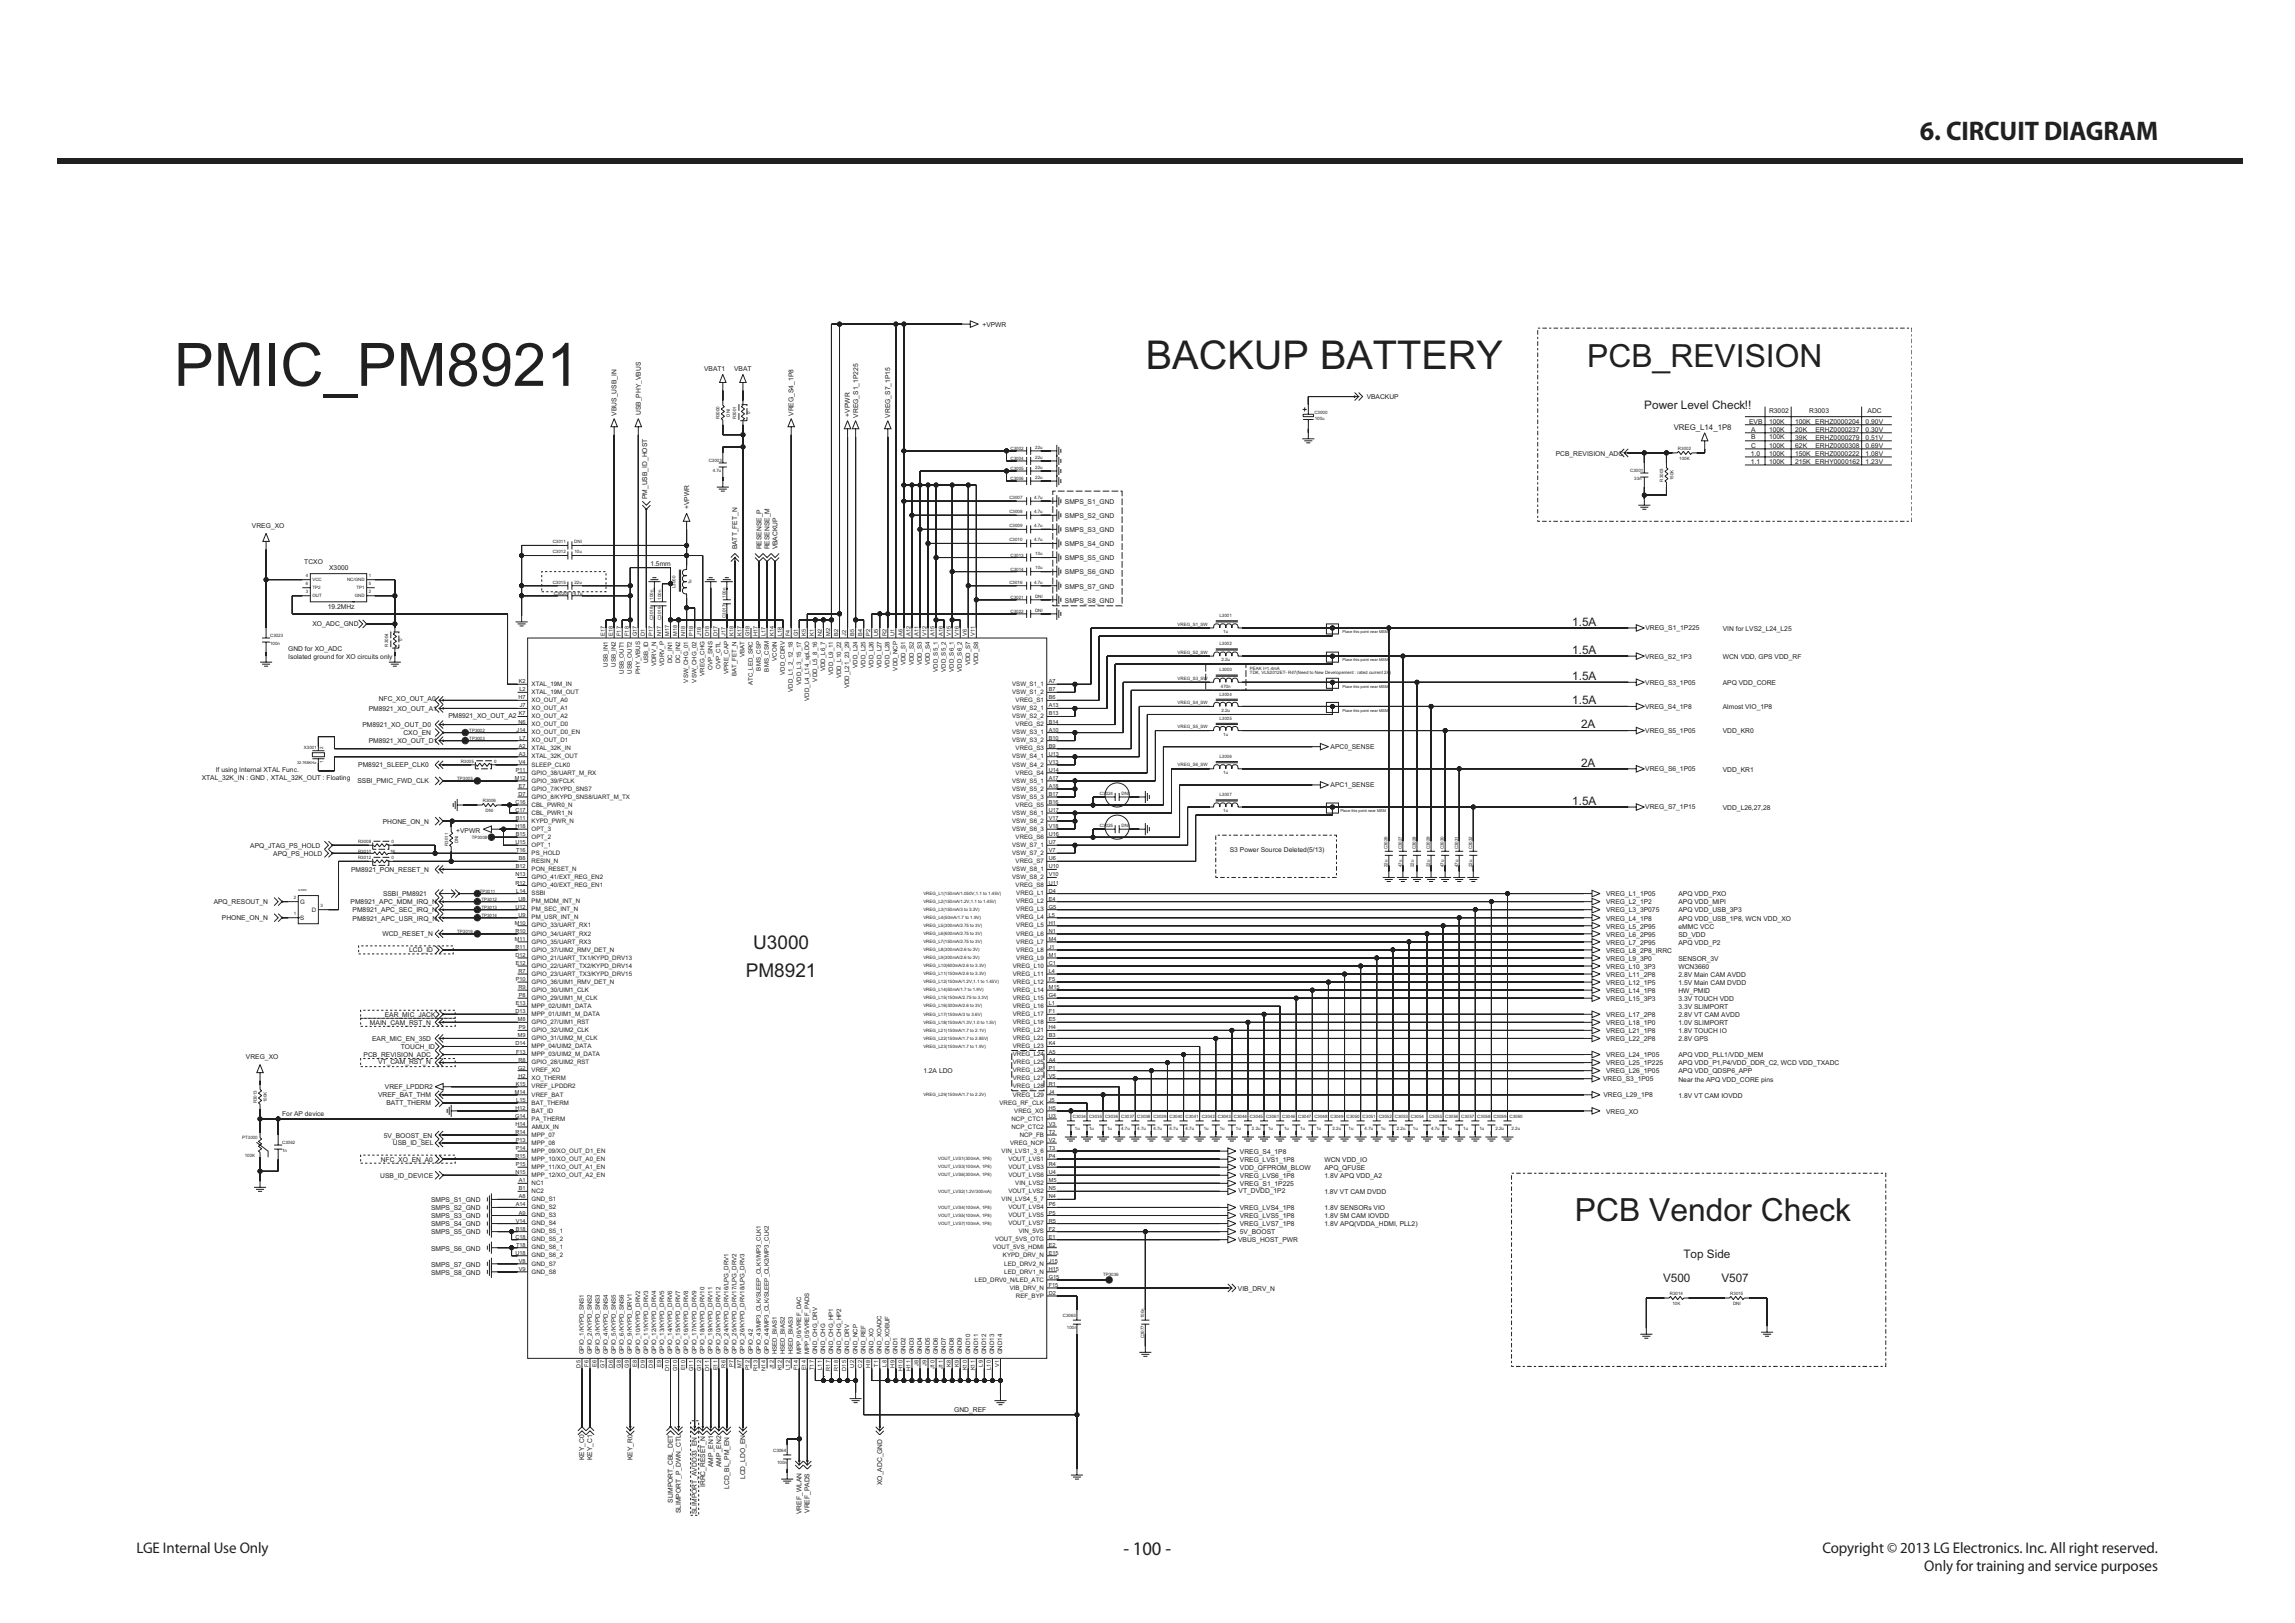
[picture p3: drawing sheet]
<svg xmlns="http://www.w3.org/2000/svg" width="420mm" height="297mm" viewBox="0 0 420 297" stroke-linecap="round" stroke-linejoin="round" font-family="sans-serif">
<defs><g id="words">
<text font-size="10.9" fill="#231f20" x="31.8" y="70.6">PMIC_PM8921</text>
<text font-size="7.3" fill="#231f20" x="209.7" y="67.4">BACKUP BATTERY</text>
<g font-size="5.8" fill="#231f20">
<text x="290.5" y="67.2">PCB_REVISION</text>
<text x="288.2" y="223.3">PCB Vendor Check</text>
</g>
<text font-size="4.9" fill="#231f20" x="351.4" y="25.7">6. CIRCUIT DIAGRAM</text>
<g font-size="3.5" fill="#231f20">
<text x="137.8" y="173.6">U3000</text>
<text x="136.5" y="178.8">PM8921</text>
<text x="205.6" y="284.6">- 100 -</text>
</g>
<g font-size="2.8" fill="#231f20">
<text x="25" y="284.1">LGE Internal Use Only</text>
<text x="333.5" y="284.1">Copyright © 2013 LG Electronics. Inc. All right reserved.</text>
<text x="352.2" y="287.5">Only for training and service purposes</text>
</g>
<g font-size="2.1" fill="#231f20">
<text x="300.9" y="74.8">Power Level Check!!</text>
<text x="287.7" y="119.7">1.5A</text>
<text x="287.7" y="114.5">1.5A</text>
<text x="287.7" y="124.5">1.5A</text>
<text x="287.7" y="128.9">1.5A</text>
<text x="289.3" y="133.3">2A</text>
<text x="289.3" y="140.3">2A</text>
<text x="287.7" y="147.3">1.5A</text>
<text x="308.1" y="230.1">Top Side</text>
<text x="304.3" y="234.5">V500</text>
<text x="315" y="234.5">V507</text>
</g>
<text font-size="1.4" fill="#231f20" x="306.3" y="78.6">VREG_L14_1P8</text>
<g font-size="1.2" fill="#231f20">
<text x="179.8" y="59.8">+VPWR</text>
<text x="128.9" y="67.9">VBAT1</text>
<text x="134.4" y="67.9">VBAT</text>
<text x="112.8" y="76.1" transform="rotate(-90 112.8 76.1)">VBUS_USB_IN</text>
<text x="117.3" y="76" transform="rotate(-90 117.3 76)">USB_PHY_VBUS</text>
<text x="145.2" y="76.1" transform="rotate(-90 145.2 76.1)">VREG_S4_1P8</text>
<text x="155.6" y="76.2" transform="rotate(-90 155.6 76.2)">+VPWR</text>
<text x="157" y="76.4" transform="rotate(-90 157 76.4)">VREG_S1_1P225</text>
<text x="162.9" y="76.4" transform="rotate(-90 162.9 76.4)">VREG_S7_1P15</text>
<text x="250.1" y="73">VBACKUP</text>
<text x="320.1" y="77.5">EVB</text>
<text x="323.8" y="77.5">100K</text>
<text x="323.8" y="75.7">R3002</text>
<text x="328.5" y="77.5">100K ERHZ0000204</text>
<text x="331.1" y="75.7">R3003</text>
<text x="341.4" y="77.5">0.90V</text>
<text x="341.8" y="75.7">ADC</text>
<text x="284.7" y="83.4">PCB_REVISION_ADC</text>
<text x="320.4" y="83.4">1.0</text>
<text x="320.5" y="81.9">C</text>
<text x="320.5" y="80.4">B</text>
<text x="320.5" y="79">A</text>
<text x="323.8" y="79">100K</text>
<text x="323.8" y="83.4">100K</text>
<text x="323.8" y="81.9">100K</text>
<text x="323.8" y="80.4">100K</text>
<text x="328.5" y="83.4">150K ERHZ0000222</text>
<text x="328.5" y="80.5">39K</text>
<text x="328.5" y="81.9">62K</text>
<text x="328.5" y="79">20K</text>
<text x="332.2" y="80.5">ERHZ0000279</text>
<text x="332.2" y="79">ERHZ0000237</text>
<text x="332.2" y="81.9">ERHZ0000308</text>
<text x="341.4" y="83.4">1.08V</text>
<text x="341.4" y="81.9">0.69V</text>
<text x="341.4" y="80.4">0.51V</text>
<text x="341.4" y="79">0.30V</text>
<text x="320.4" y="84.9">1.1</text>
<text x="323.8" y="84.9">100K</text>
<text x="328.5" y="84.9">215K ERHY0000162</text>
<text x="341.4" y="84.9">1.23V</text>
<text x="118.4" y="91.3" transform="rotate(-90 118.4 91.3)">PM_USB_ID_HOST</text>
<text x="126.1" y="93.2" transform="rotate(-90 126.1 93.2)">+VPWR</text>
<text x="194.9" y="92.2">SMPS_S1_GND</text>
<text x="194.9" y="94.8">SMPS_S2_GND</text>
<text x="46.1" y="96.7">VREG_XO</text>
<text x="134.9" y="100.6" transform="rotate(-90 134.9 100.6)">BATT_FET_N</text>
<text x="139.3" y="100.6" transform="rotate(-90 139.3 100.6)">RESENSE_P</text>
<text x="140.8" y="100.6" transform="rotate(-90 140.8 100.6)">RESENSE_M</text>
<text x="142.3" y="100.6" transform="rotate(-90 142.3 100.6)">VBACKUP</text>
<text x="194.9" y="97.4">SMPS_S3_GND</text>
<text x="194.9" y="100">SMPS_S4_GND</text>
<text x="55.7" y="103.3">TCXO</text>
<text x="60.2" y="104.4">X3000</text>
<text x="119" y="103.6">1.5mm</text>
<text x="194.9" y="102.5">SMPS_S5_GND</text>
<text x="194.9" y="105.1">SMPS_S6_GND</text>
<text x="194.9" y="107.7">SMPS_S7_GND</text>
<text x="60" y="111.4">19.2MHz</text>
<text x="194.9" y="110.3">SMPS_S8_GND</text>
<text x="52.7" y="119.1">GND for XO_ADC</text>
<text x="57.2" y="114.6">XO_ADC_GND</text>
<text x="301.1" y="115.4">VREG_S1_1P225</text>
<text x="315.3" y="115.4">VIN for LVS2_L24_L25</text>
<text x="52.7" y="120.6">Isolated ground for XO circuits only</text>
<text x="301.1" y="120.5">VREG_S2_1P3</text>
<text x="301.1" y="125.3">VREG_S3_1P05</text>
<text x="315.3" y="120.6">WCN VDD, GPS VDD_RF</text>
<text x="315.3" y="125.4">APQ VDD_CORE</text>
<text x="67.5" y="130.2">PM8921_XO_OUT_A1</text>
<text x="69.3" y="128.3">NFC_XO_OUT_A0</text>
<text x="82.1" y="131.5">PM8921_XO_OUT_A2</text>
<text x="301.1" y="129.7">VREG_S4_1P8</text>
<text x="315.3" y="129.8">Almost VIO_1P8</text>
<text x="66.3" y="133">PM8921_XO_OUT_D0</text>
<text x="67.5" y="136.1">PM8921_XO_OUT_D1</text>
<text x="73.8" y="134.5">CXO_EN</text>
<text x="243.5" y="137.1">APC0_SENSE</text>
<text x="301.1" y="134.1">VREG_S5_1P05</text>
<text x="315.3" y="134.2">VDD_KR0</text>
<text x="36.9" y="142.7">XTAL_32K_IN : GND , XTAL_32K_OUT : Floating</text>
<text x="39.5" y="141.2">If using Internal XTAL Func.</text>
<text x="65.4" y="143.3">SSBI_PMIC_FWD_CLK</text>
<text x="65.6" y="140.4">PM8921_SLEEP_CLK0</text>
<text x="301.1" y="141.1">VREG_S6_1P05</text>
<text x="315.3" y="141.2">VDD_KR1</text>
<text x="243.5" y="144.1">APC1_SENSE</text>
<text x="301.1" y="148.1">VREG_S7_1P15</text>
<text x="315.3" y="148.2">VDD_L26,27,28</text>
<text x="45.8" y="155.1">APQ_JTAG_PS_HOLD</text>
<text x="70.1" y="150.7">PHONE_ON_N</text>
<text x="83.5" y="152.4">+VPWR</text>
<text x="225.1" y="155.9">S3 Power Source Deleted(5/13)</text>
<text x="50" y="156.6">APQ_PS_HOLD</text>
<text x="64.3" y="159.5">PM8921_PON_RESET_N</text>
<text x="39.1" y="165.4">APQ_RESOUT_N</text>
<text x="64.2" y="165.5">PM8921_APC_MDM_IRQ_N</text>
<text x="64.5" y="167">PM8921_APC_SEC_IRQ_N</text>
<text x="70.1" y="164">SSBI_PM8921</text>
<text x="293.9" y="164">VREG_L1_1P05</text>
<text x="293.9" y="165.5">VREG_L2_1P2</text>
<text x="293.9" y="167">VREG_L3_3P075</text>
<text x="307.2" y="164">APQ VDD_PXO</text>
<text x="307.2" y="165.5">APQ VDD_MIPI</text>
<text x="307.2" y="167">APQ VDD_USB_3P3</text>
<text x="40.6" y="168.4">PHONE_ON_N</text>
<text x="64.5" y="168.5">PM8921_APC_USR_IRQ_N</text>
<text x="70" y="171.3">WCD_RESET_N</text>
<text x="293.9" y="171.4">VREG_L6_2P95</text>
<text x="293.9" y="168.5">VREG_L4_1P8</text>
<text x="293.9" y="169.9">VREG_L5_2P95</text>
<text x="293.9" y="172.9">VREG_L7_2P95</text>
<text x="307.2" y="169.9">eMMC VCC</text>
<text x="307.2" y="168.5">APQ VDD_USB_1P8, WCN VDD_XO</text>
<text x="307.2" y="171.4">SD_VDD</text>
<text x="307.2" y="172.9">APQ VDD_P2</text>
<text x="74.9" y="174.3">LCD_ID</text>
<text x="293.9" y="175.8">VREG_L9_3P0</text>
<text x="293.9" y="177.3">VREG_L10_3P3</text>
<text x="293.9" y="178.8">VREG_L11_2P8</text>
<text x="293.9" y="174.3">VREG_L8_2P8_IRRC</text>
<text x="307.2" y="177.3">WCN3660</text>
<text x="307.2" y="175.8">SENSOR_3V</text>
<text x="307.2" y="178.8">2.8V Main CAM AVDD</text>
<text x="293.9" y="180.2">VREG_L12_1P5</text>
<text x="293.9" y="181.7">VREG_L14_1P8</text>
<text x="293.9" y="183.2">VREG_L15_3P3</text>
<text x="307.2" y="183.2">3.3V TOUCH VDD</text>
<text x="307.2" y="181.7">HW_PMID</text>
<text x="307.2" y="184.7">3.3V SLIMPORT</text>
<text x="307.2" y="180.2">1.5V Main CAM DVDD</text>
<text x="67.7" y="187.6">MAIN_CAM_RST_N</text>
<text x="68.1" y="190.5">EAR_MIC_EN_35D</text>
<text x="70.4" y="186.1">EAR_MIC_JACK</text>
<text x="293.9" y="186.1">VREG_L17_2P8</text>
<text x="293.9" y="189.1">VREG_L21_1P8</text>
<text x="293.9" y="187.6">VREG_L18_1P0</text>
<text x="293.9" y="190.5">VREG_L22_2P8</text>
<text x="307.2" y="189.1">1.8V TOUCH IO</text>
<text x="307.2" y="187.6">1.0V SLIMPORT</text>
<text x="307.2" y="186.1">2.8V VT CAM AVDD</text>
<text x="307.2" y="190.5">2.8V GPS</text>
<text x="45" y="193.9">VREG_XO</text>
<text x="66.5" y="193.4">PCB_REVISION_ADC</text>
<text x="69.2" y="194.8">VT_CAM_RST_N</text>
<text x="73.4" y="192">TOUCH_ID</text>
<text x="169" y="196.4">1.2A LDO</text>
<text x="293.4" y="197.8">VREG_S3_1P05</text>
<text x="293.9" y="193.5">VREG_L24_1P05</text>
<text x="293.9" y="195">VREG_L25_1P225</text>
<text x="293.9" y="196.4">VREG_L26_1P05</text>
<text x="307.2" y="193.5">APQ VDD_PLL1/VDD_MEM</text>
<text x="307.2" y="195">APQ VDD_P1,P4/VDD_DDR_C2, WCD VDD_TXADC</text>
<text x="307.2" y="196.4">APQ VDD_QDSP6_APP</text>
<text x="307.2" y="197.9">Near the APQ VDD_CORE pins</text>
<text x="69.2" y="200.8">VREF_BAT_THM</text>
<text x="70.4" y="199.2">VREF_LPDDR2</text>
<text x="70.7" y="202.3">BATT_THERM</text>
<text x="293.4" y="200.8">VREG_L29_1P8</text>
<text x="293.9" y="203.8">VREG_XO</text>
<text x="307.2" y="200.9">1.8V VT CAM IOVDD</text>
<text x="51.6" y="204.2">For AP device</text>
<text x="70.3" y="208.2">5V_BOOST_EN</text>
<text x="71.9" y="209.5">USB_ID_SEL</text>
<text x="69.6" y="215.6">USB_ID_DEVICE</text>
<text x="69.7" y="212.6">NFC_XO_EN_A0</text>
<text x="226.9" y="212.6">VREG_LVS1_1P8</text>
<text x="226.9" y="214">VDD_QFPROM_BLOW</text>
<text x="226.9" y="211.1">VREG_S4_1P8</text>
<text x="226.9" y="215.5">VREG_LVS6_1P8</text>
<text x="242.4" y="215.6">1.8V APQ VDD_A2</text>
<text x="242.4" y="214.1">APQ_QFUSE</text>
<text x="242.4" y="212.6">WCN VDD_IO</text>
<text x="78.9" y="221.5">SMPS_S2_GND</text>
<text x="78.9" y="220">SMPS_S1_GND</text>
<text x="226.7" y="218.4">VT_DVDD_1P2</text>
<text x="226.9" y="221.4">VREG_LVS4_1P8</text>
<text x="226.9" y="217">VREG_S1_1P225</text>
<text x="242.4" y="218.5">1.8V VT CAM DVDD</text>
<text x="242.4" y="221.5">1.8V SENSORs VIO</text>
<text x="78.9" y="224.4">SMPS_S4_GND</text>
<text x="78.9" y="223">SMPS_S3_GND</text>
<text x="78.9" y="225.9">SMPS_S5_GND</text>
<text x="226.6" y="227.3">VBUS_HOST_PWR</text>
<text x="226.9" y="224.3">VREG_LVS7_1P8</text>
<text x="226.9" y="222.9">VREG_LVS5_1P8</text>
<text x="226.9" y="225.8">5V_BOOST</text>
<text x="242.4" y="224.4">1.8V APQ(VDDA_HDMI, PLL2)</text>
<text x="242.4" y="223">1.8V 5M CAM IOVDD</text>
<text x="78.9" y="233.3">SMPS_S8_GND</text>
<text x="78.9" y="231.8">SMPS_S7_GND</text>
<text x="78.9" y="228.8">SMPS_S6_GND</text>
<text x="226.5" y="236.2">VIB_DRV_N</text>
<text x="174.6" y="258.3">GND_REF</text>
<text x="106.9" y="267.2" transform="rotate(-90 106.9 267.2)">KEY_C0</text>
<text x="108.4" y="267.2" transform="rotate(-90 108.4 267.2)">KEY_C1</text>
<text x="115.8" y="267.2" transform="rotate(-90 115.8 267.2)">KEY_R0</text>
<text x="130.5" y="268.5" transform="rotate(-90 130.5 268.5)">AMP_EN1</text>
<text x="132" y="268.5" transform="rotate(-90 132 268.5)">AMP_EN2</text>
<text x="123.1" y="275" transform="rotate(-90 123.1 275)">SLIMPORT_CBL_DET</text>
<text x="129" y="272.1" transform="rotate(-90 129 272.1)">IRRC_RESET_N</text>
<text x="133.4" y="272.5" transform="rotate(-90 133.4 272.5)">LCD_BL_PM_EN</text>
<text x="136.4" y="270.7" transform="rotate(-90 136.4 270.7)">LCD_LDO_EN</text>
<text x="161.4" y="271.8" transform="rotate(-90 161.4 271.8)">XO_ADC_GND</text>
<text x="124.6" y="276.9" transform="rotate(-90 124.6 276.9)">SLIMPORT_P_DWN_CTL</text>
<text x="127.5" y="277.1" transform="rotate(-90 127.5 277.1)">SLIMPORT_AVDD33_EN</text>
<text x="146.7" y="277.1" transform="rotate(-90 146.7 277.1)">VREF_WLAN</text>
<text x="148.2" y="276.9" transform="rotate(-90 148.2 276.9)">VREF_PADS</text>
</g>
<g font-size="1.1" fill="#231f20">
<text x="97.3" y="125.5">XTAL_19M_IN</text>
<text x="111.2" y="122" transform="rotate(-90 111.2 122)">USB_IN1</text>
<text x="112.7" y="122" transform="rotate(-90 112.7 122)">USB_IN2</text>
<text x="114.2" y="123.3" transform="rotate(-90 114.2 123.3)">USB_OUT1</text>
<text x="115.7" y="123.3" transform="rotate(-90 115.7 123.3)">USB_OUT2</text>
<text x="117.1" y="123.3" transform="rotate(-90 117.1 123.3)">PHY_VBUS</text>
<text x="118.6" y="121.4" transform="rotate(-90 118.6 121.4)">USB_ID</text>
<text x="120.1" y="121.9" transform="rotate(-90 120.1 121.9)">VDRV_N</text>
<text x="121.5" y="121.8" transform="rotate(-90 121.5 121.8)">VDRV_P</text>
<text x="123" y="121.3" transform="rotate(-90 123 121.3)">DC_IN1</text>
<text x="124.5" y="121.3" transform="rotate(-90 124.5 121.3)">DC_IN2</text>
<text x="126" y="124.9" transform="rotate(-90 126 124.9)">VSW_CHG_01</text>
<text x="127.4" y="124.9" transform="rotate(-90 127.4 124.9)">VSW_CHG_02</text>
<text x="128.9" y="123.6" transform="rotate(-90 128.9 123.6)">VREG_CHG</text>
<text x="130.4" y="122.6" transform="rotate(-90 130.4 122.6)">OVP_SNS</text>
<text x="131.9" y="122.5" transform="rotate(-90 131.9 122.5)">OVP_CTL</text>
<text x="133.3" y="123.3" transform="rotate(-90 133.3 123.3)">VPRE_CAP</text>
<text x="134.8" y="123.7" transform="rotate(-90 134.8 123.7)">BAT_FET_N</text>
<text x="136.3" y="120.3" transform="rotate(-90 136.3 120.3)">VBAT</text>
<text x="137.8" y="125.4" transform="rotate(-90 137.8 125.4)">ATC_LED_SRC</text>
<text x="139.2" y="122.7" transform="rotate(-90 139.2 122.7)">BMS_CSP</text>
<text x="140.7" y="122.9" transform="rotate(-90 140.7 122.9)">BMS_CSM</text>
<text x="142.2" y="120.9" transform="rotate(-90 142.2 120.9)">VCOIN</text>
<text x="143.6" y="123.5" transform="rotate(-90 143.6 123.5)">VDD_CDRV</text>
<text x="146.6" y="125.3" transform="rotate(-90 146.6 125.3)">VDD_L3_15_17</text>
<text x="149.5" y="124.7" transform="rotate(-90 149.5 124.7)">VDD_L5_8_16</text>
<text x="151" y="122.8" transform="rotate(-90 151 122.8)">VDD_L6_7</text>
<text x="152.5" y="123.5" transform="rotate(-90 152.5 123.5)">VDD_L9_11</text>
<text x="154" y="124.1" transform="rotate(-90 154 124.1)">VDD_L10_22</text>
<text x="155.4" y="126" transform="rotate(-90 155.4 126)">VDD_L21_23_29</text>
<text x="156.9" y="122.2" transform="rotate(-90 156.9 122.2)">VDD_L24</text>
<text x="158.4" y="122.2" transform="rotate(-90 158.4 122.2)">VDD_L25</text>
<text x="159.8" y="122.2" transform="rotate(-90 159.8 122.2)">VDD_L26</text>
<text x="161.3" y="122.2" transform="rotate(-90 161.3 122.2)">VDD_L27</text>
<text x="162.8" y="122.2" transform="rotate(-90 162.8 122.2)">VDD_L28</text>
<text x="164.3" y="122.7" transform="rotate(-90 164.3 122.7)">VDD_NCP</text>
<text x="165.7" y="121.7" transform="rotate(-90 165.7 121.7)">VDD_S1</text>
<text x="167.2" y="121.7" transform="rotate(-90 167.2 121.7)">VDD_S2</text>
<text x="168.7" y="121.7" transform="rotate(-90 168.7 121.7)">VDD_S3</text>
<text x="170.2" y="121.7" transform="rotate(-90 170.2 121.7)">VDD_S4</text>
<text x="171.6" y="123" transform="rotate(-90 171.6 123)">VDD_S5_1</text>
<text x="173.1" y="123" transform="rotate(-90 173.1 123)">VDD_S5_2</text>
<text x="174.6" y="123" transform="rotate(-90 174.6 123)">VDD_S6_1</text>
<text x="176" y="123" transform="rotate(-90 176 123)">VDD_S6_2</text>
<text x="177.5" y="121.7" transform="rotate(-90 177.5 121.7)">VDD_S7</text>
<text x="179" y="121.7" transform="rotate(-90 179 121.7)">VDD_S8</text>
<text x="185.2" y="125.5">VSW_S1_1</text>
<text x="97.3" y="127">XTAL_19M_OUT</text>
<text x="97.3" y="128.5">XO_OUT_A0</text>
<text x="97.3" y="130">XO_OUT_A1</text>
<text x="97.3" y="131.4">XO_OUT_A2</text>
<text x="145.1" y="126.6" transform="rotate(-90 145.1 126.6)">VDD_L1_2_12_18</text>
<text x="148.1" y="128.2" transform="rotate(-90 148.1 128.2)">VDD_L4_L14_spLDO</text>
<text x="185.2" y="127">VSW_S1_2</text>
<text x="185.2" y="130">VSW_S2_1</text>
<text x="185.2" y="131.4">VSW_S2_2</text>
<text x="185.9" y="128.5">VREG_S1</text>
<text x="97.3" y="132.9">XO_OUT_D0</text>
<text x="97.3" y="134.4">XO_OUT_D0_EN</text>
<text x="97.3" y="135.8">XO_OUT_D1</text>
<text x="97.3" y="137.3">XTAL_32K_IN</text>
<text x="185.2" y="134.4">VSW_S3_1</text>
<text x="185.2" y="135.8">VSW_S3_2</text>
<text x="185.9" y="132.9">VREG_S2</text>
<text x="185.9" y="137.3">VREG_S3</text>
<text x="97.3" y="138.8">XTAL_32K_OUT</text>
<text x="97.3" y="140.3">SLEEP_CLK0</text>
<text x="97.3" y="141.7">GPIO_38/UART_M_RX</text>
<text x="97.3" y="143.2">GPIO_39/FCLK</text>
<text x="185.2" y="138.8">VSW_S4_1</text>
<text x="185.2" y="140.3">VSW_S4_2</text>
<text x="185.2" y="143.2">VSW_S5_1</text>
<text x="185.9" y="141.7">VREG_S4</text>
<text x="97.3" y="144.7">GPIO_7/KYPD_SNS7</text>
<text x="97.3" y="146.2">GPIO_8/KYPD_SNS8/UART_M_TX</text>
<text x="97.3" y="147.6">CBL_PWR0_N</text>
<text x="97.3" y="149.1">CBL_PWR1_N</text>
<text x="185.2" y="144.7">VSW_S5_2</text>
<text x="185.2" y="146.2">VSW_S5_3</text>
<text x="185.2" y="149.1">VSW_S6_1</text>
<text x="185.9" y="147.6">VREG_S5</text>
<text x="97.3" y="150.6">KYPD_PWR_N</text>
<text x="97.3" y="152.1">OPT_3</text>
<text x="97.3" y="153.5">OPT_2</text>
<text x="97.3" y="155">OPT_1</text>
<text x="185.2" y="150.6">VSW_S6_2</text>
<text x="185.2" y="152.1">VSW_S6_3</text>
<text x="185.2" y="155">VSW_S7_1</text>
<text x="185.9" y="153.5">VREG_S6</text>
<text x="97.3" y="156.5">PS_HOLD</text>
<text x="97.3" y="157.9">RESIN_N</text>
<text x="97.3" y="159.4">PON_RESET_N</text>
<text x="97.3" y="160.9">GPIO_41/EXT_REG_EN2</text>
<text x="185.2" y="156.5">VSW_S7_2</text>
<text x="185.2" y="159.4">VSW_S8_1</text>
<text x="185.2" y="160.9">VSW_S8_2</text>
<text x="185.9" y="157.9">VREG_S7</text>
<text x="55" y="165.4">G</text>
<text x="57.1" y="166.9">D</text>
<text x="97.3" y="162.4">GPIO_40/EXT_REG_EN1</text>
<text x="97.3" y="163.8">SSBI</text>
<text x="97.3" y="165.3">PM_MDM_INT_N</text>
<text x="97.3" y="166.8">PM_SEC_INT_N</text>
<text x="185.9" y="162.4">VREG_S8</text>
<text x="186" y="163.8">VREG_L1</text>
<text x="186" y="165.3">VREG_L2</text>
<text x="186" y="166.8">VREG_L3</text>
<text x="55" y="168.3">S</text>
<text x="97.3" y="168.3">PM_USR_INT_N</text>
<text x="97.3" y="169.7">GPIO_33/UART_RX1</text>
<text x="97.3" y="171.2">GPIO_34/UART_RX2</text>
<text x="97.3" y="172.7">GPIO_35/UART_RX3</text>
<text x="186" y="168.3">VREG_L4</text>
<text x="186" y="169.7">VREG_L5</text>
<text x="186" y="171.2">VREG_L6</text>
<text x="186" y="172.7">VREG_L7</text>
<text x="97.3" y="174.1">GPIO_37/UIM2_RMV_DET_N</text>
<text x="97.3" y="175.6">GPIO_21/UART_TX1/KYPD_DRV13</text>
<text x="97.3" y="177.1">GPIO_22/UART_TX2/KYPD_DRV14</text>
<text x="97.3" y="178.6">GPIO_23/UART_TX3/KYPD_DRV15</text>
<text x="185.4" y="177.1">VREG_L10</text>
<text x="185.4" y="178.6">VREG_L11</text>
<text x="186" y="174.1">VREG_L8</text>
<text x="186" y="175.6">VREG_L9</text>
<text x="97.3" y="180">GPIO_36/UIM1_RMV_DET_N</text>
<text x="97.3" y="181.5">GPIO_30/UIM1_CLK</text>
<text x="97.3" y="183">GPIO_29/UIM1_M_CLK</text>
<text x="97.3" y="184.5">MPP_02/UIM1_DATA</text>
<text x="97.3" y="185.9">MPP_01/UIM1_M_DATA</text>
<text x="185.4" y="180">VREG_L12</text>
<text x="185.4" y="181.5">VREG_L14</text>
<text x="185.4" y="183">VREG_L15</text>
<text x="185.4" y="184.5">VREG_L16</text>
<text x="185.4" y="185.9">VREG_L17</text>
<text x="97.3" y="187.4">GPIO_27/UIM1_RST</text>
<text x="97.3" y="188.9">GPIO_32/UIM2_CLK</text>
<text x="97.3" y="190.3">GPIO_31/UIM2_M_CLK</text>
<text x="97.3" y="191.8">MPP_04/UIM2_DATA</text>
<text x="185.4" y="187.4">VREG_L18</text>
<text x="185.4" y="188.9">VREG_L21</text>
<text x="185.4" y="190.3">VREG_L22</text>
<text x="185.4" y="191.8">VREG_L23</text>
<text x="97.3" y="193.3">MPP_03/UIM2_M_DATA</text>
<text x="97.3" y="194.8">GPIO_28/UIM2_RST</text>
<text x="97.3" y="196.2">VREF_XO</text>
<text x="97.3" y="197.7">XO_THERM</text>
<text x="185.4" y="193.3">VREG_L24</text>
<text x="185.4" y="194.8">VREG_L25</text>
<text x="185.4" y="196.2">VREG_L26</text>
<text x="185.4" y="197.7">VREG_L27</text>
<text x="97.3" y="199.2">VREF_LPDDR2</text>
<text x="97.3" y="200.7">VREF_BAT</text>
<text x="97.3" y="202.1">BAT_THERM</text>
<text x="97.3" y="203.6">BAT_ID</text>
<text x="182.9" y="202.1">VREG_RF_CLK</text>
<text x="185.4" y="199.2">VREG_L28</text>
<text x="185.4" y="200.7">VREG_L29</text>
<text x="185.6" y="203.6">VREG_XO</text>
<text x="97.3" y="205.1">PA_THERM</text>
<text x="97.3" y="208">MPP_07</text>
<text x="97.3" y="209.5">MPP_08</text>
<text x="97.3" y="206.5">AMUX_IN</text>
<text x="184.9" y="209.5">VREG_NCP</text>
<text x="185.1" y="205.1">NCP_CTC1</text>
<text x="185.1" y="206.5">NCP_CTC2</text>
<text x="186.6" y="208">NCP_FB</text>
<text x="97.3" y="211">MPP_09/XO_OUT_D1_EN</text>
<text x="97.3" y="212.4">MPP_10/XO_OUT_A0_EN</text>
<text x="97.3" y="213.9">MPP_11/XO_OUT_A1_EN</text>
<text x="97.3" y="215.4">MPP_12/XO_OUT_A2_EN</text>
<text x="183.3" y="211">VIN_LVS1_3_6</text>
<text x="184.5" y="212.4">VOUT_LVS1</text>
<text x="184.5" y="213.9">VOUT_LVS3</text>
<text x="184.5" y="215.4">VOUT_LVS6</text>
<text x="97.3" y="216.9">NC1</text>
<text x="97.3" y="218.3">NC2</text>
<text x="97.3" y="219.8">GND_S1</text>
<text x="97.3" y="221.3">GND_S2</text>
<text x="183.3" y="219.8">VIN_LVS4_5_7</text>
<text x="184.5" y="218.3">VOUT_LVS2</text>
<text x="184.5" y="221.3">VOUT_LVS4</text>
<text x="185.8" y="216.9">VIN_LVS2</text>
<text x="97.3" y="222.7">GND_S3</text>
<text x="97.3" y="224.2">GND_S4</text>
<text x="97.3" y="225.7">GND_S5_1</text>
<text x="97.3" y="227.2">GND_S5_2</text>
<text x="182.1" y="227.2">VOUT_5VS_OTG</text>
<text x="184.5" y="222.7">VOUT_LVS5</text>
<text x="184.5" y="224.2">VOUT_LVS7</text>
<text x="186.4" y="225.7">VIN_5VS</text>
<text x="97.3" y="228.6">GND_S6_1</text>
<text x="97.3" y="230.1">GND_S6_2</text>
<text x="97.3" y="231.6">GND_S7</text>
<text x="97.3" y="233.1">GND_S8</text>
<text x="181.7" y="228.6">VOUT_5VS_HDMI</text>
<text x="183.5" y="230.1">KYPD_DRV_N</text>
<text x="183.8" y="231.6">LED_DRV2_N</text>
<text x="183.8" y="233.1">LED_DRV1_N</text>
<text x="178.4" y="234.5">LED_DRV0_N/LED_ATC</text>
<text x="184.8" y="236">VIB_DRV_N</text>
<text x="185.9" y="237.5">REF_BYP</text>
<text x="106.8" y="247.8" transform="rotate(-90 106.8 247.8)">GPIO_1/KYPD_SNS1</text>
<text x="108.3" y="247.8" transform="rotate(-90 108.3 247.8)">GPIO_2/KYPD_SNS2</text>
<text x="109.8" y="247.8" transform="rotate(-90 109.8 247.8)">GPIO_3/KYPD_SNS3</text>
<text x="111.2" y="247.8" transform="rotate(-90 111.2 247.8)">GPIO_4/KYPD_SNS4</text>
<text x="112.7" y="247.8" transform="rotate(-90 112.7 247.8)">GPIO_5/KYPD_SNS5</text>
<text x="114.2" y="247.8" transform="rotate(-90 114.2 247.8)">GPIO_6/KYPD_SNS6</text>
<text x="115.7" y="247.8" transform="rotate(-90 115.7 247.8)">GPIO_9/KYPD_DRV1</text>
<text x="117.1" y="247.8" transform="rotate(-90 117.1 247.8)">GPIO_10/KYPD_DRV2</text>
<text x="118.6" y="247.8" transform="rotate(-90 118.6 247.8)">GPIO_11/KYPD_DRV3</text>
<text x="120.1" y="247.8" transform="rotate(-90 120.1 247.8)">GPIO_12/KYPD_DRV4</text>
<text x="121.5" y="247.8" transform="rotate(-90 121.5 247.8)">GPIO_13/KYPD_DRV5</text>
<text x="123" y="247.8" transform="rotate(-90 123 247.8)">GPIO_14/KYPD_DRV6</text>
<text x="124.5" y="247.8" transform="rotate(-90 124.5 247.8)">GPIO_15/KYPD_DRV7</text>
<text x="126" y="247.8" transform="rotate(-90 126 247.8)">GPIO_16/KYPD_DRV8</text>
<text x="127.4" y="247.8" transform="rotate(-90 127.4 247.8)">GPIO_17/KYPD_DRV9</text>
<text x="128.9" y="247.8" transform="rotate(-90 128.9 247.8)">GPIO_18/KYPD_DRV10</text>
<text x="130.4" y="247.8" transform="rotate(-90 130.4 247.8)">GPIO_19/KYPD_DRV11</text>
<text x="131.9" y="247.8" transform="rotate(-90 131.9 247.8)">GPIO_20/KYPD_DRV12</text>
<text x="133.3" y="247.8" transform="rotate(-90 133.3 247.8)">GPIO_24/KYPD_DRV16/LPG_DRV1</text>
<text x="134.8" y="247.8" transform="rotate(-90 134.8 247.8)">GPIO_25/KYPD_DRV17/LPG_DRV2</text>
<text x="136.3" y="247.8" transform="rotate(-90 136.3 247.8)">GPIO_26/KYPD_DRV18/LPG_DRV3</text>
<text x="137.8" y="247.8" transform="rotate(-90 137.8 247.8)">GPIO_42</text>
<text x="139.2" y="247.8" transform="rotate(-90 139.2 247.8)">GPIO_43/MP3_CLK/SLEEP_CLK1/MP3_CLK1</text>
<text x="140.7" y="247.8" transform="rotate(-90 140.7 247.8)">GPIO_44/MP3_CLK/SLEEP_CLK2/MP3_CLK2</text>
<text x="142.2" y="247.8" transform="rotate(-90 142.2 247.8)">HSED_BIAS1</text>
<text x="143.6" y="247.8" transform="rotate(-90 143.6 247.8)">HSED_BIAS2</text>
<text x="145.1" y="247.8" transform="rotate(-90 145.1 247.8)">HSED_BIAS3</text>
<text x="146.6" y="247.8" transform="rotate(-90 146.6 247.8)">MPP_06/VREF_DAC</text>
<text x="148.1" y="247.8" transform="rotate(-90 148.1 247.8)">MPP_05/VREF_PADS</text>
<text x="149.5" y="247.8" transform="rotate(-90 149.5 247.8)">GND_CHG_DRV</text>
<text x="151" y="247.8" transform="rotate(-90 151 247.8)">GND_CHG</text>
<text x="152.5" y="247.8" transform="rotate(-90 152.5 247.8)">GND_CHG_HP1</text>
<text x="154" y="247.8" transform="rotate(-90 154 247.8)">GND_CHG_HP2</text>
<text x="155.4" y="247.8" transform="rotate(-90 155.4 247.8)">GND_DRV</text>
<text x="156.9" y="247.8" transform="rotate(-90 156.9 247.8)">GND_NCP</text>
<text x="158.4" y="247.8" transform="rotate(-90 158.4 247.8)">GND_REF</text>
<text x="159.8" y="247.8" transform="rotate(-90 159.8 247.8)">GND_XO</text>
<text x="161.3" y="247.8" transform="rotate(-90 161.3 247.8)">GND_XOADC</text>
<text x="162.8" y="247.8" transform="rotate(-90 162.8 247.8)">GND_XOBUF</text>
<text x="164.3" y="247.8" transform="rotate(-90 164.3 247.8)">GND1</text>
<text x="165.7" y="247.8" transform="rotate(-90 165.7 247.8)">GND2</text>
<text x="167.2" y="247.8" transform="rotate(-90 167.2 247.8)">GND3</text>
<text x="168.7" y="247.8" transform="rotate(-90 168.7 247.8)">GND4</text>
<text x="170.2" y="247.8" transform="rotate(-90 170.2 247.8)">GND5</text>
<text x="171.6" y="247.8" transform="rotate(-90 171.6 247.8)">GND6</text>
<text x="173.1" y="247.8" transform="rotate(-90 173.1 247.8)">GND7</text>
<text x="174.6" y="247.8" transform="rotate(-90 174.6 247.8)">GND8</text>
<text x="176" y="247.8" transform="rotate(-90 176 247.8)">GND9</text>
<text x="177.5" y="247.8" transform="rotate(-90 177.5 247.8)">GND10</text>
<text x="179" y="247.8" transform="rotate(-90 179 247.8)">GND11</text>
<text x="180.5" y="247.8" transform="rotate(-90 180.5 247.8)">GND12</text>
<text x="181.9" y="247.8" transform="rotate(-90 181.9 247.8)">GND13</text>
<text x="183.4" y="247.8" transform="rotate(-90 183.4 247.8)">GND14</text>
</g>
<g font-size="1" fill="#231f20">
<text x="110.7" y="116.4" transform="rotate(-90 110.7 116.4)">E17</text>
<text x="112.1" y="116.4" transform="rotate(-90 112.1 116.4)">E18</text>
<text x="113.6" y="116.4" transform="rotate(-90 113.6 116.4)">F17</text>
<text x="115.1" y="116.4" transform="rotate(-90 115.1 116.4)">F18</text>
<text x="116.6" y="116.4" transform="rotate(-90 116.6 116.4)">G17</text>
<text x="118" y="116.4" transform="rotate(-90 118 116.4)">D1</text>
<text x="119.5" y="116.4" transform="rotate(-90 119.5 116.4)">P17</text>
<text x="121" y="116.4" transform="rotate(-90 121 116.4)">N17</text>
<text x="122.4" y="116.4" transform="rotate(-90 122.4 116.4)">M17</text>
<text x="123.9" y="116.4" transform="rotate(-90 123.9 116.4)">M18</text>
<text x="125.4" y="116.4" transform="rotate(-90 125.4 116.4)">N18</text>
<text x="126.9" y="116.4" transform="rotate(-90 126.9 116.4)">P18</text>
<text x="128.3" y="116.4" transform="rotate(-90 128.3 116.4)">J18</text>
<text x="129.8" y="116.4" transform="rotate(-90 129.8 116.4)">D18</text>
<text x="131.3" y="116.4" transform="rotate(-90 131.3 116.4)">D17</text>
<text x="132.8" y="116.4" transform="rotate(-90 132.8 116.4)">J17</text>
<text x="134.2" y="116.4" transform="rotate(-90 134.2 116.4)">K18</text>
<text x="135.7" y="116.4" transform="rotate(-90 135.7 116.4)">K17</text>
<text x="137.2" y="116.4" transform="rotate(-90 137.2 116.4)">G18</text>
<text x="138.6" y="116.4" transform="rotate(-90 138.6 116.4)">H17</text>
<text x="140.1" y="116.4" transform="rotate(-90 140.1 116.4)">L17</text>
<text x="141.6" y="116.4" transform="rotate(-90 141.6 116.4)">K14</text>
<text x="143.1" y="116.4" transform="rotate(-90 143.1 116.4)">L18</text>
<text x="144.5" y="116.4" transform="rotate(-90 144.5 116.4)">F4</text>
<text x="146" y="116.4" transform="rotate(-90 146 116.4)">G1</text>
<text x="147.5" y="116.4" transform="rotate(-90 147.5 116.4)">K5</text>
<text x="149" y="116.4" transform="rotate(-90 149 116.4)">K1</text>
<text x="150.4" y="116.4" transform="rotate(-90 150.4 116.4)">N2</text>
<text x="151.9" y="116.4" transform="rotate(-90 151.9 116.4)">M2</text>
<text x="153.4" y="116.4" transform="rotate(-90 153.4 116.4)">B2</text>
<text x="154.8" y="116.4" transform="rotate(-90 154.8 116.4)">J2</text>
<text x="156.3" y="116.4" transform="rotate(-90 156.3 116.4)">B5</text>
<text x="157.8" y="116.4" transform="rotate(-90 157.8 116.4)">B4</text>
<text x="159.3" y="116.4" transform="rotate(-90 159.3 116.4)">P2</text>
<text x="160.7" y="116.4" transform="rotate(-90 160.7 116.4)">U5</text>
<text x="162.2" y="116.4" transform="rotate(-90 162.2 116.4)">R2</text>
<text x="163.7" y="116.4" transform="rotate(-90 163.7 116.4)">U1</text>
<text x="165.2" y="116.4" transform="rotate(-90 165.2 116.4)">A6</text>
<text x="166.6" y="116.4" transform="rotate(-90 166.6 116.4)">A12</text>
<text x="168.1" y="116.4" transform="rotate(-90 168.1 116.4)">A11</text>
<text x="169.6" y="116.4" transform="rotate(-90 169.6 116.4)">V12</text>
<text x="171" y="116.4" transform="rotate(-90 171 116.4)">A15</text>
<text x="172.5" y="116.4" transform="rotate(-90 172.5 116.4)">A16</text>
<text x="174" y="116.4" transform="rotate(-90 174 116.4)">V15</text>
<text x="175.5" y="116.4" transform="rotate(-90 175.5 116.4)">V16</text>
<text x="176.9" y="116.4" transform="rotate(-90 176.9 116.4)">V6</text>
<text x="178.4" y="116.4" transform="rotate(-90 178.4 116.4)">V11</text>
<text x="94.9" y="125">K2</text>
<text x="191.9" y="125">A7</text>
<text x="94.9" y="128">H7</text>
<text x="94.9" y="130.9">K7</text>
<text x="95.1" y="126.5">L2</text>
<text x="95.1" y="129.5">J7</text>
<text x="191.9" y="130.9">B13</text>
<text x="191.9" y="129.5">A13</text>
<text x="191.9" y="128">B6</text>
<text x="191.9" y="126.5">B7</text>
<text x="94.5" y="133.9">J14</text>
<text x="94.9" y="132.4">N6</text>
<text x="94.9" y="136.8">A2</text>
<text x="95.1" y="135.3">L7</text>
<text x="191.9" y="136.8">B9</text>
<text x="191.9" y="135.3">B10</text>
<text x="191.9" y="133.9">A10</text>
<text x="191.9" y="132.4">B14</text>
<text x="94.2" y="142.7">M12</text>
<text x="94.4" y="141.2">P11</text>
<text x="94.9" y="139.8">V4</text>
<text x="94.9" y="138.3">A3</text>
<text x="191.9" y="142.7">A17</text>
<text x="191.9" y="141.2">U14</text>
<text x="191.9" y="139.8">V13</text>
<text x="191.9" y="138.3">U13</text>
<text x="94.3" y="148.6">C17</text>
<text x="94.3" y="147.1">C16</text>
<text x="94.9" y="145.7">D7</text>
<text x="94.9" y="144.2">E7</text>
<text x="191.9" y="148.6">U17</text>
<text x="191.9" y="147.1">B16</text>
<text x="191.9" y="145.7">B17</text>
<text x="191.9" y="144.2">A18</text>
<text x="94.3" y="154.5">U15</text>
<text x="94.3" y="151.5">H18</text>
<text x="94.4" y="153">B15</text>
<text x="94.4" y="150.1">B11</text>
<text x="94.4" y="156">T16</text>
<text x="191.9" y="156">V7</text>
<text x="191.9" y="154.5">U7</text>
<text x="191.9" y="153">U16</text>
<text x="191.9" y="151.5">V18</text>
<text x="191.9" y="150.1">V17</text>
<text x="94.3" y="161.9">R12</text>
<text x="94.3" y="160.4">N13</text>
<text x="94.4" y="158.9">B12</text>
<text x="94.9" y="157.4">B8</text>
<text x="191.9" y="161.9">U11</text>
<text x="191.9" y="160.4">V10</text>
<text x="191.9" y="158.9">U10</text>
<text x="191.9" y="157.4">U6</text>
<text x="94.3" y="166.3">U12</text>
<text x="94.5" y="163.3">L14</text>
<text x="94.9" y="167.8">U9</text>
<text x="94.9" y="164.8">U8</text>
<text x="191.9" y="167.8">L5</text>
<text x="191.9" y="166.3">G5</text>
<text x="191.9" y="164.8">E4</text>
<text x="191.9" y="163.3">D4</text>
<text x="94.2" y="172.2">M11</text>
<text x="94.2" y="169.2">M10</text>
<text x="94.3" y="173.6">R11</text>
<text x="94.3" y="170.7">R10</text>
<text x="191.9" y="173.6">J1</text>
<text x="191.9" y="172.2">M4</text>
<text x="191.9" y="170.7">N1</text>
<text x="191.9" y="169.2">H1</text>
<text x="94.3" y="175.1">D12</text>
<text x="94.4" y="179.5">P10</text>
<text x="94.4" y="176.6">E12</text>
<text x="94.9" y="178.1">R7</text>
<text x="191.9" y="179.5">F5</text>
<text x="191.9" y="178.1">L4</text>
<text x="191.9" y="176.6">C1</text>
<text x="191.9" y="175.1">M1</text>
<text x="94.3" y="185.4">D13</text>
<text x="94.4" y="184">E13</text>
<text x="94.9" y="181">R9</text>
<text x="94.9" y="182.5">P8</text>
<text x="191.9" y="185.4">F1</text>
<text x="191.9" y="184">L1</text>
<text x="191.9" y="182.5">G4</text>
<text x="191.9" y="181">M15</text>
<text x="94.3" y="191.3">D14</text>
<text x="94.8" y="189.8">M9</text>
<text x="94.8" y="186.9">M8</text>
<text x="94.9" y="188.4">P9</text>
<text x="191.9" y="191.3">K4</text>
<text x="191.9" y="189.8">B3</text>
<text x="191.9" y="188.4">H4</text>
<text x="191.9" y="186.9">E5</text>
<text x="94.4" y="192.8">F13</text>
<text x="94.8" y="195.7">G2</text>
<text x="94.9" y="197.2">H2</text>
<text x="94.9" y="194.3">R8</text>
<text x="191.9" y="197.2">V5</text>
<text x="191.9" y="195.7">P1</text>
<text x="191.9" y="194.3">A4</text>
<text x="191.9" y="192.8">A5</text>
<text x="94.2" y="200.2">M14</text>
<text x="94.3" y="203.1">H12</text>
<text x="94.4" y="198.7">K15</text>
<text x="94.5" y="201.6">L15</text>
<text x="191.9" y="203.1">H5</text>
<text x="191.9" y="201.6">J5</text>
<text x="191.9" y="200.2">J4</text>
<text x="191.9" y="198.7">R1</text>
<text x="94.3" y="204.6">G14</text>
<text x="94.3" y="207.5">R14</text>
<text x="94.3" y="206">H14</text>
<text x="94.4" y="209">P13</text>
<text x="191.9" y="209">V2</text>
<text x="191.9" y="207.5">T2</text>
<text x="191.9" y="206">V3</text>
<text x="191.9" y="204.6">U3</text>
<text x="94.3" y="214.9">N15</text>
<text x="94.3" y="211.9">R15</text>
<text x="94.4" y="213.4">P15</text>
<text x="94.4" y="210.5">P14</text>
<text x="191.9" y="214.9">U4</text>
<text x="191.9" y="213.4">R4</text>
<text x="191.9" y="211.9">P4</text>
<text x="191.9" y="210.5">T3</text>
<text x="94.4" y="220.8">A14</text>
<text x="94.9" y="219.3">A8</text>
<text x="94.9" y="217.8">B1</text>
<text x="94.9" y="216.4">A1</text>
<text x="191.9" y="220.8">P6</text>
<text x="191.9" y="219.3">N4</text>
<text x="191.9" y="217.8">N5</text>
<text x="191.9" y="216.4">M5</text>
<text x="94.3" y="226.7">C18</text>
<text x="94.4" y="225.2">B18</text>
<text x="94.4" y="223.7">V14</text>
<text x="94.9" y="222.2">A9</text>
<text x="191.9" y="226.7">E1</text>
<text x="191.9" y="225.2">F2</text>
<text x="191.9" y="223.7">R5</text>
<text x="191.9" y="222.2">P5</text>
<text x="94.3" y="229.6">U18</text>
<text x="94.4" y="228.1">T18</text>
<text x="94.9" y="232.6">V9</text>
<text x="94.9" y="231.1">V8</text>
<text x="191.9" y="232.6">H15</text>
<text x="191.9" y="231.1">J15</text>
<text x="191.9" y="229.6">E15</text>
<text x="191.9" y="228.1">E2</text>
<text x="191.9" y="237">D2</text>
<text x="191.9" y="235.5">F15</text>
<text x="191.9" y="234">G15</text>
<text x="106.2" y="250.3" transform="rotate(-90 106.2 250.3)">D5</text>
<text x="107.7" y="250.1" transform="rotate(-90 107.7 250.1)">F6</text>
<text x="109.2" y="250.2" transform="rotate(-90 109.2 250.2)">E6</text>
<text x="110.7" y="250.3" transform="rotate(-90 110.7 250.3)">G7</text>
<text x="112.1" y="250.3" transform="rotate(-90 112.1 250.3)">D6</text>
<text x="113.6" y="250.3" transform="rotate(-90 113.6 250.3)">G8</text>
<text x="115.1" y="250.3" transform="rotate(-90 115.1 250.3)">G9</text>
<text x="116.5" y="250.2" transform="rotate(-90 116.5 250.2)">E8</text>
<text x="118" y="250.3" transform="rotate(-90 118 250.3)">D9</text>
<text x="119.5" y="250.3" transform="rotate(-90 119.5 250.3)">D8</text>
<text x="121" y="250.2" transform="rotate(-90 121 250.2)">E9</text>
<text x="122.4" y="250.8" transform="rotate(-90 122.4 250.8)">D10</text>
<text x="123.9" y="250.9" transform="rotate(-90 123.9 250.9)">G10</text>
<text x="125.4" y="250.8" transform="rotate(-90 125.4 250.8)">E10</text>
<text x="126.9" y="250.9" transform="rotate(-90 126.9 250.9)">G11</text>
<text x="128.3" y="250.9" transform="rotate(-90 128.3 250.9)">G12</text>
<text x="129.8" y="250.8" transform="rotate(-90 129.8 250.8)">D11</text>
<text x="131.3" y="250.8" transform="rotate(-90 131.3 250.8)">E11</text>
<text x="132.8" y="250.3" transform="rotate(-90 132.8 250.3)">R6</text>
<text x="134.2" y="250.2" transform="rotate(-90 134.2 250.2)">P7</text>
<text x="135.7" y="250.4" transform="rotate(-90 135.7 250.4)">M7</text>
<text x="137.2" y="250.8" transform="rotate(-90 137.2 250.8)">P12</text>
<text x="138.6" y="250.8" transform="rotate(-90 138.6 250.8)">R13</text>
<text x="140.1" y="250.8" transform="rotate(-90 140.1 250.8)">N14</text>
<text x="141.6" y="250.6" transform="rotate(-90 141.6 250.6)">J12</text>
<text x="143.1" y="250.8" transform="rotate(-90 143.1 250.8)">K12</text>
<text x="144.5" y="250.6" transform="rotate(-90 144.5 250.6)">L12</text>
<text x="146" y="250.7" transform="rotate(-90 146 250.7)">F14</text>
<text x="147.5" y="250.8" transform="rotate(-90 147.5 250.8)">E14</text>
<text x="149" y="250.7" transform="rotate(-90 149 250.7)">T17</text>
<text x="150.4" y="250.6" transform="rotate(-90 150.4 250.6)">L11</text>
<text x="151.9" y="250.8" transform="rotate(-90 151.9 250.8)">R17</text>
<text x="153.4" y="250.8" transform="rotate(-90 153.4 250.8)">R18</text>
<text x="154.8" y="250.8" transform="rotate(-90 154.8 250.8)">D15</text>
<text x="156.3" y="250.3" transform="rotate(-90 156.3 250.3)">U2</text>
<text x="157.8" y="250.3" transform="rotate(-90 157.8 250.3)">C2</text>
<text x="159.3" y="250.3" transform="rotate(-90 159.3 250.3)">H8</text>
<text x="160.7" y="250.1" transform="rotate(-90 160.7 250.1)">T1</text>
<text x="162.2" y="250.1" transform="rotate(-90 162.2 250.1)">L8</text>
<text x="163.7" y="250.3" transform="rotate(-90 163.7 250.3)">H9</text>
<text x="165.2" y="250.8" transform="rotate(-90 165.2 250.8)">H10</text>
<text x="166.6" y="250.8" transform="rotate(-90 166.6 250.8)">H11</text>
<text x="168.1" y="250" transform="rotate(-90 168.1 250)">J8</text>
<text x="169.6" y="250" transform="rotate(-90 169.6 250)">J9</text>
<text x="171" y="250.6" transform="rotate(-90 171 250.6)">J10</text>
<text x="172.5" y="250.6" transform="rotate(-90 172.5 250.6)">J11</text>
<text x="174" y="250.2" transform="rotate(-90 174 250.2)">K8</text>
<text x="175.5" y="250.2" transform="rotate(-90 175.5 250.2)">K9</text>
<text x="176.9" y="250.8" transform="rotate(-90 176.9 250.8)">K10</text>
<text x="178.4" y="250.8" transform="rotate(-90 178.4 250.8)">K11</text>
<text x="179.9" y="250.1" transform="rotate(-90 179.9 250.1)">L9</text>
<text x="181.4" y="250.6" transform="rotate(-90 181.4 250.6)">L10</text>
<text x="182.8" y="250.2" transform="rotate(-90 182.8 250.2)">V1</text>
</g>
<g font-size=".8" fill="#231f20">
<text x="131.7" y="76.7" transform="rotate(-90 131.7 76.7)">R3000</text>
<text x="133.5" y="76.2" transform="rotate(-90 133.5 76.2)">DNI</text>
<text x="134.7" y="76.7" transform="rotate(-90 134.7 76.7)">R3001</text>
<text x="137.3" y="75.7" transform="rotate(-90 137.3 75.7)">0</text>
<text x="240.5" y="75.7">C3000</text>
<text x="240.6" y="76.9">100u</text>
<text x="184.9" y="82.4">C3002</text>
<text x="189.5" y="82.1">22u</text>
<text x="189.5" y="84">22u</text>
<text x="307.1" y="82.4">R3002</text>
<text x="129.7" y="84.6">C3003</text>
<text x="130.4" y="86.4">4.7u</text>
<text x="184.9" y="84.2">C3004</text>
<text x="184.9" y="87.9">C3006</text>
<text x="184.9" y="86">C3005</text>
<text x="189.5" y="87.6">22u</text>
<text x="189.5" y="85.8">22u</text>
<text x="298.3" y="86.4">C3001</text>
<text x="299.1" y="87.9">33n</text>
<text x="304.4" y="88.1" transform="rotate(-90 304.4 88.1)">R3003</text>
<text x="306.2" y="87.9" transform="rotate(-90 306.2 87.9)">150K</text>
<text x="307.3" y="84.2">100K</text>
<text x="184.7" y="93.9">C3008</text>
<text x="184.7" y="91.3">C3007</text>
<text x="189.2" y="93.9">4.7u</text>
<text x="189.2" y="91.3">4.7u</text>
<text x="101.1" y="101.3">C3012</text>
<text x="101.1" y="99.4">C3011</text>
<text x="105.1" y="99.4">DNI</text>
<text x="105.1" y="101.3">10u</text>
<text x="184.7" y="99.1">C3010</text>
<text x="184.7" y="96.5">C3009</text>
<text x="184.9" y="101.9">C3013</text>
<text x="189.2" y="99.1">4.7u</text>
<text x="189.2" y="96.5">4.7u</text>
<text x="189.5" y="101.6">10u</text>
<text x="56" y="107.1">6</text>
<text x="56" y="105.6">4</text>
<text x="57.2" y="106.4">VCC</text>
<text x="57.2" y="107.8">TP2</text>
<text x="63.5" y="106.4">NC/GND</text>
<text x="65.2" y="107.8">TP1</text>
<text x="67.5" y="107.1">5</text>
<text x="67.5" y="105.6">1</text>
<text x="101.1" y="106.8">C3015</text>
<text x="105.1" y="106.8">22u</text>
<text x="123.6" y="107.6" transform="rotate(-90 123.6 107.6)">L3000</text>
<text x="126.5" y="106.9" transform="rotate(-90 126.5 106.9)">1u</text>
<text x="184.7" y="106.8">C3016</text>
<text x="184.9" y="104.5">C3014</text>
<text x="189.2" y="106.8">4.7u</text>
<text x="189.5" y="104.2">10u</text>
<text x="56" y="108.6">3</text>
<text x="57.2" y="109.3">OUT</text>
<text x="64.9" y="109.3">GND</text>
<text x="67.5" y="108.6">2</text>
<text x="101.3" y="108.9">C3020</text>
<text x="105" y="108.9">4.7u</text>
<text x="119.6" y="113.4" transform="rotate(-90 119.6 113.4)">C3018</text>
<text x="119.6" y="109.8" transform="rotate(-90 119.6 109.8)">100n</text>
<text x="121" y="113.4" transform="rotate(-90 121 113.4)">C3019</text>
<text x="121" y="109.8" transform="rotate(-90 121 109.8)">100n</text>
<text x="132.8" y="113.1" transform="rotate(-90 132.8 113.1)">C3017</text>
<text x="132.8" y="109.4" transform="rotate(-90 132.8 109.4)">100n</text>
<text x="184.9" y="112.2">C3022</text>
<text x="184.9" y="109.6">C3021</text>
<text x="189.4" y="111.9">DNI</text>
<text x="189.4" y="109.4">DNI</text>
<text x="223.2" y="112.9">L3001</text>
<text x="49.4" y="116.6">C3023</text>
<text x="49.4" y="118.1">100n</text>
<text x="71" y="118.3" transform="rotate(-90 71 118.3)">R3004</text>
<text x="73.6" y="117.3" transform="rotate(-90 73.6 117.3)">0</text>
<text x="215.5" y="114.5">VREG_S1_SW</text>
<text x="215.5" y="119.6">VREG_S2_SW</text>
<text x="223.2" y="118.1">L3002</text>
<text x="223.9" y="115.9">1u</text>
<text x="215.5" y="124.4">VREG_S3_SW</text>
<text x="223.2" y="122.9">L3003</text>
<text x="223.4" y="125.8">470n</text>
<text x="223.5" y="121">2.2u</text>
<text x="228.8" y="122.6">PEAK I=1.4mA</text>
<text x="228.8" y="123.3">TDK, VLS2012ET- R47(Need to New Developement : rated current 2A</text>
<text x="254.3" y="123.3">)</text>
<text x="215.5" y="128.8">VREG_S4_SW</text>
<text x="223.2" y="131.7">L3005</text>
<text x="223.2" y="127.3">L3004</text>
<text x="223.5" y="130.2">2.2u</text>
<text x="55.6" y="137">X3001</text>
<text x="59.2" y="137" transform="rotate(-90 59.2 137)">2</text>
<text x="85.9" y="133.9">TP3002</text>
<text x="85.9" y="135.4">TP3003</text>
<text x="215.5" y="133.2">VREG_S5_SW</text>
<text x="223.9" y="134.7">1u</text>
<text x="59.2" y="139.6" transform="rotate(-90 59.2 139.6)">1</text>
<text x="83.7" y="142.8">TP3005</text>
<text x="84.3" y="139.6">R3005</text>
<text x="90.4" y="139.6">0</text>
<text x="215.5" y="140.2">VREG_S6_SW</text>
<text x="223.2" y="138.7">L3006</text>
<text x="223.9" y="141.6">1u</text>
<text x="88.4" y="146.8">R3006</text>
<text x="88.9" y="148.6">DNI</text>
<text x="201.3" y="145.5">C3024</text>
<text x="205.3" y="145.5">DNI</text>
<text x="223.2" y="145.7">L3007</text>
<text x="223.9" y="148.6">1u</text>
<text x="65.5" y="154.3">R3008</text>
<text x="71.7" y="154.3">0</text>
<text x="82" y="154.8" transform="rotate(-90 82 154.8)">R3011</text>
<text x="83.8" y="154.3" transform="rotate(-90 83.8 154.3)">DNI</text>
<text x="86.3" y="153.6">TP3008</text>
<text x="201.3" y="151.3">C3025</text>
<text x="205.3" y="151.3">DNI</text>
<text x="253.9" y="155.4" transform="rotate(-90 253.9 155.4)">C3026</text>
<text x="256.5" y="155.4" transform="rotate(-90 256.5 155.4)">C3027</text>
<text x="259.1" y="155.4" transform="rotate(-90 259.1 155.4)">C3028</text>
<text x="261.7" y="155.4" transform="rotate(-90 261.7 155.4)">C3029</text>
<text x="264.3" y="155.4" transform="rotate(-90 264.3 155.4)">C3030</text>
<text x="266.8" y="155.4" transform="rotate(-90 266.8 155.4)">C3031</text>
<text x="269.4" y="155.4" transform="rotate(-90 269.4 155.4)">C3032</text>
<text x="65.5" y="157.2">R3012</text>
<text x="65.5" y="156">R3010</text>
<text x="71.4" y="156">1K</text>
<text x="71.7" y="157.2">0</text>
<text x="253.9" y="158.7" transform="rotate(-90 253.9 158.7)">22u</text>
<text x="256.5" y="158.7" transform="rotate(-90 256.5 158.7)">47u</text>
<text x="258.7" y="158.7" transform="rotate(-90 258.7 158.7)">22u</text>
<text x="261.7" y="158.7" transform="rotate(-90 261.7 158.7)">22u</text>
<text x="264.3" y="158.7" transform="rotate(-90 264.3 158.7)">47u</text>
<text x="266.8" y="158.7" transform="rotate(-90 266.8 158.7)">47u</text>
<text x="269.4" y="158.7" transform="rotate(-90 269.4 158.7)">22u</text>
<text x="53.8" y="167.5">1</text>
<text x="53.8" y="164.5">2</text>
<text x="58.6" y="166">3</text>
<text x="87.8" y="163.5">TP3011</text>
<text x="88.1" y="164.8">TP3012</text>
<text x="88.1" y="166.3">TP3013</text>
<text x="88.1" y="167.8">TP3014</text>
<text x="169" y="166.7">VREG_L3(150mA/3 to 3.3V)</text>
<text x="169" y="165.2">VREG_L2(150mA/1.2V,1.1 to 1.45V)</text>
<text x="169" y="163.7">VREG_L1(150mA/1.050V,1.1 to 1.45V)</text>
<text x="83.7" y="170.7">TP3016</text>
<text x="169" y="171.1">VREG_L6(600mA/2.75 to 3V)</text>
<text x="169" y="172.6">VREG_L7(150mA/2.75 to 3V)</text>
<text x="169" y="168.2">VREG_L4(50mA/1.7 to 1.9V)</text>
<text x="169" y="169.6">VREG_L5(300mA/2.75 to 3V)</text>
<text x="169" y="179.9">VREG_L12(150mA/1.2V,1.1 to 1.45V)</text>
<text x="169" y="178.5">VREG_L11(150mA/2.6 to 3.3V)</text>
<text x="169" y="177">VREG_L10(600mA/2.6 to 3.3V)</text>
<text x="169" y="175.5">VREG_L9(300mA/2.6 to 3V)</text>
<text x="169" y="174">VREG_L8(300mA/2.6 to 3V)</text>
<text x="169" y="181.4">VREG_L14(50mA/1.7 to 1.9V)</text>
<text x="169" y="182.9">VREG_L15(150mA/2.75 to 3.3V)</text>
<text x="169" y="184.4">VREG_L16(300mA/2.6 to 3V)</text>
<text x="169" y="185.8">VREG_L17(150mA/3 to 3.6V)</text>
<text x="169" y="187.3">VREG_L18(150mA/1.3V,1.0 to 1.5V)</text>
<text x="169" y="188.8">VREG_L21(150mA/1.7 to 2.1V)</text>
<text x="169" y="190.3">VREG_L22(150mA/1.7 to 2.85V)</text>
<text x="169" y="191.7">VREG_L23(150mA/1.7 to 1.9V)</text>
<text x="47" y="201.9" transform="rotate(-90 47 201.9)">R3013</text>
<text x="48.9" y="201.7" transform="rotate(-90 48.9 201.7)">100K</text>
<text x="169" y="200.6">VREG_L29(150mA/1.7 to 2.2V)</text>
<text x="44.3" y="208.4">PT3000</text>
<text x="51.6" y="209.4">C3062</text>
<text x="196.3" y="204.6">C3034 C3035 C3036 C3037 C3038 C3039 C3040 C3041 C3042 C3043 C3044 C3045 C3061 C3046 C3047 C3048 C3049 C3050 C3051 C3052 C3053 C3054</text>
<text x="196.7" y="206.8">1u</text>
<text x="199.3" y="206.8">1u</text>
<text x="202.6" y="206.8">1u</text>
<text x="205.2" y="206.8">4.7u</text>
<text x="208.1" y="206.8">4.7u</text>
<text x="211.1" y="206.8">4.7u</text>
<text x="214" y="206.8">4.7u</text>
<text x="217" y="206.8">4.7u</text>
<text x="220.3" y="206.8">1u</text>
<text x="223.2" y="206.8">1u</text>
<text x="226.2" y="206.8">1u</text>
<text x="229.1" y="206.8">2.2u</text>
<text x="232.1" y="206.8">1u</text>
<text x="235" y="206.8">1u</text>
<text x="238" y="206.8">1u</text>
<text x="240.9" y="206.8">1u</text>
<text x="243.8" y="206.8">2.2u</text>
<text x="246.8" y="206.8">1u</text>
<text x="249.7" y="206.8">4.7u</text>
<text x="252.7" y="206.8">1u</text>
<text x="255.6" y="206.8">2.2u</text>
<text x="258.6" y="206.8">1u</text>
<text x="261.5" y="204.6">C3055 C3056 C3057 C3058 C3059 C3060</text>
<text x="261.9" y="206.8">4.7u</text>
<text x="264.8" y="206.8">1u</text>
<text x="267.8" y="206.8">1u</text>
<text x="270.7" y="206.8">1u</text>
<text x="273.7" y="206.8">2.2u</text>
<text x="276.6" y="206.8">2.2u</text>
<text x="44.8" y="211.7">100K</text>
<text x="51.6" y="210.9">1n</text>
<text x="171.7" y="212.3">VOUT_LVS1(300mA, 1P8)</text>
<text x="171.7" y="213.8">VOUT_LVS3(100mA, 1P8)</text>
<text x="171.7" y="215.3">VOUT_LVS6(300mA, 1P8)</text>
<text x="171.7" y="218.2">VOUT_LVS2(1.2V/300mA)</text>
<text x="171.7" y="221.2">VOUT_LVS4(100mA, 1P8)</text>
<text x="171.7" y="224.1">VOUT_LVS7(100mA, 1P8)</text>
<text x="171.7" y="222.7">VOUT_LVS5(100mA, 1P8)</text>
<text x="201.9" y="233.5">TP3036</text>
<text x="305.6" y="237">R3014</text>
<text x="306.1" y="238.9">10K</text>
<text x="316.7" y="237">R3015</text>
<text x="317.2" y="238.9">DNI</text>
<text x="194.5" y="241.1">C3063</text>
<text x="195.2" y="243.3">100n</text>
<text x="209.4" y="244.9" transform="rotate(-90 209.4 244.9)">C3077</text>
<text x="209.4" y="241.2" transform="rotate(-90 209.4 241.2)">100n</text>
<text x="141.5" y="265.7">C3064</text>
<text x="142.2" y="267.9">100n</text>
</g>
<g font-size=".7" fill="#231f20">
<text x="245.7" y="115.9">Place this point near MSM</text>
<text x="245.7" y="121">Place this point near MSM</text>
<text x="245.7" y="125.8">Place this point near MSM</text>
<text x="245.7" y="130.2">Place this point near MSM</text>
<text x="54.4" y="139.8">32.768KHz</text>
<text x="245.3" y="148.7">Place this point near MSM</text>
</g>
<text font-size=".5" fill="#231f20" x="54.6" y="163">Q3000</text>
</g></defs>
<path d="M10.4 29h400v1h-400z" fill="#231f20"/>
<g fill="none" stroke="#231f20" stroke-width=".18">
<path d="M124.3 104.2v4.1M124.5 104.2v4.1M125.7 103.5l-.1 .7a.58 .58 0 0 0-.7 .6 .58 .58 0 0 0 .7 .5 .58 .58 0 0 0-.7 .6 .58 .58 0 0 0 .7 .5 .58 .58 0 0 0-.7 .6 .58 .58 0 0 0 .7 .5 .58 .58 0 0 0-.7 .6 .58 .58 0 0 0 .7 .6l.1 .7M221.4 114.9h.7a.58 .58 0 0 1 .6-.8 .58 .58 0 0 1 .5 .8 .58 .58 0 0 1 .6-.8 .58 .58 0 0 1 .5 .8 .58 .58 0 0 1 .6-.8 .58 .58 0 0 1 .5 .8 .58 .58 0 0 1 .6-.8 .58 .58 0 0 1 .5 .8h.8M222.5 113.8h4M222.5 113.6h4M222.5 119h4M222.5 118.7h4M221.4 133.7h.7a.58 .58 0 0 1 .6-.8 .58 .58 0 0 1 .5 .8 .58 .58 0 0 1 .6-.8 .58 .58 0 0 1 .5 .8 .58 .58 0 0 1 .6-.8 .58 .58 0 0 1 .5 .8 .58 .58 0 0 1 .6-.8 .58 .58 0 0 1 .5 .8h.8M221.4 120.1h.7a.58 .58 0 0 1 .6-.8 .58 .58 0 0 1 .5 .8 .58 .58 0 0 1 .6-.8 .58 .58 0 0 1 .5 .8 .58 .58 0 0 1 .6-.8 .58 .58 0 0 1 .5 .8 .58 .58 0 0 1 .6-.8 .58 .58 0 0 1 .5 .8h.8M221.4 129.3h.7M222.1 129.3a.58 .58 0 0 1 .6-.8 .58 .58 0 0 1 .5 .8 .58 .58 0 0 1 .6-.8 .58 .58 0 0 1 .5 .8 .58 .58 0 0 1 .6-.8 .58 .58 0 0 1 .5 .8 .58 .58 0 0 1 .6-.8 .58 .58 0 0 1 .5 .8"/>
<path d="M222.5 132.6h4M222.5 132.4h4M222.5 128.2h4M222.5 127.9h4M222.5 139.6h4M222.5 139.4h4M226.5 129.3h.8M89.9 153.2h.1M89.9 153.1v.3M221.4 147.7h.7a.58 .58 0 0 1 .6-.8 .58 .58 0 0 1 .5 .8 .58 .58 0 0 1 .6-.8 .58 .58 0 0 1 .5 .8 .58 .58 0 0 1 .6-.8 .58 .58 0 0 1 .5 .8 .58 .58 0 0 1 .6-.8 .58 .58 0 0 1 .5 .8h.8M221.4 140.7h.7a.58 .58 0 0 1 .6-.8 .58 .58 0 0 1 .5 .8 .58 .58 0 0 1 .6-.8 .58 .58 0 0 1 .5 .8 .58 .58 0 0 1 .6-.8 .58 .58 0 0 1 .5 .8 .58 .58 0 0 1 .6-.8 .58 .58 0 0 1 .5 .8h.8M222.5 146.6h4"/>
<path d="M222.5 146.4h4"/>
</g>
<circle cx="89.9" cy="153.2" r=".37" fill="#231f20"/>
<g fill="none" stroke="#231f20" stroke-width=".18">
<path d="M67.5 156.2h.9l.2-.3 .4 .5 .5-.5 .4 .5 .4-.5 .5 .5 .2-.2h.9M67.5 154.7h.9M67.5 157.6h.9M71 154.7h.9M71 157.6h.9M82.6 151.4v.8l.3 .3-.6 .4 .6 .5-.6 .4 .6 .4-.6 .5 .3 .2v.9M202.2 151.7h1.9M202.2 145.8h1.9M204.1 145.1v1.5M204.1 151v1.5M204.8 151.7h1.9M204.8 145.1v1.5"/>
<path d="M204.8 151v1.5M204.8 145.8h1.9M256 155.8h1.5M256 156.5h1.5M256.7 153.9v1.9M256.7 156.5v1.9M263.7 155.8h1.5M263.7 156.5h1.5M264.5 153.9v1.9M264.5 156.5v1.9M266.3 155.8h1.5M266.3 156.5h1.5"/>
<path d="M267 153.9v1.9M267 156.5v1.9M268.9 155.8h1.5M268.9 156.5h1.5M269.6 153.9v1.9M269.6 156.5v1.9M80.4 164.3l-.8 .7 .8 .7M81.1 165h-.7l.7 .7M81.1 165h.1M81.1 164.3l-.7 .7M289.9 179.7h1.4M291.3 179.1l1.5 .6-1.5 .6z"/>
<path d="M47.6 198.5v.9l.3 .2-.6 .4 .6 .5-.6 .4 .6 .5-.6 .4 .3 .2v.9M223.2 218h1.5M223.2 216.5h1.5M224.7 217.4l1.5 .6-1.5 .6zM224.7 216l1.5 .5-1.5 .6zM242.4 205.1h1.4M242.4 205.9h1.4M243.1 203.3v1.8M243.1 205.9v1.8M254.2 205.1h1.4M254.2 205.9h1.4M254.9 203.3v1.8"/>
<path d="M254.9 205.9v1.8M260.4 205.1h1.5M260.4 205.9h1.5M261.2 203.3v1.8M261.2 205.9v1.8M197.1 239.7v1.9M209.6 239.7v1.9M196.3 241.6h1.5M196.3 242.3h1.5M197.1 242.3v1.9M208.5 247.5h2.2M208.9 241.6h1.4"/>
<path d="M208.9 242.3h1.4M208.9 247.8h1.4M209.2 248.2h.8M209.6 242.3v1.9M209.6 246.4v1.1M143.3 266.2h1.5M143.3 267h1.5M144.1 264.4v1.8M144.1 267v1.8"/>
<circle cx="89.9" cy="153.2" r=".59"/>
<circle cx="89.9" cy="153.2" r=".37"/>
</g>
<g fill="none" stroke="#231f20" stroke-width=".18" stroke-dasharray="1.2 .4" stroke-linecap="butt">
<path d="M68.2 155.4v-1.5h3v1.5h-3M68.2 158.4v-1.5h3v1.5h-3M68.4 154.7l.2 .3M68.4 157.6l.2 .3M68.6 155l.2-.3M68.6 157.9l.2-.3M68.8 154.7l.2-.3M68.8 157.6l.2-.3M69 154.4l.2 .3M69 157.3l.2 .3M69.2 154.7l.3 .3M69.2 157.6l.3 .3"/>
<path d="M69.5 155l.2-.3M69.5 157.9l.2-.3M69.7 154.7l.2-.3M69.7 157.6l.2-.3M69.9 154.4l.2 .3M69.9 157.3l.2 .3M70.1 154.7l.2 .3M70.1 157.6l.2 .3M70.3 155l.3-.3M70.3 157.9l.3-.3M70.6 154.7l.2-.3M70.6 157.6l.2-.3"/>
<path d="M70.8 154.4l.2 .3M70.8 157.3l.2 .3"/>
</g>
<circle cx="81.1" cy="165" r=".07" fill="#231f20"/>
<g fill="none" stroke="#231f20" stroke-width=".18">
<path d="M87.4 165h.1M87.4 164.8v.3"/>
<circle cx="81.1" cy="165" r=".07"/>
</g>
<circle cx="87.4" cy="165" r=".37" fill="#231f20"/>
<g fill="none" stroke="#231f20" stroke-width=".18">
<path d="M136 73.3v.9M136 76.8v.9M102.1 99.8h1.8M103.9 99.1v1.5M104.7 99.8h1.8M104.7 99.1v1.5M48 116.8h1.4M48 117.5h1.4M48.7 114.9v1.9M48.7 117.5v1.8M72.3 114.9v.9M72.3 118.4v.9"/>
<path d="M119 110.1h3M119 110.9h3M119.8 108.3v1.8M119.8 110.9v1.8M121.2 108.3v1.8M121.2 110.9v1.8M132.3 109.8h1.5M132.3 110.5h1.5M133 107.9v1.9M133 110.5v1.8M85.1 134.1h.1M85.1 133.8v.4"/>
<path d="M86.3 140h.8M89.8 140h.9M87.4 147.3h.8l.3-.3 .4 .6 .4-.6 .5 .6 .4-.6 .5 .6 .2-.3h.9M50.2 209.5h1.4M50.2 210.3h1.4M50.9 207.7v1.8M50.9 210.3v1.8M204.1 205.1h1.5M204.1 205.9h1.5M204.8 203.3v1.8M204.8 205.9v1.8M207 205.1h1.5"/>
<path d="M207 205.9h1.5M207.8 203.3v1.8M207.8 205.9v1.8M210 205.1h1.4M210 205.9h1.4M210.7 203.3v1.8M210.7 205.9v1.8M212.9 205.1h1.5M212.9 205.9h1.5M213.7 203.3v1.8M213.7 205.9v1.8M215.9 205.1h1.4"/>
<path d="M215.9 205.9h1.4M216.6 203.3v1.8M216.6 205.9v1.8M275.1 205.1h1.5M275.1 205.9h1.5M275.9 203.3v1.8M275.9 205.9v1.8"/>
<circle cx="87.4" cy="165" r=".59"/>
<circle cx="87.4" cy="165" r=".37"/>
</g>
<g fill="none" stroke="#231f20" stroke-width=".18" stroke-dasharray="1.2 .4" stroke-linecap="butt">
<path d="M135.7 76.2l.3-.2M135.7 75.3l.3-.2M135.7 74.4l.3-.2M136 76.8l.3-.2M136 76.4l-.3-.2M136 76l.3-.3M136 75.5l-.3-.2M136 75.1l.3-.2M136 74.6l-.3-.2M136.3 76.6l-.3-.2M136.3 75.7l-.3-.2M136.3 74.9l-.3-.3"/>
<path d="M136.7 77h-1.5v-3h1.5v3M72 117.8l.3-.2M72 116.9l.3-.2M72 116l.3-.2M72.3 118.4l.3-.2M72.3 118l-.3-.2M72.3 117.6l.3-.3M72.3 117.1l-.3-.2M72.3 116.7l.3-.2M72.3 116.2l-.3-.2M72.6 118.2l-.3-.2M72.6 117.3l-.3-.2"/>
<path d="M72.6 116.5l-.3-.3M73 118.6h-1.5v-3h1.5v3M87.1 140l.3 .2M87.6 140l.2-.3M87.8 139.7l.2 .3M88 140l.2 .2M88.5 140l.2-.3M88.7 139.7l.2 .3M88.9 140l.2 .2M89.3 140l.3-.3M89.6 139.7l.2 .3M87 140.7v-1.5h2.9v1.5h-2.9"/>
<path d="M87.4 140.2l.2-.2M88.2 140.2l.3-.2M89.1 140.2l.2-.2"/>
</g>
<circle cx="85.1" cy="134.1" r=".37" fill="#231f20"/>
<g fill="none" stroke="#231f20" stroke-width=".18">
<path d="M87.4 170.9h.1M87.4 170.7v.3"/>
<circle cx="85.1" cy="134.1" r=".59"/>
<circle cx="85.1" cy="134.1" r=".37"/>
</g>
<circle cx="87.4" cy="170.9" r=".37" fill="#231f20"/>
<g fill="none" stroke="#231f20" stroke-width=".18">
<path d="M132.3 73.3v.9l.3 .2-.6 .5 .6 .4-.6 .4 .6 .5-.6 .4 .3 .2v.9M306.1 82.9h.9l.2-.3 .4 .6 .5-.6 .4 .6 .5-.6 .4 .6 .2-.3h.9M80.4 186.3l-.8 .8 .8 .7M80.4 187.1l.7 .7M81.1 186.3l-.7 .8h.7M81.1 187.1h.1"/>
<circle cx="87.4" cy="170.9" r=".37"/>
<circle cx="87.4" cy="170.9" r=".59"/>
</g>
<circle cx="81.1" cy="187.1" r=".07" fill="#231f20"/>
<g fill="none" stroke="#231f20" stroke-width=".18">
<path d="M80.4 193.7l-.8 .7 .8 .8M81.1 194.4h-.7l.7 .8M81.1 194.4h.1M81.1 193.7l-.7 .7"/>
<circle cx="81.1" cy="187.1" r=".07"/>
</g>
<circle cx="81.1" cy="194.4" r=".07" fill="#231f20"/>
<g fill="none" stroke="#231f20" stroke-width=".18">
<path d="M80.4 128.9l-.8 .7 .8 .8M81.1 129.6h-.7l.7 .8M81.1 129.6h.1M81.1 128.9l-.7 .7"/>
<circle cx="81.1" cy="194.4" r=".07"/>
</g>
<circle cx="81.1" cy="129.6" r=".07" fill="#231f20"/>
<g fill="none" stroke="#231f20" stroke-width=".18">
<path d="M123.4 261.8l.8 .8 .7-.8M123.4 261.1l.8 .7M124.2 261.1v.7l.7-.7M124.2 261.1h.1"/>
<circle cx="81.1" cy="129.6" r=".07"/>
</g>
<circle cx="124.2" cy="261.1" r=".07" fill="#231f20"/>
<g fill="none" stroke="#231f20" stroke-width=".18">
<path d="M122 262.6l.7-.8 .7 .8M122 261.8l.7-.7 .7 .7"/>
<circle cx="124.2" cy="261.1" r=".07"/>
</g>
<circle cx="122.7" cy="261.1" r=".07" fill="#231f20"/>
<g fill="none" stroke="#231f20" stroke-width=".18">
<path d="M300.2 86.6h1.5M300.2 87.3h1.5M300.9 84.7v1.9M300.9 87.3v1.8M102.1 107.2h1.8M103.9 106.4v1.5M104.7 107.2h1.8M104.7 106.4v1.5M186 112.3h1.9M187.9 111.6v1.5M188.6 112.3h1.9M188.6 111.6v1.5"/>
<path d="M57.2 137.7h2.2v.8h-2.2zM57.2 138.8h2.2M57.2 137.4h2.2M58.3 136.6v.8M58.3 138.8v.8M87.4 142.9h.1M87.4 142.7v.3M79.6 198.9l1.5-.6v1.2zM81.1 198.9h1.5M289.9 185.6h1.4M289.9 188.6h1.4M291.3 185l1.5 .6-1.5 .6z"/>
<path d="M291.3 188l1.5 .6-1.5 .5zM198.2 205.1h1.5M198.2 205.9h1.5M198.9 203.3v1.8M198.9 205.9v1.8M201.1 205.1h1.5M201.1 205.9h1.5M201.9 203.3v1.8M201.9 205.9v1.8M218.8 205.1h1.5M218.8 205.9h1.5M219.5 203.3v1.8"/>
<path d="M219.5 205.9v1.8M221.8 205.1h1.4M221.8 205.9h1.4M222.5 203.3v1.8M222.5 205.9v1.8M224.7 205.1h1.5M224.7 205.9h1.5M225.4 203.3v1.8M225.4 205.9v1.8M227.6 205.1h1.5M227.6 205.9h1.5M228.4 203.3v1.8"/>
<path d="M228.4 205.9v1.8M230.6 205.1h1.5M230.6 205.9h1.5M231.3 203.3v1.8M231.3 205.9v1.8M233.5 205.1h1.5M233.5 205.9h1.5M234.3 203.3v1.8M234.3 205.9v1.8M236.5 205.1h1.5M236.5 205.9h1.5M237.2 203.3v1.8"/>
<path d="M237.2 205.9v1.8M239.4 205.1h1.5M239.4 205.9h1.5M240.2 203.3v1.8M240.2 205.9v1.8M245.3 205.1h1.5M245.3 205.9h1.5M246.1 203.3v1.8M246.1 205.9v1.8M248.3 205.1h1.4M248.3 205.9h1.4M249 203.3v1.8"/>
<path d="M249 205.9v1.8M251.2 205.1h1.5M251.2 205.9h1.5M251.9 203.3v1.8M251.9 205.9v1.8M257.1 205.1h1.5M257.1 205.9h1.5M257.8 203.3v1.8M257.8 205.9v1.8M263.4 205.1h1.4M263.4 205.9h1.4M264.1 203.3v1.8"/>
<path d="M264.1 205.9v1.8M266.3 205.1h1.5M266.3 205.9h1.5M267 203.3v1.8M267 205.9v1.8M269.3 205.1h1.4M269.3 205.9h1.4M270 203.3v1.8M270 205.9v1.8M272.2 205.1h1.5M272.2 205.9h1.5M272.9 203.3v1.8"/>
<path d="M272.9 205.9v1.8"/>
<circle cx="122.7" cy="261.1" r=".07"/>
</g>
<circle cx="87.4" cy="142.9" r=".37" fill="#231f20"/>
<g fill="none" stroke="#231f20" stroke-width=".18">
<path d="M247.9 72.6h.7l-.7 .7M247.9 72.6h.1M247.9 71.8l.7 .8M248.6 71.8l.8 .8-.8 .7M258.6 155.8h1.5M258.6 156.5h1.5M259.3 153.9v1.9M259.3 156.5v1.9M52.7 165h1.9M52.7 167.9h2.3M54.6 163.9h3.7v5.1h-3.7zM58.3 166.5h1.8"/>
<path d="M289.9 197.4h1.4M291.3 196.8l1.5 .6-1.5 .6zM195.2 205.1h1.5M195.2 205.9h1.5M196 203.3v1.8M196 205.9v1.8M223.2 226.8h1.5M224.7 226.3l1.5 .5-1.5 .6z"/>
<circle cx="87.4" cy="142.9" r=".59"/>
<circle cx="87.4" cy="142.9" r=".37"/>
</g>
<circle cx="247.9" cy="72.6" r=".07" fill="#231f20"/>
<g fill="none" stroke="#231f20" stroke-width=".18">
<path d="M176.1 59.3h1.5M177.6 58.7l1.4 .6-1.4 .6zM155.1 77l.6 1.5h-1.2zM155.1 78.5v1.4M239.4 79.2v1.1M238.3 80.3h2.2M238.7 80.7h1.5M239.1 81h.7M79.6 214.3l.8 .8-.8 .7M80.4 214.3l.7 .8-.7 .7"/>
<circle cx="247.9" cy="72.6" r=".07"/>
</g>
<circle cx="81.1" cy="215.1" r=".07" fill="#231f20"/>
<g fill="none" stroke="#231f20" stroke-width=".18">
<path d="M289.9 170.9h1.4M291.3 170.3l1.5 .6-1.5 .6zM289.9 182.7h1.4M291.3 182.1l1.5 .6-1.5 .6zM80.4 208.4l-.8 .8 .8 .7M81.1 209.2h-.7l.7 .7M81.1 209.2h.1M81.1 208.4l-.7 .8"/>
<circle cx="81.1" cy="215.1" r=".07"/>
</g>
<circle cx="81.1" cy="209.2" r=".07" fill="#231f20"/>
<g fill="none" stroke="#231f20" stroke-width=".18">
<path d="M135.2 261.8l.8 .8 .7-.8M135.2 261.1l.8 .7M136 261.1v.7l.7-.7M136 261.1h.1"/>
<circle cx="81.1" cy="209.2" r=".07"/>
</g>
<circle cx="136" cy="261.1" r=".07" fill="#231f20"/>
<g fill="none" stroke="#231f20" stroke-width=".18">
<path d="M80.4 207l-.8 .7 .8 .7M81.1 207.7h-.7l.7 .7M81.1 207.7h.1M81.1 207l-.7 .7"/>
<circle cx="136" cy="261.1" r=".07"/>
</g>
<circle cx="81.1" cy="207.7" r=".07" fill="#231f20"/>
<g fill="none" stroke="#231f20" stroke-width=".18">
<path d="M80.4 163.5h2.9M80.4 162.8l-.8 .7 .8 .8M80.4 163.5l.7 .8M81.1 162.8l-.7 .7M82.6 162.8l.7 .7M83.3 162.8l.7 .7-.7 .8M83.3 163.5l-.7 .8M84 163.5h.1"/>
<circle cx="81.1" cy="207.7" r=".07"/>
</g>
<circle cx="84" cy="163.5" r=".07" fill="#231f20"/>
<g fill="none" stroke="#231f20" stroke-width=".18">
<path d="M85.1 135.5h.1M85.1 135.3v.4M289.9 187.1h1.4M291.3 186.5l1.5 .6-1.5 .6z"/>
<circle cx="84" cy="163.5" r=".07"/>
</g>
<circle cx="85.1" cy="135.5" r=".37" fill="#231f20"/>
<g fill="none" stroke="#231f20" stroke-width=".18">
<path d="M80.4 189.3l-.8 .7 .8 .8M81.1 190h-.7l.7 .8M81.1 190h.1M81.1 189.3l-.7 .7M223.2 223.9h1.5M224.7 223.3l1.5 .6-1.5 .6z"/>
<circle cx="85.1" cy="135.5" r=".59"/>
<circle cx="85.1" cy="135.5" r=".37"/>
</g>
<circle cx="81.1" cy="190" r=".07" fill="#231f20"/>
<g fill="none" stroke="#231f20" stroke-width=".18">
<path d="M80.4 165.7l-.8 .8 .8 .7M81.1 166.5h-.7l.7 .7M81.1 166.5h.1M81.1 165.7l-.7 .8"/>
<circle cx="81.1" cy="190" r=".07"/>
</g>
<circle cx="81.1" cy="166.5" r=".07" fill="#231f20"/>
<g fill="none" stroke="#231f20" stroke-width=".18">
<path d="M312 79.2l.6 1.5h-1.2zM297.2 82.1l-.7 .8 .7 .7M298 82.9h-.8l.8 .7M298 82.9h.1M298 82.1l-.8 .8M312 80.7v1.4"/>
<circle cx="81.1" cy="166.5" r=".07"/>
</g>
<circle cx="298" cy="82.9" r=".07" fill="#231f20"/>
<g fill="none" stroke="#231f20" stroke-width=".18">
<path d="M299.8 92.5h2.2M300.2 92.8h1.5M300.6 93.2h.7M300.9 91.3v1.2M50.2 167.2l.7 .7-.7 .8M50.9 167.2l.7 .7-.7 .8"/>
<circle cx="298" cy="82.9" r=".07"/>
</g>
<circle cx="51.6" cy="167.9" r=".07" fill="#231f20"/>
<g fill="none" stroke="#231f20" stroke-width=".18">
<path d="M139.6 101.3l.8 .7 .7-.7M139.6 102l.8 .8 .7-.8M47.6 121.2h2.2M48 121.5h1.4M48.3 121.9h.8M48.7 120.1v1.1"/>
<circle cx="51.6" cy="167.9" r=".07"/>
</g>
<circle cx="140.4" cy="102.8" r=".07" fill="#231f20"/>
<g fill="none" stroke="#231f20" stroke-width=".18">
<path d="M65.6 113.4l.8 .8-.8 .7M66.4 113.4l.7 .8-.7 .7"/>
<circle cx="140.4" cy="102.8" r=".07"/>
</g>
<circle cx="67.1" cy="114.2" r=".07" fill="#231f20"/>
<g fill="none" stroke="#231f20" stroke-width=".18">
<path d="M48.7 97.6l.6 1.5h-1.2zM48.7 99.1v1.5M71.2 121.2h2.2M71.5 121.5h1.5M71.9 121.9h.7M72.3 120.1v1.1M80.4 139.2l-.8 .8 .8 .7M81.1 140h-.7l.7 .7M81.1 140h.1M81.1 139.2l-.7 .8"/>
<circle cx="67.1" cy="114.2" r=".07"/>
</g>
<circle cx="81.1" cy="140" r=".07" fill="#231f20"/>
<g fill="none" stroke="#231f20" stroke-width=".18">
<path d="M50.2 164.3l.7 .7-.7 .7M50.9 164.3l.7 .7-.7 .7"/>
<circle cx="81.1" cy="140" r=".07"/>
</g>
<circle cx="51.6" cy="165" r=".07" fill="#231f20"/>
<g fill="none" stroke="#231f20" stroke-width=".18">
<path d="M132.3 68.5l.6 1.5h-1.2zM132.3 70v1.5M55.3 106.1h1.5M55.3 109h1.5M55.3 107.5h1.5M56.8 105h10.3v5.1h-10.3zM64.5 110.1h.4M67.1 106.1h1.5M67.1 107.5h1.5M68.6 109h-1.5M80.4 131.9l-.8 .7 .8 .7M81.1 132.6h-.7l.7 .7"/>
<path d="M81.1 132.6h.1M81.1 131.9l-.7 .7M81.8 202.9v.8M82.2 202.5v1.5M82.6 203.3h1.1M82.6 202.2v2.2M223.2 225.4h1.5M224.7 224.8l1.5 .6-1.5 .6zM143 270.7h2.2M143.3 271h1.5M143.7 271.4h.7M144.1 269.6v1.1"/>
<circle cx="51.6" cy="165" r=".07"/>
</g>
<circle cx="81.1" cy="132.6" r=".07" fill="#231f20"/>
<g fill="none" stroke="#231f20" stroke-width=".18">
<path d="M96.6 116.8h95v131.8h-95zM110.9 114.9v1.9M112.4 114.9v1.9M113.9 114.9v1.9M115.3 114.9v1.9M116.8 114.9v1.9M118.3 114.9v1.9M119.8 114.9v1.9M121.2 114.9v1.9M122.7 114.9v1.9M124.2 114.9v1.9M125.7 114.9v1.9"/>
<path d="M127.1 114.9v1.9M128.6 114.9v1.9M130.1 114.9v1.9M131.5 114.9v1.9M133 114.9v1.9M134.5 114.9v1.9M136 114.9v1.9M137.4 114.9v1.9M138.9 114.9v1.9M140.4 114.9v1.9M141.9 114.9v1.9M143.3 114.9v1.9"/>
<path d="M144.8 114.9v1.9M146.3 114.9v1.9M147.7 114.9v1.9M149.2 114.9v1.9M150.7 114.9v1.9M152.2 114.9v1.9M153.6 114.9v1.9M155.1 114.9v1.9M156.6 114.9v1.9M158.1 114.9v1.9M159.5 114.9v1.9M161 114.9v1.9"/>
<path d="M162.5 114.9v1.9M163.9 114.9v1.9M165.4 114.9v1.9M166.9 114.9v1.9M168.4 114.9v1.9M169.8 114.9v1.9M171.3 114.9v1.9M172.8 114.9v1.9M174.3 114.9v1.9M175.7 114.9v1.9M177.2 114.9v1.9M178.7 114.9v1.9"/>
<path d="M94.7 125.2h1.9M94.7 126.7h1.9M94.7 128.2h1.9M94.7 129.6h1.9M94.7 131.1h1.9M94.7 132.6h1.9M94.7 134.1h1.9M94.7 135.5h1.9M94.7 137h1.9M94.7 138.5h1.9M94.7 140h1.9M191.6 125.2h1.8"/>
<path d="M191.6 126.7h1.8M191.6 128.2h1.8M191.6 129.6h1.8M191.6 131.1h1.8M191.6 132.6h1.8M191.6 134.1h1.8M191.6 135.5h1.8M191.6 137h1.8M191.6 138.5h1.8M191.6 140h1.8M59.4 155.4l.7 .8-.7 .7M60.1 155.4l.7 .8-.7 .7"/>
<path d="M88.5 151.7l1.4-.6v1.2zM89.9 151.7h1.5M94.7 141.4h1.9M94.7 142.9h1.9M94.7 144.4h1.9M94.7 145.8h1.9M94.7 147.3h1.9M94.7 148.8h1.9M94.7 150.3h1.9M94.7 151.7h1.9M94.7 153.2h1.9M94.7 154.7h1.9"/>
<path d="M94.7 156.2h1.9M94.7 157.6h1.9M94.7 159.1h1.9M191.6 141.4h1.8M191.6 142.9h1.8M191.6 144.4h1.8M191.6 145.8h1.8M191.6 147.3h1.8M191.6 148.8h1.8M191.6 150.3h1.8M191.6 151.7h1.8M191.6 153.2h1.8"/>
<path d="M191.6 154.7h1.8M191.6 156.2h1.8M191.6 157.6h1.8M191.6 159.1h1.8M94.7 160.6h1.9M94.7 162h1.9M94.7 163.5h1.9M94.7 165h1.9M94.7 166.5h1.9M94.7 167.9h1.9M94.7 169.4h1.9M94.7 170.9h1.9"/>
<path d="M94.7 172.4h1.9M94.7 173.8h1.9M94.7 175.3h1.9M94.7 176.8h1.9M94.7 178.2h1.9M94.7 179.7h1.9M191.6 160.6h1.8M191.6 162h1.8M191.6 163.5h1.8M191.6 165h1.8M191.6 166.5h1.8M191.6 167.9h1.8"/>
<path d="M191.6 169.4h1.8M191.6 170.9h1.8M191.6 172.4h1.8M191.6 173.8h1.8M191.6 175.3h1.8M191.6 176.8h1.8M191.6 178.2h1.8M191.6 179.7h1.8M94.7 181.2h1.9M94.7 182.7h1.9M94.7 184.1h1.9M94.7 185.6h1.9"/>
<path d="M94.7 187.1h1.9M94.7 188.6h1.9M94.7 190h1.9M94.7 191.5h1.9M94.7 193h1.9M94.7 194.4h1.9M94.7 195.9h1.9M94.7 197.4h1.9M94.7 198.9h1.9M191.6 181.2h1.8M191.6 182.7h1.8M191.6 184.1h1.8"/>
<path d="M191.6 185.6h1.8M191.6 187.1h1.8M191.6 188.6h1.8M191.6 190h1.8M191.6 191.5h1.8M191.6 193h1.8M191.6 194.4h1.8M191.6 195.9h1.8M191.6 197.4h1.8M191.6 198.9h1.8M94.7 200.3h1.9M94.7 201.8h1.9"/>
<path d="M94.7 203.3h1.9M94.7 204.8h1.9M94.7 206.2h1.9M94.7 207.7h1.9M94.7 209.2h1.9M94.7 210.6h1.9M94.7 212.1h1.9M94.7 213.6h1.9M94.7 215.1h1.9M94.7 216.5h1.9M94.7 218h1.9M94.7 219.5h1.9"/>
<path d="M191.6 200.3h1.8M191.6 201.8h1.8M191.6 203.3h1.8M191.6 204.8h1.8M191.6 206.2h1.8M191.6 207.7h1.8M191.6 209.2h1.8M191.6 210.6h1.8M191.6 212.1h1.8M191.6 213.6h1.8M191.6 215.1h1.8M191.6 216.5h1.8"/>
<path d="M191.6 218h1.8M191.6 219.5h1.8M94.7 221h1.9M94.7 222.4h1.9M94.7 223.9h1.9M94.7 225.4h1.9M94.7 226.8h1.9M94.7 228.3h1.9M94.7 229.8h1.9M94.7 231.3h1.9M94.7 232.7h1.9M191.6 221h1.8"/>
<path d="M191.6 222.4h1.8M191.6 223.9h1.8M191.6 225.4h1.8M191.6 226.8h1.8M191.6 228.3h1.8M191.6 229.8h1.8M191.6 231.3h1.8M191.6 232.7h1.8M191.6 234.2h1.8M191.6 235.7h1.8M191.6 237.2h1.8M106.5 248.6v1.8"/>
<path d="M108 248.6v1.8M109.5 248.6v1.8M110.9 248.6v1.8M112.4 248.6v1.8M113.9 248.6v1.8M115.3 248.6v1.8M116.8 248.6v1.8M118.3 248.6v1.8M119.8 248.6v1.8M121.2 248.6v1.8M122.7 248.6v1.8M124.2 248.6v1.8"/>
<path d="M125.7 248.6v1.8M127.1 248.6v1.8M128.6 248.6v1.8M130.1 248.6v1.8M131.5 248.6v1.8M133 248.6v1.8M134.5 248.6v1.8M136 248.6v1.8M137.4 248.6v1.8M138.9 248.6v1.8M140.4 248.6v1.8M141.9 248.6v1.8"/>
<path d="M143.3 248.6v1.8M144.8 248.6v1.8M146.3 248.6v1.8M147.7 248.6v1.8M149.2 248.6v1.8M150.7 248.6v1.8M152.2 248.6v1.8M153.6 248.6v1.8M155.1 248.6v1.8M156.6 248.6v1.8M158.1 248.6v1.8M159.5 248.6v1.8"/>
<path d="M161 248.6v1.8M162.5 248.6v1.8M163.9 248.6v1.8M165.4 248.6v1.8M166.9 248.6v1.8M168.4 248.6v1.8M169.8 248.6v1.8M171.3 248.6v1.8M172.8 248.6v1.8M174.3 248.6v1.8M175.7 248.6v1.8M177.2 248.6v1.8"/>
<path d="M178.7 248.6v1.8M180.1 248.6v1.8M181.6 248.6v1.8M183.1 248.6v1.8"/>
<circle cx="81.1" cy="132.6" r=".07"/>
</g>
<circle cx="60.8" cy="156.2" r=".07" fill="#231f20"/>
<g fill="none" stroke="#231f20" stroke-width=".18">
<path d="M59.4 153.9l.7 .8-.7 .7M60.1 153.9l.7 .8-.7 .7"/>
<circle cx="60.8" cy="156.2" r=".07"/>
</g>
<circle cx="60.8" cy="154.7" r=".07" fill="#231f20"/>
<g fill="none" stroke="#231f20" stroke-width=".18">
<path d="M79.6 133.3l.8 .8-.8 .7M80.4 133.3l.7 .8-.7 .7"/>
<circle cx="60.8" cy="154.7" r=".07"/>
</g>
<circle cx="81.1" cy="134.1" r=".07" fill="#231f20"/>
<g fill="none" stroke="#231f20" stroke-width=".18">
<path d="M144.8 76.6l.6 1.5h-1.2zM144.8 78.1v1.5M156.6 77l.6 1.5h-1.2zM156.6 78.5v1.4M162.5 77l.6 1.5h-1.2zM162.5 78.5v1.4M131.5 84.7h1.5M131.5 85.5h1.5M132.3 82.9v1.8M132.3 85.5v1.8M186 82.5h1.9M186 84.4h1.9"/>
<path d="M186 86.2h1.9M186 88h1.9M186 99.4h1.9M186 96.9h1.9M186 94.3h1.9M186 91.7h1.9M187.9 81.8v1.4M187.9 83.6v1.5M187.9 85.5v1.4M187.9 87.3v1.5M187.9 91v1.5M187.9 93.6v1.4"/>
<path d="M187.9 96.1v1.5M187.9 98.7v1.5M188.6 82.5h1.9M188.6 81.8v1.4M188.6 83.6v1.5M188.6 85.5v1.4M188.6 87.3v1.5M188.6 91v1.5M188.6 93.6v1.4M188.6 96.1v1.5M188.6 98.7v1.5M188.6 84.4h1.9"/>
<path d="M188.6 86.2h1.9M188.6 88h1.9M188.6 99.4h1.9M188.6 96.9h1.9M188.6 94.3h1.9M188.6 91.7h1.9M192.3 82.5h1.1M192.3 84.4h1.1M192.3 86.2h1.1M192.3 88h1.1M192.3 99.4h1.1M192.3 96.9h1.1"/>
<path d="M192.3 94.3h1.1M192.3 91.7h1.1M193.4 81.4v7.7M193.4 90.6v2.2M193.4 93.2v2.2M193.4 95.8v2.2M193.4 98.3v2.3M193.8 81.8v1.4M193.8 83.6v1.5M193.8 85.5v1.4M193.8 87.3v1.5M193.8 91v1.5"/>
<path d="M193.8 93.6v1.4M193.8 96.1v1.5M193.8 98.7v1.5M194.1 82.1v.8M194.1 84v.7M194.1 85.8v.8M194.1 87.7v.7M194.1 91.3v.8M194.1 93.9v.8M194.1 96.5v.7M194.1 99.1v.7M102.1 109h1.8"/>
<path d="M103.9 108.3v1.5M104.7 109h1.8M104.7 108.3v1.5M186 104.6h1.9M186 102h1.9M186 107.2h1.9M186 109.8h1.9M187.9 101.3v1.5M187.9 103.9v1.4M187.9 106.4v1.5M187.9 109v1.5M188.6 101.3v1.5"/>
<path d="M188.6 103.9v1.4M188.6 106.4v1.5M188.6 109v1.5M188.6 104.6h1.9M188.6 102h1.9M188.6 107.2h1.9M188.6 109.8h1.9M192.3 104.6h1.1M192.3 102h1.1M192.3 107.2h1.1M192.3 109.8h1.1M192.3 112.3h1.1"/>
<path d="M193.4 100.9v2.2M193.4 103.5v2.2M193.4 106.1v2.2M193.4 108.7v2.2M193.4 111.2v2.2M193.8 101.3v1.5M193.8 103.9v1.4M193.8 106.4v1.5M193.8 109v1.5M193.8 111.6v1.5M194.1 101.7v.7M194.1 104.2v.8"/>
<path d="M194.1 106.8v.7M194.1 109.4v.7M194.1 112v.7M298 114.9h1.5M299.5 119.5l1.4 .6-1.4 .6zM299.5 114.3l1.4 .6-1.4 .6zM221.4 124.9h.7a.58 .58 0 0 1 .6-.8 .58 .58 0 0 1 .5 .8 .58 .58 0 0 1 .6-.8 .58 .58 0 0 1 .5 .8 .58 .58 0 0 1 .6-.8 .58 .58 0 0 1 .5 .8 .58 .58 0 0 1 .6-.8 .58 .58 0 0 1 .5 .8h.8M222.5 123.8h4M222.5 123.5h4M298 133.7h1.5M298 129.3h1.5M298 124.9h1.5"/>
<path d="M298 120.1h1.5M299.5 133.1l1.4 .6-1.4 .6zM299.5 128.7l1.4 .6-1.4 .6zM299.5 124.3l1.4 .6-1.4 .5zM208.5 151.7h1.1M208.5 145.8h1.1M209.6 144.7v2.2M209.6 150.6v2.2M210 145.1v1.5M210 151v1.5M210.3 145.5v.7M210.3 151.4v.7"/>
<path d="M253.4 155.8h1.5M253.4 156.5h1.5M254.2 159.5v1.1M254.2 153.9v1.9M254.2 156.5v1.9M256.7 159.5v1.1M259.3 159.5v1.1M261.2 155.8h1.4M261.2 156.5h1.4M261.9 159.5v1.1M261.9 153.9v1.9M261.9 156.5v1.9"/>
<path d="M264.5 159.5v1.1M267 159.5v1.1M269.6 159.5v1.1M298 140.7h1.5M298 147.7h1.5M299.5 140.1l1.4 .6-1.4 .6zM299.5 147.1l1.4 .6-1.4 .6zM253.1 160.6h2.2M253.4 160.9h1.5M253.8 161.3h.7M255.6 160.6h2.2M256 160.9h1.5"/>
<path d="M256.4 161.3h.7M258.2 160.6h2.2M258.6 160.9h1.5M258.9 161.3h.8M260.8 160.6h2.2M261.2 160.9h1.4M261.5 161.3h.8M263.4 160.6h2.2M263.7 160.9h1.5M264.1 161.3h.7M265.9 160.6h2.3M266.3 160.9h1.5"/>
<path d="M266.7 161.3h.7M268.5 160.6h2.2M268.9 160.9h1.5M269.3 161.3h.7M289.9 163.5h1.4M289.9 165h1.4M289.9 166.5h1.4M289.9 167.9h1.4M289.9 169.4h1.4M289.9 172.4h1.4M289.9 175.3h1.4M289.9 176.8h1.4"/>
<path d="M289.9 178.2h1.4M291.3 162.9l1.5 .6-1.5 .6zM291.3 164.4l1.5 .6-1.5 .6zM291.3 165.9l1.5 .6-1.5 .6zM291.3 167.3l1.5 .6-1.5 .6zM291.3 168.8l1.5 .6-1.5 .6zM291.3 171.8l1.5 .6-1.5 .5zM291.3 174.7l1.5 .6-1.5 .6zM291.3 176.2l1.5 .6-1.5 .6zM291.3 177.7l1.5 .5-1.5 .6zM289.9 181.2h1.4M289.9 193h1.4"/>
<path d="M289.9 194.4h1.4M289.9 195.9h1.4M291.3 180.6l1.5 .6-1.5 .6zM291.3 192.4l1.5 .6-1.5 .6zM291.3 193.9l1.5 .5-1.5 .6zM291.3 195.3l1.5 .6-1.5 .6zM89.2 219.1v.8M89.6 218.7v7.4M89.9 218.4v8.1M89.9 219.5h1.1M194.9 208.1h2.2M195.2 208.4h1.5"/>
<path d="M195.6 208.8h.7M196 207v1.1M197.8 208.1h2.2M198.2 208.4h1.5M198.6 208.8h.7M198.9 207v1.1M200.8 208.1h2.2M201.1 208.4h1.5M201.5 208.8h.7M201.9 207v1.1M203.7 208.1h2.2M204.1 208.4h1.5"/>
<path d="M204.5 208.8h.7M204.8 207v1.1M206.7 208.1h2.2M207 208.4h1.5M207.4 208.8h.7M207.8 207v1.1M209.6 208.1h2.2M210 208.4h1.4M210.3 208.8h.8M210.7 207v1.1M212.6 208.1h2.2M212.9 208.4h1.5"/>
<path d="M213.3 208.8h.7M213.7 207v1.1M215.5 208.1h2.2M215.9 208.4h1.4M216.2 208.8h.8M216.6 207v1.1M218.4 208.1h2.3M218.8 208.4h1.5M219.2 208.8h.7M219.5 207v1.1M221.4 208.1h2.2M221.8 208.4h1.4"/>
<path d="M222.1 208.8h.8M222.5 207v1.1M223.2 212.1h1.5M223.2 213.6h1.5M223.2 210.6h1.5M224.3 208.1h2.2M224.7 211.5l1.5 .6-1.5 .6zM224.7 213l1.5 .6-1.5 .6zM224.7 210.1l1.5 .5-1.5 .6zM224.7 208.4h1.5M225.1 208.8h.7M225.4 207v1.1"/>
<path d="M227.3 208.1h2.2M227.6 208.4h1.5M228 208.8h.8M228.4 207v1.1M230.2 208.1h2.2M230.6 208.4h1.5M231 208.8h.7M231.3 207v1.1M233.2 208.1h2.2M233.5 208.4h1.5M233.9 208.8h.7M234.3 207v1.1"/>
<path d="M236.1 208.1h2.2M236.5 208.4h1.5M236.9 208.8h.7M237.2 207v1.1M239.1 208.1h2.2M239.4 208.4h1.5M239.8 208.8h.7M240.2 207v1.1M242 208.1h2.2M242.4 208.4h1.4M242.7 208.8h.8M243.1 207v1.1"/>
<path d="M245 208.1h2.2M245.3 208.4h1.5M245.7 208.8h.7M246.1 207v1.1M247.9 208.1h2.2M248.3 208.4h1.4M248.6 208.8h.8M249 207v1.1M250.8 208.1h2.3M251.2 208.4h1.5M251.6 208.8h.7M251.9 207v1.1"/>
<path d="M253.8 208.1h2.2M254.2 208.4h1.4M254.5 208.8h.8M254.9 207v1.1M256.7 208.1h2.2M257.1 208.4h1.5M257.5 208.8h.7M257.8 207v1.1M260.1 208.1h2.2M260.4 208.4h1.5M260.8 208.8h.7M261.2 207v1.1"/>
<path d="M263 208.1h2.2M263.4 208.4h1.4M263.7 208.8h.8M264.1 207v1.1M265.9 208.1h2.3M266.3 208.4h1.5M266.7 208.8h.7M267 207v1.1M268.9 208.1h2.2M269.3 208.4h1.4M269.6 208.8h.8M270 207v1.1"/>
<path d="M271.8 208.1h2.2M272.2 208.4h1.5M272.6 208.8h.7M272.9 207v1.1M274.8 208.1h2.2M275.1 208.4h1.5M275.5 208.8h.8M275.9 207v1.1M89.2 220.6v.7M89.2 222.1v.7M89.2 223.5v.8M89.2 225v.7"/>
<path d="M89.9 221h1.1M89.9 222.4h1.1M89.9 225.4h1.1M89.9 223.9h1.1M223.2 221h1.5M223.2 222.4h1.5M224.7 220.4l1.5 .6-1.5 .5zM224.7 221.8l1.5 .6-1.5 .6zM160.3 261.8l.7 .8 .7-.8M160.3 261.1l.7 .7M161 261.1v.7l.7-.7M161 261.1h.1"/>
<circle cx="81.1" cy="134.1" r=".07"/>
</g>
<circle cx="161" cy="261.1" r=".07" fill="#231f20"/>
<g fill="none" stroke="#231f20" stroke-width=".18">
<path d="M79.6 201.1l.8 .7-.8 .7M80.4 201.1l.7 .7-.7 .7M89.2 228v.7M89.2 230.9v.7M89.2 232.4v.7M89.6 227.6v1.5M89.6 230.5v3M89.9 228.3h1.1M89.9 227.2v2.2M89.9 230.2v3.6M89.9 231.3h1.1M89.9 232.7h1.1"/>
<path d="M182 256.3h2.2M182.4 256.7h1.4M182.7 257h.8M183.1 255.2v1.1"/>
<circle cx="161" cy="261.1" r=".07"/>
</g>
<circle cx="81.1" cy="201.8" r=".07" fill="#231f20"/>
<g fill="none" stroke="#231f20" stroke-width=".18">
<path d="M80.4 158.4l-.8 .7 .8 .7M81.1 159.1h-.7l.7 .7M81.1 159.1h.1M81.1 158.4l-.7 .7"/>
<circle cx="81.1" cy="201.8" r=".07"/>
</g>
<circle cx="81.1" cy="159.1" r=".07" fill="#231f20"/>
<g fill="none" stroke="#231f20" stroke-width=".18">
<path d="M87.1 163.5h.4M87.4 163.5h.1M289.9 203.3h1.4M291.3 202.7l1.5 .6-1.5 .6z"/>
<circle cx="81.1" cy="159.1" r=".07"/>
</g>
<circle cx="87.4" cy="163.5" r=".37" fill="#231f20"/>
<g fill="none" stroke="#231f20" stroke-width=".18">
<path d="M147 268.1l.7 .7 .8-.7M147 267.4l.7 .7M147.7 267.4v.7l.8-.7M147.7 267.4h.1"/>
<circle cx="87.4" cy="163.5" r=".59"/>
<circle cx="87.4" cy="163.5" r=".37"/>
</g>
<circle cx="147.7" cy="267.4" r=".07" fill="#231f20"/>
<g fill="none" stroke="#231f20" stroke-width=".18">
<path d="M145.5 268.1l.8 .7 .7-.7M145.5 267.4l.8 .7M146.3 267.4v.7l.7-.7M146.3 267.4h.1"/>
<circle cx="147.7" cy="267.4" r=".07"/>
</g>
<circle cx="146.3" cy="267.4" r=".07" fill="#231f20"/>
<g fill="none" stroke="#231f20" stroke-width=".18">
<path d="M80.4 134.8l-.8 .7 .8 .8M81.1 135.5h-.7l.7 .8M81.1 135.5h.1M81.1 134.8l-.7 .7"/>
<circle cx="146.3" cy="267.4" r=".07"/>
</g>
<circle cx="81.1" cy="135.5" r=".07" fill="#231f20"/>
<g fill="none" stroke="#231f20" stroke-width=".18">
<path d="M79.6 142.2l.8 .7-.8 .7M80.4 142.2l.7 .7-.7 .7"/>
<circle cx="81.1" cy="135.5" r=".07"/>
</g>
<circle cx="81.1" cy="142.9" r=".07" fill="#231f20"/>
<g fill="none" stroke="#231f20" stroke-width=".18">
<path d="M132.3 261.8l.7 .8 .8-.8M132.3 261.1l.7 .7M133 261.1v.7l.8-.7M133 261.1h.1"/>
<circle cx="81.1" cy="142.9" r=".07"/>
</g>
<circle cx="133" cy="261.1" r=".07" fill="#231f20"/>
<g fill="none" stroke="#231f20" stroke-width=".18">
<path d="M80.4 170.1l-.8 .8 .8 .7M81.1 170.9h-.7l.7 .7M81.1 170.9h.1M81.1 170.1l-.7 .8"/>
<circle cx="133" cy="261.1" r=".07"/>
</g>
<circle cx="81.1" cy="170.9" r=".07" fill="#231f20"/>
<g fill="none" stroke="#231f20" stroke-width=".18">
<path d="M112.4 76.6l.6 1.5h-1.2zM112.4 78.1v1.5M116.8 76.6l.6 1.5h-1.2zM116.8 78.1v1.5M136 68.5l.6 1.5h-1.2zM136 70v1.5M125.7 93.9l.5 1.5h-1.1zM125.7 95.4v1.5M131.2 89.1h2.2M131.5 89.5h1.5M131.9 89.9h.7M132.3 88v1.1"/>
<path d="M94.4 113.8h2.2M94.7 114.2h1.5M95.1 114.5h.7M95.5 112.7v1.1M118.7 106.4h2.2M119 106.1h1.5M119.4 105.7h.7M119.8 106.4v1.1M133.8 102.8l.7-.8v.8M133.8 102l.7-.7 .7 .7M134.5 102.8h.1M134.5 102l.7 .8"/>
<circle cx="81.1" cy="170.9" r=".07"/>
</g>
<circle cx="134.5" cy="102.8" r=".07" fill="#231f20"/>
<g fill="none" stroke="#231f20" stroke-width=".18">
<path d="M80.4 199.6l-.8 .7 .8 .8M81.1 199.6l-.7 .7M81.1 200.3h-.7l.7 .8M81.1 200.3h.1"/>
<circle cx="134.5" cy="102.8" r=".07"/>
</g>
<circle cx="81.1" cy="200.3" r=".07" fill="#231f20"/>
<g fill="none" stroke="#231f20" stroke-width=".18">
<path d="M138.2 101.3l.7 .7 .7-.7M138.2 102l.7 .8 .7-.8"/>
<circle cx="81.1" cy="200.3" r=".07"/>
</g>
<circle cx="138.9" cy="102.8" r=".07" fill="#231f20"/>
<g fill="none" stroke="#231f20" stroke-width=".18">
<path d="M131.9 106.4h2.2M132.3 106.1h1.5M132.6 105.7h.8M133 106.4v1.1M87.4 166.5h.1M87.4 166.2v.4"/>
<circle cx="138.9" cy="102.8" r=".07"/>
</g>
<circle cx="87.4" cy="166.5" r=".37" fill="#231f20"/>
<g fill="none" stroke="#231f20" stroke-width=".18">
<path d="M240.2 136.6h1.4M241.6 136l1.5 .6-1.5 .6zM79.6 149.5l.8 .8-.8 .7M80.4 149.5l.7 .8-.7 .7M240.2 143.6h1.4M241.6 143l1.5 .6-1.5 .6zM223.2 215.1h1.5M224.7 214.5l1.5 .6-1.5 .6z"/>
<circle cx="87.4" cy="166.5" r=".37"/>
<circle cx="87.4" cy="166.5" r=".59"/>
</g>
<circle cx="81.1" cy="150.3" r=".07" fill="#231f20"/>
<g fill="none" stroke="#231f20" stroke-width=".18">
<path d="M105.8 262.6l.7-.8 .7 .8M105.8 261.8l.7-.7 .7 .7"/>
<circle cx="81.1" cy="150.3" r=".07"/>
</g>
<circle cx="106.5" cy="261.1" r=".07" fill="#231f20"/>
<g fill="none" stroke="#231f20" stroke-width=".18">
<path d="M107.2 262.6l.8-.8 .7 .8M107.2 261.8l.8-.7 .7 .7"/>
<circle cx="106.5" cy="261.1" r=".07"/>
</g>
<circle cx="108" cy="261.1" r=".07" fill="#231f20"/>
<g fill="none" stroke="#231f20" stroke-width=".18">
<path d="M114.6 261.8l.7 .8 .8-.8M114.6 261.1l.7 .7M115.3 261.1v.7l.8-.7M115.3 261.1h.1"/>
<circle cx="108" cy="261.1" r=".07"/>
</g>
<circle cx="115.3" cy="261.1" r=".07" fill="#231f20"/>
<g fill="none" stroke="#231f20" stroke-width=".18">
<path d="M141.1 101.3l.8 .7 .7-.7M141.1 102l.8 .8 .7-.8"/>
<circle cx="115.3" cy="261.1" r=".07"/>
</g>
<circle cx="141.9" cy="102.8" r=".07" fill="#231f20"/>
<g fill="none" stroke="#231f20" stroke-width=".18">
<path d="M102.1 101.7h1.8M103.9 100.9v1.5M104.7 101.7h1.8M104.7 100.9v1.5M79.6 192.2l.8 .8-.8 .7M80.4 192.2l.7 .8-.7 .7M155.5 255.9h2.2M155.8 256.3h1.5M156.2 256.7h.7M156.6 254.8v1.1M196 269.9h2.2M196.3 270.3h1.5"/>
<path d="M196.7 270.7h.8M197.1 268.8v1.1"/>
<circle cx="141.9" cy="102.8" r=".07"/>
</g>
<circle cx="81.1" cy="193" r=".07" fill="#231f20"/>
<g fill="none" stroke="#231f20" stroke-width=".18">
<path d="M129.3 261.8l.8 .8 .7-.8M129.3 261.1l.8 .7M130.1 261.1v.7l.7-.7M130.1 261.1h.1"/>
<circle cx="81.1" cy="193" r=".07"/>
</g>
<circle cx="130.1" cy="261.1" r=".07" fill="#231f20"/>
<g fill="none" stroke="#231f20" stroke-width=".18">
<path d="M129 106.4h2.2M129.3 106.1h1.5M129.7 105.7h.7M130.1 106.4v1.1M82.9 146.9v.8M83.3 146.6v1.5M83.7 147.3h1.1M83.7 146.2v2.2M47.6 194.8l.6 1.5h-1.2zM47.6 196.3v1.5M79.6 190.8l.8 .7-.8 .7M80.4 190.8l.7 .7-.7 .7"/>
<path d="M46.5 217.3h2.2M46.9 217.6h1.4M46.9 209l2.2 1.6v1.2M47.2 218h.8M47.6 207.3v.9l.3 .2-.6 .5 .6 .4-.6 .5 .6 .4-.6 .4 .3 .3v.9M47.6 216.2v1.1"/>
<circle cx="130.1" cy="261.1" r=".07"/>
</g>
<circle cx="81.1" cy="191.5" r=".07" fill="#231f20"/>
<g fill="none" stroke="#231f20" stroke-width=".18">
<path d="M117.6 91.7l.7 .8 .7-.8M117.6 92.5l.7 .7 .7-.7"/>
<circle cx="81.1" cy="191.5" r=".07"/>
</g>
<circle cx="118.3" cy="93.2" r=".07" fill="#231f20"/>
<g fill="none" stroke="#231f20" stroke-width=".18">
<path d="M130.8 261.8l.7 .8 .8-.8M130.8 261.1l.7 .7M131.5 261.1v.7l.8-.7M131.5 261.1h.1"/>
<circle cx="118.3" cy="93.2" r=".07"/>
</g>
<circle cx="131.5" cy="261.1" r=".07" fill="#231f20"/>
<g fill="none" stroke="#231f20" stroke-width=".18">
<path d="M79.6 173.1l.8 .7-.8 .8M80.4 173.1l.7 .7-.7 .8M289.9 173.8h1.4M291.3 173.2l1.5 .6-1.5 .6zM291.3 199.7l1.5 .6-1.5 .6zM289.9 200.3h1.4"/>
<circle cx="131.5" cy="261.1" r=".07"/>
</g>
<circle cx="81.1" cy="173.8" r=".07" fill="#231f20"/>
<g fill="none" stroke="#231f20" stroke-width=".18">
<path d="M305 84.7v.9l.3 .2-.6 .5 .6 .4-.6 .4 .6 .5-.6 .4 .3 .3v.8M79.6 184.9l.8 .7-.8 .7M80.4 184.9l.7 .7-.7 .7"/>
<circle cx="81.1" cy="173.8" r=".07"/>
</g>
<circle cx="81.1" cy="185.6" r=".07" fill="#231f20"/>
<g fill="none" stroke="#231f20" stroke-width=".18">
<path d="M126.4 261.8l.7 .8 .8-.8M126.4 261.1l.7 .7M127.1 261.1v.7l.8-.7M127.1 261.1h.1"/>
<circle cx="81.1" cy="185.6" r=".07"/>
</g>
<circle cx="127.1" cy="261.1" r=".07" fill="#231f20"/>
<g fill="none" stroke="#231f20" stroke-width=".18">
<path d="M289.9 190h1.4M291.3 189.4l1.5 .6-1.5 .6zM224.7 235l.7 .7h-.7M224.7 235.7h.1M225.4 235l.8 .7-.8 .7M225.4 235.7l-.7 .7"/>
<circle cx="127.1" cy="261.1" r=".07"/>
</g>
<circle cx="224.7" cy="235.7" r=".07" fill="#231f20"/>
<g fill="none" stroke="#231f20" stroke-width=".18">
<path d="M238.4 74.9h.7M238.5 75.8h1.9v.4h-1.9zM238.5 76.8h1.9M238.8 74.6v.7M239.4 74v1.8M239.4 76.8v1.7M80.4 127.4l-.8 .8 .8 .7M81.1 128.2h-.7l.7 .7M81.1 128.2h.1M81.1 127.4l-.7 .8"/>
<circle cx="224.7" cy="235.7" r=".07"/>
</g>
<circle cx="81.1" cy="128.2" r=".07" fill="#231f20"/>
<g fill="none" stroke="#231f20" stroke-width=".18">
<path d="M79.6 211.4l.8 .7-.8 .8M80.4 211.4l.7 .7-.7 .8"/>
<circle cx="81.1" cy="128.2" r=".07"/>
</g>
<circle cx="81.1" cy="212.1" r=".07" fill="#231f20"/>
<g fill="none" stroke="#231f20" stroke-width=".18">
<path d="M202.8 234.2h.4M203 234.2h.1"/>
<circle cx="81.1" cy="212.1" r=".07"/>
</g>
<circle cx="203" cy="234.2" r=".37" fill="#231f20"/>
<g fill="none" stroke="#231f20" stroke-width=".18">
<path d="M80.4 167.2l-.8 .7 .8 .8M81.1 167.9h-.7l.7 .8M81.1 167.9h.1M81.1 167.2l-.7 .7"/>
<circle cx="203" cy="234.2" r=".59"/>
<circle cx="203" cy="234.2" r=".37"/>
</g>
<circle cx="81.1" cy="167.9" r=".07" fill="#231f20"/>
<g fill="none" stroke="#231f20" stroke-width=".18">
<path d="M87.4 167.9h.1M87.4 167.7v.4"/>
<circle cx="81.1" cy="167.9" r=".07"/>
</g>
<circle cx="87.4" cy="167.9" r=".37" fill="#231f20"/>
<g fill="none" stroke="#231f20" stroke-width=".18">
<path d="M127.9 261.8l.7 .8 .7-.8M127.9 261.1l.7 .7M128.6 261.1v.7l.7-.7M128.6 261.1h.1"/>
<circle cx="87.4" cy="167.9" r=".37"/>
<circle cx="87.4" cy="167.9" r=".59"/>
</g>
<circle cx="128.6" cy="261.1" r=".07" fill="#231f20"/>
<g fill="none" stroke="#231f20" stroke-width=".18">
<path d="M304.6 237.5h.9l.2-.3 .5 .6 .4-.6 .4 .6 .5-.6 .4 .6 .2-.3h.9M315.7 237.5h.8l.3-.3 .4 .6 .4-.6 .5 .6 .4-.6 .5 .6 .2-.3h.9M159.5 250.4v2.2zM159.5 252.6h3zM159.5 250.4v2.2M162.5 250.4v2.2zM162.5 250.4v2.2h-3M163.9 250.4v2.2zM163.9 250.4v2.2M165.4 250.4v2.2zM165.4 250.4v2.2M166.9 250.4v2.2z"/>
<path d="M166.9 250.4v2.2M168.4 250.4v2.2zM168.4 250.4v2.2M169.8 250.4v2.2zM169.8 250.4v2.2M171.3 250.4v2.2zM171.3 250.4v2.2M172.8 250.4v2.2zM172.8 250.4v2.2M174.3 250.4v2.2zM174.3 250.4v2.2M175.7 250.4v2.2z"/>
<path d="M175.7 250.4v2.2M177.2 250.4v2.2zM177.2 250.4v2.2M178.7 250.4v2.2zM178.7 250.4v2.2M180.1 250.4v2.2zM180.1 250.4v2.2M181.6 250.4v2.2zM181.6 250.4v2.2M183.1 250.4v2.2zM183.1 250.4v2.2M300.2 244.2h2.2"/>
<path d="M300.6 244.5h1.4M300.9 244.9h.8M301.3 243.1v1.1M322.3 243.8h2.2M322.6 244.2h1.5M323 244.5h.8M323.4 242.7v1.1"/>
<circle cx="128.6" cy="261.1" r=".07"/>
</g>
<path d="M162.5 252.6h1.4z" fill="#231f20"/>
<path d="M162.5 252.6h1.4zM162.5 252.6h1.4" fill="none" stroke="#231f20" stroke-width=".18"/>
<path d="M163.9 252.6h1.5z" fill="#231f20"/>
<path d="M163.9 252.6h1.5zM163.9 252.6h1.5" fill="none" stroke="#231f20" stroke-width=".18"/>
<path d="M165.4 252.6h1.5z" fill="#231f20"/>
<path d="M165.4 252.6h1.5zM165.4 252.6h1.5" fill="none" stroke="#231f20" stroke-width=".18"/>
<path d="M166.9 252.6h1.5z" fill="#231f20"/>
<path d="M166.9 252.6h1.5zM166.9 252.6h1.5" fill="none" stroke="#231f20" stroke-width=".18"/>
<path d="M168.4 252.6h1.4z" fill="#231f20"/>
<path d="M168.4 252.6h1.4zM168.4 252.6h1.4" fill="none" stroke="#231f20" stroke-width=".18"/>
<path d="M169.8 252.6h1.5z" fill="#231f20"/>
<path d="M169.8 252.6h1.5zM169.8 252.6h1.5" fill="none" stroke="#231f20" stroke-width=".18"/>
<path d="M171.3 252.6h1.5z" fill="#231f20"/>
<path d="M171.3 252.6h1.5zM171.3 252.6h1.5" fill="none" stroke="#231f20" stroke-width=".18"/>
<path d="M172.8 252.6h1.5z" fill="#231f20"/>
<path d="M172.8 252.6h1.5zM172.8 252.6h1.5" fill="none" stroke="#231f20" stroke-width=".18"/>
<path d="M174.3 252.6h1.4z" fill="#231f20"/>
<path d="M174.3 252.6h1.4zM174.3 252.6h1.4" fill="none" stroke="#231f20" stroke-width=".18"/>
<path d="M175.7 252.6h1.5z" fill="#231f20"/>
<path d="M175.7 252.6h1.5zM175.7 252.6h1.5" fill="none" stroke="#231f20" stroke-width=".18"/>
<path d="M177.2 252.6h1.5z" fill="#231f20"/>
<path d="M177.2 252.6h1.5zM177.2 252.6h1.5" fill="none" stroke="#231f20" stroke-width=".18"/>
<path d="M178.7 252.6h1.4z" fill="#231f20"/>
<path d="M178.7 252.6h1.4zM178.7 252.6h1.4M183.1 252.6v2.6zM183.1 252.6v2.6" fill="none" stroke="#231f20" stroke-width=".18"/>
<path d="M181.6 252.6h1.5z" fill="#231f20"/>
<path d="M181.6 252.6h.1M181.6 252.6h1.5zM181.6 252.6h1.5" fill="none" stroke="#231f20" stroke-width=".18"/>
<path d="M180.1 252.6h1.5z" fill="#231f20"/>
<path d="M180.1 252.6h1.5zM180.1 252.6h1.5" fill="none" stroke="#231f20" stroke-width=".18"/>
<circle cx="162.5" cy="252.6" r=".37" fill="#231f20"/>
<circle cx="162.5" cy="252.6" r=".37" fill="none" stroke="#231f20" stroke-width=".18"/>
<circle cx="163.9" cy="252.6" r=".37" fill="#231f20"/>
<circle cx="163.9" cy="252.6" r=".37" fill="none" stroke="#231f20" stroke-width=".18"/>
<circle cx="165.4" cy="252.6" r=".37" fill="#231f20"/>
<circle cx="165.4" cy="252.6" r=".37" fill="none" stroke="#231f20" stroke-width=".18"/>
<circle cx="166.9" cy="252.6" r=".37" fill="#231f20"/>
<circle cx="166.9" cy="252.6" r=".37" fill="none" stroke="#231f20" stroke-width=".18"/>
<circle cx="168.4" cy="252.6" r=".37" fill="#231f20"/>
<circle cx="168.4" cy="252.6" r=".37" fill="none" stroke="#231f20" stroke-width=".18"/>
<circle cx="169.8" cy="252.6" r=".37" fill="#231f20"/>
<circle cx="169.8" cy="252.6" r=".37" fill="none" stroke="#231f20" stroke-width=".18"/>
<circle cx="171.3" cy="252.6" r=".37" fill="#231f20"/>
<circle cx="171.3" cy="252.6" r=".37" fill="none" stroke="#231f20" stroke-width=".18"/>
<circle cx="172.8" cy="252.6" r=".37" fill="#231f20"/>
<circle cx="172.8" cy="252.6" r=".37" fill="none" stroke="#231f20" stroke-width=".18"/>
<circle cx="174.3" cy="252.6" r=".37" fill="#231f20"/>
<circle cx="174.3" cy="252.6" r=".37" fill="none" stroke="#231f20" stroke-width=".18"/>
<circle cx="175.7" cy="252.6" r=".37" fill="#231f20"/>
<circle cx="175.7" cy="252.6" r=".37" fill="none" stroke="#231f20" stroke-width=".18"/>
<circle cx="177.2" cy="252.6" r=".37" fill="#231f20"/>
<circle cx="177.2" cy="252.6" r=".37" fill="none" stroke="#231f20" stroke-width=".18"/>
<circle cx="178.7" cy="252.6" r=".37" fill="#231f20"/>
<circle cx="178.7" cy="252.6" r=".37" fill="none" stroke="#231f20" stroke-width=".18"/>
<circle cx="183.1" cy="252.6" r=".37" fill="#231f20"/>
<circle cx="183.1" cy="252.6" r=".37" fill="none" stroke="#231f20" stroke-width=".18"/>
<circle cx="181.6" cy="252.6" r=".37" fill="#231f20"/>
<circle cx="181.6" cy="252.6" r=".37" fill="none" stroke="#231f20" stroke-width=".18"/>
<circle cx="180.1" cy="252.6" r=".37" fill="#231f20"/>
<circle cx="180.1" cy="252.6" r=".37" fill="none" stroke="#231f20" stroke-width=".18"/>
<path d="M254.2 158.4v1.1z" fill="#231f20"/>
<path d="M254.2 158.4v1.1zM254.2 158.4v1.1" fill="none" stroke="#231f20" stroke-width=".18"/>
<path d="M256.7 158.4v1.1z" fill="#231f20"/>
<path d="M256.7 158.4v1.1zM256.7 158.4v1.1" fill="none" stroke="#231f20" stroke-width=".18"/>
<path d="M259.3 158.4v1.1z" fill="#231f20"/>
<path d="M259.3 158.4v1.1zM259.3 158.4v1.1" fill="none" stroke="#231f20" stroke-width=".18"/>
<path d="M261.9 158.4v1.1z" fill="#231f20"/>
<path d="M261.9 158.4v1.1zM261.9 158.4v1.1" fill="none" stroke="#231f20" stroke-width=".18"/>
<path d="M264.5 158.4v1.1z" fill="#231f20"/>
<path d="M264.5 158.4v1.1zM264.5 158.4v1.1" fill="none" stroke="#231f20" stroke-width=".18"/>
<path d="M267 158.4v1.1z" fill="#231f20"/>
<path d="M267 158.4v1.1zM267 158.4v1.1" fill="none" stroke="#231f20" stroke-width=".18"/>
<path d="M269.6 158.4v1.1z" fill="#231f20"/>
<path d="M269.6 158.4v1.1zM269.6 158.4v1.1" fill="none" stroke="#231f20" stroke-width=".18"/>
<path d="M206.7 145.8h1.8z" fill="#231f20"/>
<path d="M206.7 145.8h1.8zM206.7 145.8h1.8" fill="none" stroke="#231f20" stroke-width=".18"/>
<path d="M206.7 151.7h1.8z" fill="#231f20"/>
<path d="M206.7 151.7h1.8zM206.7 151.7h1.8" fill="none" stroke="#231f20" stroke-width=".18"/>
<path d="M198.9 207v.7z" fill="#231f20"/>
<path d="M198.9 207v.7zM198.9 207v.7" fill="none" stroke="#231f20" stroke-width=".18"/>
<path d="M196 207v.7z" fill="#231f20"/>
<path d="M196 207v.7zM196 207v.7" fill="none" stroke="#231f20" stroke-width=".18"/>
<path d="M190.5 86.2h1.8z" fill="#231f20"/>
<path d="M190.5 86.2h1.8zM190.5 86.2h1.8" fill="none" stroke="#231f20" stroke-width=".18"/>
<path d="M190.5 88h1.8z" fill="#231f20"/>
<path d="M190.5 88h1.8zM190.5 88h1.8" fill="none" stroke="#231f20" stroke-width=".18"/>
<path d="M190.5 82.5h1.8z" fill="#231f20"/>
<path d="M190.5 82.5h1.8zM190.5 82.5h1.8" fill="none" stroke="#231f20" stroke-width=".18"/>
<path d="M190.5 84.4h1.8z" fill="#231f20"/>
<path d="M190.5 84.4h1.8zM190.5 84.4h1.8" fill="none" stroke="#231f20" stroke-width=".18"/>
<path d="M190.5 91.7h1.8z" fill="#231f20"/>
<path d="M190.5 91.7h1.8zM190.5 91.7h1.8" fill="none" stroke="#231f20" stroke-width=".18"/>
<path d="M190.5 94.3h1.8z" fill="#231f20"/>
<path d="M190.5 94.3h1.8zM190.5 94.3h1.8" fill="none" stroke="#231f20" stroke-width=".18"/>
<path d="M190.5 96.9h1.8z" fill="#231f20"/>
<path d="M190.5 96.9h1.8zM190.5 96.9h1.8" fill="none" stroke="#231f20" stroke-width=".18"/>
<path d="M190.5 99.4h1.8z" fill="#231f20"/>
<path d="M190.5 99.4h1.8zM190.5 99.4h1.8" fill="none" stroke="#231f20" stroke-width=".18"/>
<path d="M190.5 102h1.8z" fill="#231f20"/>
<path d="M190.5 102h1.8zM190.5 102h1.8" fill="none" stroke="#231f20" stroke-width=".18"/>
<path d="M190.5 104.6h1.8z" fill="#231f20"/>
<path d="M190.5 104.6h1.8zM190.5 104.6h1.8" fill="none" stroke="#231f20" stroke-width=".18"/>
<path d="M190.5 107.2h1.8z" fill="#231f20"/>
<path d="M190.5 107.2h1.8zM190.5 107.2h1.8" fill="none" stroke="#231f20" stroke-width=".18"/>
<path d="M190.5 109.8h1.8z" fill="#231f20"/>
<path d="M190.5 109.8h1.8zM190.5 109.8h1.8" fill="none" stroke="#231f20" stroke-width=".18"/>
<path d="M201.9 207v.7z" fill="#231f20"/>
<path d="M201.9 207v.7zM201.9 207v.7" fill="none" stroke="#231f20" stroke-width=".18"/>
<path d="M207.8 207v.7z" fill="#231f20"/>
<path d="M207.8 207v.7zM207.8 207v.7" fill="none" stroke="#231f20" stroke-width=".18"/>
<path d="M204.8 207v.7z" fill="#231f20"/>
<path d="M204.8 207v.7zM204.8 207v.7" fill="none" stroke="#231f20" stroke-width=".18"/>
<path d="M210.7 207v.7z" fill="#231f20"/>
<path d="M210.7 207v.7zM210.7 207v.7" fill="none" stroke="#231f20" stroke-width=".18"/>
<path d="M213.7 207v.7z" fill="#231f20"/>
<path d="M213.7 207v.7zM213.7 207v.7" fill="none" stroke="#231f20" stroke-width=".18"/>
<path d="M216.6 207v.7z" fill="#231f20"/>
<path d="M216.6 207v.7zM216.6 207v.7" fill="none" stroke="#231f20" stroke-width=".18"/>
<path d="M219.5 207v.7z" fill="#231f20"/>
<path d="M219.5 207v.7zM219.5 207v.7" fill="none" stroke="#231f20" stroke-width=".18"/>
<path d="M222.5 207v.7z" fill="#231f20"/>
<path d="M222.5 207v.7zM222.5 207v.7" fill="none" stroke="#231f20" stroke-width=".18"/>
<path d="M225.4 207v.7z" fill="#231f20"/>
<path d="M225.4 207v.7zM225.4 207v.7" fill="none" stroke="#231f20" stroke-width=".18"/>
<path d="M228.4 207v.7z" fill="#231f20"/>
<path d="M228.4 207v.7zM228.4 207v.7" fill="none" stroke="#231f20" stroke-width=".18"/>
<path d="M234.3 207v.7z" fill="#231f20"/>
<path d="M234.3 207v.7zM234.3 207v.7" fill="none" stroke="#231f20" stroke-width=".18"/>
<path d="M237.2 207v.7z" fill="#231f20"/>
<path d="M237.2 207v.7zM237.2 207v.7" fill="none" stroke="#231f20" stroke-width=".18"/>
<path d="M240.2 207v.7z" fill="#231f20"/>
<path d="M240.2 207v.7zM240.2 207v.7" fill="none" stroke="#231f20" stroke-width=".18"/>
<path d="M243.1 207v.7z" fill="#231f20"/>
<path d="M243.1 207v.7zM243.1 207v.7" fill="none" stroke="#231f20" stroke-width=".18"/>
<path d="M246.1 207v.7z" fill="#231f20"/>
<path d="M246.1 207v.7zM246.1 207v.7" fill="none" stroke="#231f20" stroke-width=".18"/>
<path d="M249 207v.7z" fill="#231f20"/>
<path d="M249 207v.7zM249 207v.7" fill="none" stroke="#231f20" stroke-width=".18"/>
<path d="M251.9 207v.7z" fill="#231f20"/>
<path d="M251.9 207v.7zM251.9 207v.7" fill="none" stroke="#231f20" stroke-width=".18"/>
<path d="M254.9 207v.7z" fill="#231f20"/>
<path d="M254.9 207v.7zM254.9 207v.7" fill="none" stroke="#231f20" stroke-width=".18"/>
<path d="M257.8 207v.7z" fill="#231f20"/>
<path d="M257.8 207v.7zM257.8 207v.7" fill="none" stroke="#231f20" stroke-width=".18"/>
<path d="M261.2 207v.7z" fill="#231f20"/>
<path d="M261.2 207v.7zM261.2 207v.7" fill="none" stroke="#231f20" stroke-width=".18"/>
<path d="M264.1 207v.7z" fill="#231f20"/>
<path d="M264.1 207v.7zM264.1 207v.7" fill="none" stroke="#231f20" stroke-width=".18"/>
<path d="M267 207v.7z" fill="#231f20"/>
<path d="M267 207v.7zM267 207v.7" fill="none" stroke="#231f20" stroke-width=".18"/>
<path d="M270 207v.7z" fill="#231f20"/>
<path d="M270 207v.7zM270 207v.7" fill="none" stroke="#231f20" stroke-width=".18"/>
<path d="M272.9 207v.7z" fill="#231f20"/>
<path d="M272.9 207v.7zM272.9 207v.7" fill="none" stroke="#231f20" stroke-width=".18"/>
<path d="M275.9 207v.7z" fill="#231f20"/>
<path d="M275.9 207v.7zM275.9 207v.7" fill="none" stroke="#231f20" stroke-width=".18"/>
<path d="M190.5 112.3h1.8z" fill="#231f20"/>
<path d="M190.5 112.3h1.8zM190.5 112.3h1.8M149.2 250.4v2.2zM149.2 250.4v2.2" fill="none" stroke="#231f20" stroke-width=".18"/>
<path d="M150.7 250.4v1.5z" fill="#231f20"/>
<path d="M150.7 250.4v1.5zM150.7 251.9h.1M150.7 250.4v1.5M152.2 250.4v2.2zM152.2 250.4v2.2M153.6 250.4v2.2zM153.6 250.4v2.2M155.1 250.4v2.2zM155.1 250.4v2.2M156.6 250.4v2.2zM156.6 252.6v2.2zM156.6 250.4v4.4" fill="none" stroke="#231f20" stroke-width=".18"/>
<path d="M155.1 252.6h1.5z" fill="#231f20"/>
<path d="M155.1 252.6h1.5zM155.1 252.6h1.5" fill="none" stroke="#231f20" stroke-width=".18"/>
<path d="M150.7 251.9v.7z" fill="#231f20"/>
<path d="M150.7 251.9v.7zM150.7 251.9v.7" fill="none" stroke="#231f20" stroke-width=".18"/>
<path d="M149.2 252.6h1.5z" fill="#231f20"/>
<path d="M149.2 252.6h1.5zM149.2 252.6h1.5" fill="none" stroke="#231f20" stroke-width=".18"/>
<path d="M150.7 252.6h1.5z" fill="#231f20"/>
<path d="M150.7 252.6h1.5zM150.7 252.6h1.5" fill="none" stroke="#231f20" stroke-width=".18"/>
<path d="M152.2 252.6h1.4z" fill="#231f20"/>
<path d="M152.2 252.6h1.4zM152.2 252.6h1.4" fill="none" stroke="#231f20" stroke-width=".18"/>
<path d="M153.6 252.6h1.5z" fill="#231f20"/>
<path d="M153.6 252.6h1.5zM153.6 252.6h1.5" fill="none" stroke="#231f20" stroke-width=".18"/>
<circle cx="156.6" cy="252.6" r=".37" fill="#231f20"/>
<circle cx="156.6" cy="252.6" r=".37" fill="none" stroke="#231f20" stroke-width=".18"/>
<circle cx="150.7" cy="252.6" r=".37" fill="#231f20"/>
<circle cx="150.7" cy="252.6" r=".37" fill="none" stroke="#231f20" stroke-width=".18"/>
<circle cx="152.2" cy="252.6" r=".37" fill="#231f20"/>
<circle cx="152.2" cy="252.6" r=".37" fill="none" stroke="#231f20" stroke-width=".18"/>
<circle cx="153.6" cy="252.6" r=".37" fill="#231f20"/>
<circle cx="153.6" cy="252.6" r=".37" fill="none" stroke="#231f20" stroke-width=".18"/>
<circle cx="155.1" cy="252.6" r=".37" fill="#231f20"/>
<g fill="none" stroke="#231f20" stroke-width=".18">
<path d="M91 219.5h3.7zM91 219.5h3.7M91 221h3.7zM91 222.4h3.7zM91 223.9h3.7zM91 221h3.7M91 222.4h3.7M91 223.9h3.7"/>
<circle cx="155.1" cy="252.6" r=".37"/>
</g>
<path d="M93.6 226.8h1.1z" fill="#231f20"/>
<path d="M93.6 226.8h1.1zM93.6 226.8h1.1" fill="none" stroke="#231f20" stroke-width=".18"/>
<path d="M93.6 225.4v1.4z" fill="#231f20"/>
<path d="M93.6 225.4v1.4zM93.6 225.4v1.4" fill="none" stroke="#231f20" stroke-width=".18"/>
<path d="M93.6 225.4h1.1z" fill="#231f20"/>
<path d="M91 225.4h2.6zM91 225.4h3.7M93.6 225.4h1.1z" fill="none" stroke="#231f20" stroke-width=".18"/>
<circle cx="93.6" cy="225.4" r=".37" fill="#231f20"/>
<circle cx="93.6" cy="225.4" r=".37" fill="none" stroke="#231f20" stroke-width=".18"/>
<path d="M93.6 229.8h1.1z" fill="#231f20"/>
<path d="M93.6 229.8h1.1zM93.6 229.8h1.1" fill="none" stroke="#231f20" stroke-width=".18"/>
<path d="M93.6 228.3v1.5z" fill="#231f20"/>
<path d="M93.6 228.3v1.5zM93.6 228.3v1.5" fill="none" stroke="#231f20" stroke-width=".18"/>
<path d="M93.6 228.3h1.1z" fill="#231f20"/>
<path d="M91 228.3h2.6zM91 228.3h3.7M93.6 228.3h1.1z" fill="none" stroke="#231f20" stroke-width=".18"/>
<circle cx="93.6" cy="228.3" r=".37" fill="#231f20"/>
<g fill="none" stroke="#231f20" stroke-width=".18">
<path d="M95.5 99.8h6.6zM95.5 99.8h6.6M95.5 109h6.6zM95.5 107.2h6.6zM95.5 109h6.6M95.5 107.2h6.6M91 231.3h3.7zM91 232.7h3.7zM91 231.3h3.7M91 232.7h3.7"/>
<circle cx="93.6" cy="228.3" r=".37"/>
</g>
<path d="M95.5 99.8v1.9z" fill="#231f20"/>
<path d="M95.5 99.8v1.9zM95.5 99.8v7.4M95.5 101.7h6.6zM95.5 101.7h6.6M95.5 101.7v5.5zM95.5 109v3.7zM95.5 109v3.7" fill="none" stroke="#231f20" stroke-width=".18"/>
<path d="M95.5 107.2v1.8z" fill="#231f20"/>
<path d="M95.5 107.2v1.8zM95.5 107.2v1.8" fill="none" stroke="#231f20" stroke-width=".18"/>
<circle cx="95.5" cy="101.7" r=".37" fill="#231f20"/>
<circle cx="95.5" cy="101.7" r=".37" fill="none" stroke="#231f20" stroke-width=".18"/>
<circle cx="95.5" cy="109" r=".37" fill="#231f20"/>
<circle cx="95.5" cy="109" r=".37" fill="none" stroke="#231f20" stroke-width=".18"/>
<circle cx="95.5" cy="107.2" r=".37" fill="#231f20"/>
<circle cx="95.5" cy="107.2" r=".37" fill="none" stroke="#231f20" stroke-width=".18"/>
<path d="M119.8 107.5v.8z" fill="#231f20"/>
<path d="M119.8 107.5v.8zM119.8 107.5v.8" fill="none" stroke="#231f20" stroke-width=".18"/>
<path d="M132.3 87.3v.7z" fill="#231f20"/>
<path d="M132.3 87.3v.7zM132.3 87.3v.7" fill="none" stroke="#231f20" stroke-width=".18"/>
<path d="M133 107.5v.4z" fill="#231f20"/>
<path d="M133 107.5v.4zM133 107.5v.4" fill="none" stroke="#231f20" stroke-width=".18"/>
<path d="M144.1 268.8v.8z" fill="#231f20"/>
<path d="M144.1 268.8v.8zM144.1 268.8v.8" fill="none" stroke="#231f20" stroke-width=".18"/>
<path d="M239.4 78.5v.7z" fill="#231f20"/>
<path d="M239.4 78.5v.7zM239.4 78.5v.7" fill="none" stroke="#231f20" stroke-width=".18"/>
<path d="M300.9 89.1v1.5z" fill="#231f20"/>
<path d="M300.9 89.1v1.5zM300.9 89.1v1.5h4.1M300.9 90.6h4.1z" fill="none" stroke="#231f20" stroke-width=".18"/>
<path d="M300.9 90.6v.7z" fill="#231f20"/>
<path d="M300.9 90.6v.7zM300.9 90.6v.7" fill="none" stroke="#231f20" stroke-width=".18"/>
<path d="M305 89.1v1.5z" fill="#231f20"/>
<path d="M305 89.1v1.5zM305 89.1v1.5" fill="none" stroke="#231f20" stroke-width=".18"/>
<circle cx="300.9" cy="90.6" r=".37" fill="#231f20"/>
<circle cx="300.9" cy="90.6" r=".37" fill="none" stroke="#231f20" stroke-width=".18"/>
<path d="M72.3 119.3v.8z" fill="#231f20"/>
<path d="M72.3 119.3v.8zM72.3 119.3v.8" fill="none" stroke="#231f20" stroke-width=".18"/>
<path d="M48.7 119.3v.8z" fill="#231f20"/>
<path d="M48.7 119.3v.8zM48.7 119.3v.8M158.1 258.9h39zM158.1 250.4v8.5zM158.1 250.4v8.5h39M197.1 258.9v9.9zM197.1 244.2v14.7zM197.1 244.2v24.6" fill="none" stroke="#231f20" stroke-width=".18"/>
<circle cx="197.1" cy="258.9" r=".37" fill="#231f20"/>
<g fill="none" stroke="#231f20" stroke-width=".18">
<path d="M84.8 147.3h2.6zM84.8 147.3h2.6"/>
<circle cx="197.1" cy="258.9" r=".37"/>
</g>
<path d="M47.6 214.3v1.9z" fill="#231f20"/>
<path d="M47.6 214.3v1.9zM47.6 211.8v2.5zM47.6 211.8v4.4M47.6 214.3h3.3zM47.6 214.3h3.3M50.9 212.1v2.2zM50.9 212.1v2.2" fill="none" stroke="#231f20" stroke-width=".18"/>
<circle cx="47.6" cy="214.3" r=".37" fill="#231f20"/>
<g fill="none" stroke="#231f20" stroke-width=".18">
<path d="M130.1 107.5v7.4zM130.1 107.5v7.4"/>
<circle cx="47.6" cy="214.3" r=".37"/>
</g>
<path d="M231.3 207v.7z" fill="#231f20"/>
<g fill="none" stroke="#231f20" stroke-width=".18">
<path d="M83.7 203.3h11zM83.7 203.3h11M231.3 207v.7zM231.3 207v.7M193.4 221h29.8zM193.4 221h29.8M301.3 237.5h3.3zM301.3 237.5h3.3M301.3 237.5v5.6zM301.3 237.5v5.6M320.1 237.5h3.3zM320.1 237.5h3.3"/>
<path d="M323.4 237.5v5.2zM323.4 237.5v5.2M209.6 244.2v2.2zM209.6 244.2v2.2"/>
</g>
<path d="M51.6 165h1.1z" fill="#231f20"/>
<path d="M81.1 132.6h13.6zM81.1 132.6h13.6M51.6 165h1.1zM51.6 165h1.1M193.4 210.6h3.3zM193.4 219.5h3.3zM193.4 210.6h29.8M193.4 219.5h3.3M196.7 210.6h26.5zM196.7 210.6v8.9zM196.7 210.6v8.9" fill="none" stroke="#231f20" stroke-width=".18"/>
<circle cx="196.7" cy="210.6" r=".37" fill="#231f20"/>
<g fill="none" stroke="#231f20" stroke-width=".18">
<path d="M144.8 79.6v35.3zM144.8 79.6v35.3M210 130.7v10.7zM210 130.7v10.7M227.3 129.3h16.5zM227.3 129.3h70.7M243.8 129.3h18.1zM261.9 129.3h36.1zM261.9 129.3v24.6zM261.9 129.3v24.6M193.4 141.4h16.6zM193.4 141.4h16.6"/>
<circle cx="196.7" cy="210.6" r=".37"/>
</g>
<path d="M243.8 129.3v1.4z" fill="#231f20"/>
<path d="M210 130.7h33.8zM210 130.7h33.8M243.8 129.3v1.4zM243.8 129.3v1.4" fill="none" stroke="#231f20" stroke-width=".18"/>
<circle cx="261.9" cy="129.3" r=".37" fill="#231f20"/>
<circle cx="261.9" cy="129.3" r=".37" fill="none" stroke="#231f20" stroke-width=".18"/>
<circle cx="243.8" cy="129.3" r=".37" fill="#231f20"/>
<g fill="none" stroke="#231f20" stroke-width=".18">
<path d="M146.3 250.4v12.9zM146.3 250.4v12.9"/>
<circle cx="243.8" cy="129.3" r=".37"/>
</g>
<path d="M144.1 263.3v1.1z" fill="#231f20"/>
<path d="M144.1 263.3v1.1zM144.1 263.3v1.1M144.1 263.3h2.2zM144.1 263.3h2.2M146.3 263.3v4.1zM146.3 263.3v4.1" fill="none" stroke="#231f20" stroke-width=".18"/>
<circle cx="146.3" cy="263.3" r=".37" fill="#231f20"/>
<g fill="none" stroke="#231f20" stroke-width=".18">
<path d="M116.8 79.6v35.3zM116.8 79.6v35.3M81.1 140h5.2zM81.1 140h5.2M60.8 154.7h6.7zM60.8 156.2h6.7zM60.8 154.7h6.7M60.8 156.2h6.7M81.1 159.1h13.6zM81.1 159.1h13.6M82.6 198.9h12.1zM82.6 198.9h12.1"/>
<path d="M193.4 188.6h32zM193.4 188.6h96.5M225.4 188.6v14.7zM225.4 188.6v14.7M225.4 188.6h64.5zM193.4 222.4h29.8zM193.4 222.4h29.8"/>
<circle cx="146.3" cy="263.3" r=".37"/>
</g>
<circle cx="225.4" cy="188.6" r=".37" fill="#231f20"/>
<g fill="none" stroke="#231f20" stroke-width=".18">
<path d="M81.1 134.1h4zM81.1 134.1h13.6M85.1 134.1h9.6zM85.1 134.1h.1"/>
<circle cx="225.4" cy="188.6" r=".37"/>
</g>
<circle cx="85.1" cy="134.1" r=".37" fill="#231f20"/>
<g fill="none" stroke="#231f20" stroke-width=".18">
<path d="M81.1 142.9h6.3zM81.1 142.9h13.6M87.4 142.9h.1M87.4 142.9h7.3z"/>
<circle cx="85.1" cy="134.1" r=".37"/>
</g>
<circle cx="87.4" cy="142.9" r=".37" fill="#231f20"/>
<g fill="none" stroke="#231f20" stroke-width=".18">
<path d="M84 163.5h3.4zM84 163.5h10.7M87.4 163.5h.1M87.4 163.5h7.3z"/>
<circle cx="87.4" cy="142.9" r=".37"/>
</g>
<circle cx="87.4" cy="163.5" r=".37" fill="#231f20"/>
<g fill="none" stroke="#231f20" stroke-width=".18">
<path d="M81.1 167.9h6.3zM81.1 167.9h13.6M87.4 167.9h.1M87.4 167.9h7.3z"/>
<circle cx="87.4" cy="163.5" r=".37"/>
</g>
<circle cx="87.4" cy="167.9" r=".37" fill="#231f20"/>
<g fill="none" stroke="#231f20" stroke-width=".18">
<path d="M81.1 166.5h6.3zM81.1 166.5h13.6M87.4 166.5h.1M87.4 166.5h7.3z"/>
<circle cx="87.4" cy="167.9" r=".37"/>
</g>
<circle cx="87.4" cy="166.5" r=".37" fill="#231f20"/>
<g fill="none" stroke="#231f20" stroke-width=".18">
<path d="M193.4 194.4h20.3zM193.4 194.4h96.5M213.7 194.4h76.2zM213.7 194.4v8.9zM213.7 194.4v8.9M193.4 223.9h29.8zM193.4 223.9h29.8"/>
<circle cx="87.4" cy="166.5" r=".37"/>
</g>
<circle cx="213.7" cy="194.4" r=".37" fill="#231f20"/>
<g fill="none" stroke="#231f20" stroke-width=".18">
<path d="M193.4 167.9h73.6zM193.4 167.9h96.5M267 167.9v35.4zM267 167.9v35.4M267 167.9h22.9z"/>
<circle cx="213.7" cy="194.4" r=".37"/>
</g>
<circle cx="267" cy="167.9" r=".37" fill="#231f20"/>
<g fill="none" stroke="#231f20" stroke-width=".18">
<path d="M193.4 137h13.6zM193.4 137h13.6M207 126.3h36.8zM207 126.3h36.8M207 126.3v10.7zM207 126.3v10.7M227.3 124.9h16.5zM227.3 124.9h16.5M259.3 124.9h38.7zM259.3 124.9h38.7M259.3 124.9v29zM259.3 124.9v29"/>
<path d="M193.4 213.6h29.8zM193.4 213.6h29.8"/>
<circle cx="267" cy="167.9" r=".37"/>
</g>
<path d="M243.8 124.9v1.4z" fill="#231f20"/>
<path d="M243.8 124.9v1.4zM243.8 124.9v1.4M243.8 124.9h15.5zM243.8 124.9h15.5" fill="none" stroke="#231f20" stroke-width=".18"/>
<circle cx="243.8" cy="124.9" r=".37" fill="#231f20"/>
<circle cx="243.8" cy="124.9" r=".37" fill="none" stroke="#231f20" stroke-width=".18"/>
<circle cx="259.3" cy="124.9" r=".37" fill="#231f20"/>
<g fill="none" stroke="#231f20" stroke-width=".18">
<path d="M193.4 197.4h14.4zM193.4 197.4h96.5M207.8 197.4h82.1zM207.8 197.4v5.9zM207.8 197.4v5.9"/>
<circle cx="259.3" cy="124.9" r=".37"/>
</g>
<circle cx="207.8" cy="197.4" r=".37" fill="#231f20"/>
<g fill="none" stroke="#231f20" stroke-width=".18">
<path d="M227.3 140.7h39.7zM227.3 140.7h70.7M267 140.7h31zM267 140.7v13.2zM267 140.7v13.2"/>
<circle cx="207.8" cy="197.4" r=".37"/>
</g>
<circle cx="267" cy="140.7" r=".37" fill="#231f20"/>
<g fill="none" stroke="#231f20" stroke-width=".18">
<path d="M227.3 133.7h37.2zM227.3 133.7h70.7M264.5 133.7h33.5zM264.5 133.7v20.2zM264.5 133.7v20.2"/>
<circle cx="267" cy="140.7" r=".37"/>
</g>
<circle cx="264.5" cy="133.7" r=".37" fill="#231f20"/>
<g fill="none" stroke="#231f20" stroke-width=".18">
<path d="M193.4 193h23.2zM193.4 193h96.5M216.6 193h73.3zM216.6 193v10.3zM216.6 193v10.3M147.7 250.4v17zM147.7 250.4v17"/>
<circle cx="264.5" cy="133.7" r=".37"/>
</g>
<circle cx="216.6" cy="193" r=".37" fill="#231f20"/>
<g fill="none" stroke="#231f20" stroke-width=".18">
<path d="M193.4 132.6h10.7zM193.4 132.6h10.7M204.1 121.5v11.1zM204.1 121.5v11.1M204.1 121.5h39.7zM204.1 121.5h39.7M243.8 120.1h12.9zM243.8 120.1h12.9M193.4 215.1h29.8zM193.4 215.1h29.8"/>
<circle cx="216.6" cy="193" r=".37"/>
</g>
<path d="M243.8 120.1v1.4z" fill="#231f20"/>
<path d="M227.3 120.1h16.5zM227.3 120.1h16.5M243.8 120.1v1.4zM243.8 120.1v1.4M256.7 120.1h41.3zM256.7 120.1h41.3M256.7 120.1v33.8zM256.7 120.1v33.8" fill="none" stroke="#231f20" stroke-width=".18"/>
<circle cx="243.8" cy="120.1" r=".37" fill="#231f20"/>
<circle cx="243.8" cy="120.1" r=".37" fill="none" stroke="#231f20" stroke-width=".18"/>
<circle cx="256.7" cy="120.1" r=".37" fill="#231f20"/>
<g fill="none" stroke="#231f20" stroke-width=".18">
<path d="M193.4 163.5h82.5zM193.4 163.5h96.5M275.9 163.5v39.8zM275.9 163.5v39.8M275.9 163.5h14z"/>
<circle cx="256.7" cy="120.1" r=".37"/>
</g>
<circle cx="275.9" cy="163.5" r=".37" fill="#231f20"/>
<g fill="none" stroke="#231f20" stroke-width=".18">
<path d="M193.4 165h79.5zM193.4 165h96.5M272.9 165v38.3zM272.9 165v38.3M272.9 165h17z"/>
<circle cx="275.9" cy="163.5" r=".37"/>
</g>
<circle cx="272.9" cy="165" r=".37" fill="#231f20"/>
<g fill="none" stroke="#231f20" stroke-width=".18">
<path d="M193.4 166.5h76.6zM193.4 166.5h96.5M270 166.5v36.8zM270 166.5v36.8M270 166.5h19.9z"/>
<circle cx="272.9" cy="165" r=".37"/>
</g>
<circle cx="270" cy="166.5" r=".37" fill="#231f20"/>
<g fill="none" stroke="#231f20" stroke-width=".18">
<path d="M193.4 172.4h64.4zM193.4 172.4h96.5M257.8 172.4h32.1zM257.8 172.4v30.9zM257.8 172.4v30.9"/>
<circle cx="270" cy="166.5" r=".37"/>
</g>
<circle cx="257.8" cy="172.4" r=".37" fill="#231f20"/>
<g fill="none" stroke="#231f20" stroke-width=".18">
<path d="M193.4 195.9h17.3zM193.4 195.9h96.5M210.7 195.9h79.2zM210.7 195.9v7.4zM210.7 195.9v7.4"/>
<circle cx="257.8" cy="172.4" r=".37"/>
</g>
<circle cx="210.7" cy="195.9" r=".37" fill="#231f20"/>
<g fill="none" stroke="#231f20" stroke-width=".18">
<path d="M212.9 136.6h27.3zM212.9 136.6h27.3M212.9 136.6v10.7zM212.9 136.6v10.7M193.4 147.3h6.6zM193.4 147.3h6.6"/>
<circle cx="210.7" cy="195.9" r=".37"/>
</g>
<path d="M200 145.8v1.5z" fill="#231f20"/>
<path d="M200 145.8h2.2zM200 145.8h2.2M200 145.8v1.5zM200 145.8v1.5h12.9M200 147.3h12.9z" fill="none" stroke="#231f20" stroke-width=".18"/>
<circle cx="200" cy="147.3" r=".37" fill="#231f20"/>
<g fill="none" stroke="#231f20" stroke-width=".18">
<path d="M193.4 153.2h6.6zM193.4 153.2h6.6M200 151.7h2.2zM200 151.7h2.2M215.9 143.6h24.3zM215.9 143.6h24.3M215.9 143.6v9.6zM215.9 143.6v9.6"/>
<circle cx="200" cy="147.3" r=".37"/>
</g>
<path d="M200 151.7v1.5z" fill="#231f20"/>
<path d="M200 151.7v1.5zM200 151.7v1.5h15.9M200 153.2h15.9z" fill="none" stroke="#231f20" stroke-width=".18"/>
<circle cx="200" cy="153.2" r=".37" fill="#231f20"/>
<g fill="none" stroke="#231f20" stroke-width=".18">
<path d="M177.2 107.2v7.7zM177.2 107.2v7.7M178.7 109.8v5.1zM178.7 109.8v5.1"/>
<circle cx="200" cy="153.2" r=".37"/>
</g>
<path d="M175.7 113.4v1.5z" fill="#231f20"/>
<path d="M175.7 113.4v1.5zM175.7 113.4v1.5" fill="none" stroke="#231f20" stroke-width=".18"/>
<path d="M174.3 113.4h1.4z" fill="#231f20"/>
<path d="M174.3 113.4h1.4zM174.3 113.4h1.4" fill="none" stroke="#231f20" stroke-width=".18"/>
<path d="M174.3 113.4v1.5z" fill="#231f20"/>
<path d="M174.3 113.4v1.5zM174.3 113.4v1.5" fill="none" stroke="#231f20" stroke-width=".18"/>
<path d="M172.8 113.4v1.5z" fill="#231f20"/>
<path d="M172.8 113.4v1.5zM172.8 113.4v1.5" fill="none" stroke="#231f20" stroke-width=".18"/>
<path d="M171.3 113.4h1.5z" fill="#231f20"/>
<path d="M171.3 113.4h1.5zM171.3 113.4h1.5" fill="none" stroke="#231f20" stroke-width=".18"/>
<path d="M171.3 113.4v1.5z" fill="#231f20"/>
<g fill="none" stroke="#231f20" stroke-width=".18">
<path d="M163.9 59.3v55.6zM163.9 59.3v55.6M165.4 91.7v23.2zM165.4 91.7v23.2M166.9 94.3v20.6zM166.9 94.3v20.6M168.4 96.9v18zM168.4 96.9v18M169.8 99.4v15.5zM169.8 99.4v15.5M153.6 112.3v2.6zM153.6 112.3v2.6"/>
<path d="M171.3 113.4v1.5zM171.3 113.4v1.5"/>
</g>
<path d="M152.2 113.4v1.5z" fill="#231f20"/>
<path d="M152.2 113.4v1.5zM152.2 113.4v1.5" fill="none" stroke="#231f20" stroke-width=".18"/>
<path d="M150.7 113.4v1.5z" fill="#231f20"/>
<path d="M150.7 113.4v1.5zM150.7 113.4v1.5" fill="none" stroke="#231f20" stroke-width=".18"/>
<path d="M149.2 113.4v1.5z" fill="#231f20"/>
<path d="M147.7 112.3v2.6zM147.7 112.3v2.6M147.7 112.3h5.9zM147.7 112.3h5.9M149.2 113.4v1.5zM149.2 113.4v1.5" fill="none" stroke="#231f20" stroke-width=".18"/>
<path d="M146.3 113.4v1.5z" fill="#231f20"/>
<g fill="none" stroke="#231f20" stroke-width=".18">
<path d="M165.4 91.7h20.6zM165.4 88.8v2.9zM165.4 88.8v2.9h20.6M166.9 88.8v5.5zM166.9 88.8v5.5h19.1M166.9 94.3h19.1zM168.4 88.8v8.1zM168.4 88.8v8.1h17.6M168.4 96.9h17.6zM146.3 113.4h2.9zM146.3 113.4h2.9M146.3 113.4v1.5z"/>
<path d="M146.3 113.4v1.5"/>
</g>
<path d="M184.2 88h1.8z" fill="#231f20"/>
<path d="M184.2 88h1.8zM184.2 88h1.8" fill="none" stroke="#231f20" stroke-width=".18"/>
<path d="M184.2 86.2v1.8z" fill="#231f20"/>
<path d="M184.2 86.2v1.8zM184.2 86.2v1.8" fill="none" stroke="#231f20" stroke-width=".18"/>
<path d="M184.2 86.2h1.8z" fill="#231f20"/>
<g fill="none" stroke="#231f20" stroke-width=".18">
<path d="M168.4 86.2v2.6zM168.4 86.2v2.6M168.4 86.2h15.8zM168.4 86.2h17.6M169.8 88.8v10.6zM169.8 88.8v10.6h16.2M169.8 99.4h16.2zM171.3 88.8v13.2zM171.3 88.8v24.6M174.3 88.8v15.8zM174.3 88.8v24.6M177.2 88.8v18.4z"/>
<path d="M177.2 88.8v18.4h8.8M178.7 88.8v21zM178.7 88.8v21h7.3M184.2 86.2h1.8zM171.3 102v11.4zM171.3 102h14.7zM171.3 102h14.7M174.3 104.6v8.8zM174.3 104.6h11.7zM174.3 104.6h11.7M177.2 107.2h8.8zM178.7 109.8h7.3z"/>
</g>
<path d="M177.2 88.8h1.5z" fill="#231f20"/>
<path d="M171.3 88.8h3zM171.3 88.8h7.4M174.3 88.8h2.9zM177.2 88.8h1.5z" fill="none" stroke="#231f20" stroke-width=".18"/>
<path d="M169.8 88.8h1.5z" fill="#231f20"/>
<path d="M169.8 88.8h1.5zM169.8 88.8h1.5" fill="none" stroke="#231f20" stroke-width=".18"/>
<path d="M168.4 88.8h1.4z" fill="#231f20"/>
<path d="M168.4 88.8h1.4zM168.4 88.8h1.4" fill="none" stroke="#231f20" stroke-width=".18"/>
<path d="M166.9 88.8h1.5z" fill="#231f20"/>
<path d="M166.9 88.8h1.5zM166.9 88.8h1.5" fill="none" stroke="#231f20" stroke-width=".18"/>
<path d="M165.4 88.8h1.5z" fill="#231f20"/>
<path d="M165.4 82.5v6.3zM165.4 82.5v6.3h1.5M165.4 88.8h1.5z" fill="none" stroke="#231f20" stroke-width=".18"/>
<path d="M184.2 82.5h1.8z" fill="#231f20"/>
<path d="M184.2 82.5h1.8zM184.2 82.5h1.8" fill="none" stroke="#231f20" stroke-width=".18"/>
<path d="M184.2 84.4h1.8z" fill="#231f20"/>
<path d="M184.2 84.4h1.8zM184.2 84.4h1.8" fill="none" stroke="#231f20" stroke-width=".18"/>
<path d="M184.2 82.5v1.9z" fill="#231f20"/>
<path d="M153.6 59.3v53zM153.6 59.3v53M165.4 59.3v23.2zM165.4 59.3v23.2h18.8M165.4 82.5h18.8zM184.2 82.5v1.9zM184.2 82.5v1.9" fill="none" stroke="#231f20" stroke-width=".18"/>
<path d="M149.2 113.4h1.5z" fill="#231f20"/>
<path d="M149.2 113.4h1.5zM149.2 113.4h1.5" fill="none" stroke="#231f20" stroke-width=".18"/>
<path d="M150.7 113.4h1.5z" fill="#231f20"/>
<path d="M152.2 59.3v54.1zM152.2 59.3v54.1M150.7 113.4h1.5zM150.7 113.4h1.5" fill="none" stroke="#231f20" stroke-width=".18"/>
<path d="M152.2 59.3h1.4z" fill="#231f20"/>
<path d="M152.2 59.3h1.4zM152.2 59.3h11.7M153.6 59.3h10.3z" fill="none" stroke="#231f20" stroke-width=".18"/>
<path d="M163.9 59.3h1.5z" fill="#231f20"/>
<path d="M163.9 59.3h1.5zM163.9 59.3h12.2M165.4 59.3h10.7z" fill="none" stroke="#231f20" stroke-width=".18"/>
<circle cx="165.4" cy="91.7" r=".37" fill="#231f20"/>
<circle cx="165.4" cy="91.7" r=".37" fill="none" stroke="#231f20" stroke-width=".18"/>
<circle cx="166.9" cy="94.3" r=".37" fill="#231f20"/>
<circle cx="166.9" cy="94.3" r=".37" fill="none" stroke="#231f20" stroke-width=".18"/>
<circle cx="168.4" cy="96.9" r=".37" fill="#231f20"/>
<circle cx="168.4" cy="96.9" r=".37" fill="none" stroke="#231f20" stroke-width=".18"/>
<circle cx="184.2" cy="86.2" r=".37" fill="#231f20"/>
<circle cx="184.2" cy="86.2" r=".37" fill="none" stroke="#231f20" stroke-width=".18"/>
<circle cx="169.8" cy="99.4" r=".37" fill="#231f20"/>
<circle cx="169.8" cy="99.4" r=".37" fill="none" stroke="#231f20" stroke-width=".18"/>
<circle cx="171.3" cy="113.4" r=".37" fill="#231f20"/>
<circle cx="171.3" cy="113.4" r=".37" fill="none" stroke="#231f20" stroke-width=".18"/>
<circle cx="171.3" cy="102" r=".37" fill="#231f20"/>
<circle cx="171.3" cy="102" r=".37" fill="none" stroke="#231f20" stroke-width=".18"/>
<circle cx="174.3" cy="113.4" r=".37" fill="#231f20"/>
<circle cx="174.3" cy="113.4" r=".37" fill="none" stroke="#231f20" stroke-width=".18"/>
<circle cx="174.3" cy="104.6" r=".37" fill="#231f20"/>
<circle cx="174.3" cy="104.6" r=".37" fill="none" stroke="#231f20" stroke-width=".18"/>
<circle cx="177.2" cy="107.2" r=".37" fill="#231f20"/>
<circle cx="177.2" cy="107.2" r=".37" fill="none" stroke="#231f20" stroke-width=".18"/>
<circle cx="178.7" cy="109.8" r=".37" fill="#231f20"/>
<circle cx="178.7" cy="109.8" r=".37" fill="none" stroke="#231f20" stroke-width=".18"/>
<circle cx="177.2" cy="88.8" r=".37" fill="#231f20"/>
<circle cx="177.2" cy="88.8" r=".37" fill="none" stroke="#231f20" stroke-width=".18"/>
<circle cx="174.3" cy="88.8" r=".37" fill="#231f20"/>
<circle cx="174.3" cy="88.8" r=".37" fill="none" stroke="#231f20" stroke-width=".18"/>
<circle cx="171.3" cy="88.8" r=".37" fill="#231f20"/>
<circle cx="171.3" cy="88.8" r=".37" fill="none" stroke="#231f20" stroke-width=".18"/>
<circle cx="169.8" cy="88.8" r=".37" fill="#231f20"/>
<circle cx="169.8" cy="88.8" r=".37" fill="none" stroke="#231f20" stroke-width=".18"/>
<circle cx="168.4" cy="88.8" r=".37" fill="#231f20"/>
<circle cx="168.4" cy="88.8" r=".37" fill="none" stroke="#231f20" stroke-width=".18"/>
<circle cx="166.9" cy="88.8" r=".37" fill="#231f20"/>
<circle cx="166.9" cy="88.8" r=".37" fill="none" stroke="#231f20" stroke-width=".18"/>
<circle cx="165.4" cy="88.8" r=".37" fill="#231f20"/>
<circle cx="165.4" cy="88.8" r=".37" fill="none" stroke="#231f20" stroke-width=".18"/>
<circle cx="184.2" cy="82.5" r=".37" fill="#231f20"/>
<circle cx="184.2" cy="82.5" r=".37" fill="none" stroke="#231f20" stroke-width=".18"/>
<circle cx="165.4" cy="82.5" r=".37" fill="#231f20"/>
<circle cx="165.4" cy="82.5" r=".37" fill="none" stroke="#231f20" stroke-width=".18"/>
<circle cx="153.6" cy="112.3" r=".37" fill="#231f20"/>
<circle cx="153.6" cy="112.3" r=".37" fill="none" stroke="#231f20" stroke-width=".18"/>
<circle cx="149.2" cy="113.4" r=".37" fill="#231f20"/>
<circle cx="149.2" cy="113.4" r=".37" fill="none" stroke="#231f20" stroke-width=".18"/>
<circle cx="150.7" cy="113.4" r=".37" fill="#231f20"/>
<circle cx="150.7" cy="113.4" r=".37" fill="none" stroke="#231f20" stroke-width=".18"/>
<circle cx="152.2" cy="113.4" r=".37" fill="#231f20"/>
<circle cx="152.2" cy="113.4" r=".37" fill="none" stroke="#231f20" stroke-width=".18"/>
<circle cx="153.6" cy="59.3" r=".37" fill="#231f20"/>
<circle cx="153.6" cy="59.3" r=".37" fill="none" stroke="#231f20" stroke-width=".18"/>
<circle cx="163.9" cy="59.3" r=".37" fill="#231f20"/>
<circle cx="163.9" cy="59.3" r=".37" fill="none" stroke="#231f20" stroke-width=".18"/>
<circle cx="165.4" cy="59.3" r=".37" fill="#231f20"/>
<g fill="none" stroke="#231f20" stroke-width=".18">
<path d="M125.7 101.7h2.9zM125.7 101.7h2.9M128.6 101.7v13.2zM128.6 101.7v13.2"/>
<circle cx="165.4" cy="59.3" r=".37"/>
</g>
<path d="M125.7 101.7v1.8z" fill="#231f20"/>
<path d="M106.5 99.8h19.2zM106.5 99.8h19.2M125.7 101.7v1.8zM125.7 101.7v1.8" fill="none" stroke="#231f20" stroke-width=".18"/>
<path d="M125.7 99.8v1.9z" fill="#231f20"/>
<path d="M125.7 99.8v1.9zM125.7 96.9v2.9zM125.7 96.9v4.8M106.5 101.7h19.2zM106.5 101.7h19.2M125.7 101.7h.1" fill="none" stroke="#231f20" stroke-width=".18"/>
<circle cx="125.7" cy="101.7" r=".37" fill="#231f20"/>
<circle cx="125.7" cy="101.7" r=".37" fill="none" stroke="#231f20" stroke-width=".18"/>
<circle cx="125.7" cy="101.7" r=".37" fill="#231f20"/>
<circle cx="125.7" cy="101.7" r=".37" fill="none" stroke="#231f20" stroke-width=".18"/>
<circle cx="125.7" cy="99.8" r=".37" fill="#231f20"/>
<g fill="none" stroke="#231f20" stroke-width=".18">
<path d="M155.1 79.9v35zM155.1 79.9v35M92.1 151.7v3zM92.1 151.7v3h2.6M92.1 154.7h2.6zM92.1 151.7h2.6zM92.1 151.7h2.6"/>
<circle cx="125.7" cy="99.8" r=".37"/>
</g>
<path d="M91.4 151.7h.7z" fill="#231f20"/>
<path d="M91.4 151.7h.7zM91.4 151.7h.7" fill="none" stroke="#231f20" stroke-width=".18"/>
<circle cx="92.1" cy="151.7" r=".37" fill="#231f20"/>
<g fill="none" stroke="#231f20" stroke-width=".18">
<path d="M82.8 150.3h.1M82.8 150.3h11.9zM82.8 150.3h11.9"/>
<circle cx="92.1" cy="151.7" r=".37"/>
</g>
<path d="M82.6 150.3v1.1z" fill="#231f20"/>
<path d="M82.6 150.3v1.1zM82.6 150.3v1.1" fill="none" stroke="#231f20" stroke-width=".18"/>
<path d="M82.6 150.3h.2z" fill="#231f20"/>
<path d="M82.6 150.3h.2zM82.6 150.3h.2" fill="none" stroke="#231f20" stroke-width=".18"/>
<path d="M81.1 150.3h1.3z" fill="#231f20"/>
<path d="M81.1 150.3h1.3zM81.1 150.3h1.3" fill="none" stroke="#231f20" stroke-width=".18"/>
<path d="M82.4 150.3h.4z" fill="#231f20"/>
<path d="M82.4 150.3h.4zM82.4 150.3h.4" fill="none" stroke="#231f20" stroke-width=".18"/>
<circle cx="82.8" cy="150.3" r=".37" fill="#231f20"/>
<circle cx="82.8" cy="150.3" r=".37" fill="none" stroke="#231f20" stroke-width=".18"/>
<path d="M51.6 167.9h1.1z" fill="#231f20"/>
<path d="M81.1 135.5h4zM81.1 135.5h13.6M85.1 135.5h9.6zM85.1 135.5h.1M51.6 167.9h1.1zM51.6 167.9h1.1" fill="none" stroke="#231f20" stroke-width=".18"/>
<circle cx="85.1" cy="135.5" r=".37" fill="#231f20"/>
<circle cx="85.1" cy="135.5" r=".37" fill="none" stroke="#231f20" stroke-width=".18"/>
<path d="M300.9 82.9v1.8z" fill="#231f20"/>
<path d="M300.9 82.9v1.8zM300.9 82.9v1.8" fill="none" stroke="#231f20" stroke-width=".18"/>
<path d="M305 82.9h1.1z" fill="#231f20"/>
<path d="M298 82.9h2.9zM298 82.9h8.1M300.9 82.9h4.1zM305 82.9h1.1z" fill="none" stroke="#231f20" stroke-width=".18"/>
<path d="M305 82.9v1.8z" fill="#231f20"/>
<path d="M305 82.9v1.8zM305 82.9v1.8" fill="none" stroke="#231f20" stroke-width=".18"/>
<circle cx="300.9" cy="82.9" r=".37" fill="#231f20"/>
<circle cx="300.9" cy="82.9" r=".37" fill="none" stroke="#231f20" stroke-width=".18"/>
<circle cx="305" cy="82.9" r=".37" fill="#231f20"/>
<g fill="none" stroke="#231f20" stroke-width=".18">
<path d="M81.1 170.9h6.3zM81.1 170.9h13.6M87.4 170.9h.1M87.4 170.9h7.3zM81.1 193h13.6zM81.1 193h13.6"/>
<circle cx="305" cy="82.9" r=".37"/>
</g>
<circle cx="87.4" cy="170.9" r=".37" fill="#231f20"/>
<g fill="none" stroke="#231f20" stroke-width=".18">
<path d="M199.7 114.9v10.3zM199.7 114.9v10.3M199.7 114.9h21.7zM199.7 114.9h21.7M193.4 125.2h3.3zM193.4 126.7h3.3zM193.4 125.2h3.3M193.4 126.7h3.3M81.1 200.3h13.6zM81.1 200.3h13.6"/>
<circle cx="87.4" cy="170.9" r=".37"/>
</g>
<path d="M196.7 125.2v1.5z" fill="#231f20"/>
<path d="M196.7 125.2v1.5zM196.7 125.2v1.5M196.7 125.2h3zM196.7 125.2h3" fill="none" stroke="#231f20" stroke-width=".18"/>
<circle cx="196.7" cy="125.2" r=".37" fill="#231f20"/>
<g fill="none" stroke="#231f20" stroke-width=".18">
<path d="M193.4 129.6h3.3zM193.4 131.1h3.3zM193.4 129.6h3.3M193.4 131.1h3.3"/>
<circle cx="196.7" cy="125.2" r=".37"/>
</g>
<path d="M196.7 129.6v1.5z" fill="#231f20"/>
<path d="M196.7 129.6v1.5zM196.7 129.6v1.5M196.7 129.6h5.9zM196.7 129.6h5.9M202.6 120.1v9.5zM202.6 120.1v9.5M202.6 120.1h18.8zM202.6 120.1h18.8" fill="none" stroke="#231f20" stroke-width=".18"/>
<circle cx="196.7" cy="129.6" r=".37" fill="#231f20"/>
<g fill="none" stroke="#231f20" stroke-width=".18">
<path d="M193.4 134.1h3.3zM193.4 135.5h3.3zM193.4 134.1h3.3M193.4 135.5h3.3"/>
<circle cx="196.7" cy="129.6" r=".37"/>
</g>
<path d="M196.7 134.1v1.4z" fill="#231f20"/>
<path d="M196.7 134.1v1.4zM196.7 134.1v1.4M196.7 134.1h8.9zM196.7 134.1h8.9M205.6 124.9v9.2zM205.6 124.9v9.2M205.6 124.9h15.8zM205.6 124.9h15.8" fill="none" stroke="#231f20" stroke-width=".18"/>
<circle cx="196.7" cy="134.1" r=".37" fill="#231f20"/>
<g fill="none" stroke="#231f20" stroke-width=".18">
<path d="M193.4 138.5h3.3zM193.4 140h3.3zM193.4 138.5h3.3M193.4 140h3.3"/>
<circle cx="196.7" cy="134.1" r=".37"/>
</g>
<path d="M196.7 138.5v1.5z" fill="#231f20"/>
<path d="M196.7 138.5v1.5zM196.7 138.5v1.5M196.7 138.5h11.8zM196.7 138.5h11.8M208.5 129.3v9.2zM208.5 129.3v9.2M208.5 129.3h12.9zM208.5 129.3h12.9" fill="none" stroke="#231f20" stroke-width=".18"/>
<circle cx="196.7" cy="138.5" r=".37" fill="#231f20"/>
<g fill="none" stroke="#231f20" stroke-width=".18">
<path d="M193.4 142.9h3.3zM193.4 144.4h3.3zM193.4 145.8h3.3zM193.4 142.9h3.3M193.4 144.4h3.3M193.4 145.8h3.3"/>
<circle cx="196.7" cy="138.5" r=".37"/>
</g>
<path d="M196.7 144.4v1.4z" fill="#231f20"/>
<path d="M211.4 133.7v9.2zM211.4 133.7v9.2M211.4 133.7h10zM211.4 133.7h10M196.7 144.4v1.4zM196.7 144.4v1.4" fill="none" stroke="#231f20" stroke-width=".18"/>
<path d="M196.7 142.9v1.5z" fill="#231f20"/>
<path d="M196.7 142.9v1.5zM196.7 142.9v1.5M196.7 142.9h14.7zM196.7 142.9h14.7" fill="none" stroke="#231f20" stroke-width=".18"/>
<circle cx="196.7" cy="144.4" r=".37" fill="#231f20"/>
<circle cx="196.7" cy="144.4" r=".37" fill="none" stroke="#231f20" stroke-width=".18"/>
<circle cx="196.7" cy="142.9" r=".37" fill="#231f20"/>
<g fill="none" stroke="#231f20" stroke-width=".18">
<path d="M193.4 148.8h3.3zM193.4 150.3h3.3zM193.4 151.7h3.3zM193.4 148.8h3.3M193.4 150.3h3.3M193.4 151.7h3.3"/>
<circle cx="196.7" cy="142.9" r=".37"/>
</g>
<path d="M196.7 150.3v1.4z" fill="#231f20"/>
<path d="M196.7 150.3v1.4zM196.7 150.3v1.4M214.4 140.7v8.1zM214.4 140.7v8.1M214.4 140.7h7zM214.4 140.7h7" fill="none" stroke="#231f20" stroke-width=".18"/>
<path d="M196.7 148.8v1.5z" fill="#231f20"/>
<path d="M196.7 148.8v1.5zM196.7 148.8v1.5M196.7 148.8h17.7zM196.7 148.8h17.7" fill="none" stroke="#231f20" stroke-width=".18"/>
<circle cx="196.7" cy="150.3" r=".37" fill="#231f20"/>
<circle cx="196.7" cy="150.3" r=".37" fill="none" stroke="#231f20" stroke-width=".18"/>
<circle cx="196.7" cy="148.8" r=".37" fill="#231f20"/>
<circle cx="196.7" cy="148.8" r=".37" fill="none" stroke="#231f20" stroke-width=".18"/>
<path d="M72.3 114.2v.7z" fill="#231f20"/>
<path d="M67.1 114.2h5.2zM67.1 114.2h5.2M68.6 109h3.7zM68.6 106.1h3.7zM68.6 109h3.7M68.6 106.1h3.7M72.3 114.2v.7zM72.3 109v5.2zM72.3 106.1v2.9zM72.3 106.1v8.8" fill="none" stroke="#231f20" stroke-width=".18"/>
<circle cx="72.3" cy="114.2" r=".37" fill="#231f20"/>
<circle cx="72.3" cy="114.2" r=".37" fill="none" stroke="#231f20" stroke-width=".18"/>
<circle cx="72.3" cy="109" r=".37" fill="#231f20"/>
<g fill="none" stroke="#231f20" stroke-width=".18">
<path d="M239.4 72.6h8.5zM239.4 72.6h8.5M141.9 102.8v12.1zM141.9 102.8v12.1M161 250.4v10.7zM161 250.4v10.7"/>
<circle cx="72.3" cy="109" r=".37"/>
</g>
<path d="M239.4 72.6v1.4z" fill="#231f20"/>
<g fill="none" stroke="#231f20" stroke-width=".18">
<path d="M239.4 72.6v1.4zM239.4 72.6v1.4M134.5 102.8v12.1zM134.5 102.8v12.1M81.1 129.6h13.6zM81.1 129.6h13.6M81.1 190h13.6zM81.1 190h13.6M193.4 185.6h37.9zM193.4 185.6h96.5M231.3 185.6v17.7zM231.3 185.6v17.7"/>
<path d="M231.3 185.6h58.6zM124.2 250.4v10.7zM124.2 250.4v10.7"/>
</g>
<circle cx="231.3" cy="185.6" r=".37" fill="#231f20"/>
<g fill="none" stroke="#231f20" stroke-width=".18">
<path d="M159.5 112.3v2.6zM159.5 112.3v2.6M161 112.3v2.6zM161 112.3v2.6M162.5 112.3v2.6zM162.5 112.3v2.6M81.1 187.1h13.6zM81.1 187.1h13.6M81.1 207.7h13.6zM81.1 207.7h13.6"/>
<circle cx="231.3" cy="185.6" r=".37"/>
</g>
<path d="M159.5 112.3h1.5z" fill="#231f20"/>
<path d="M159.5 112.3h1.5zM159.5 112.3h1.5" fill="none" stroke="#231f20" stroke-width=".18"/>
<path d="M161 112.3h1.5z" fill="#231f20"/>
<path d="M162.5 79.9v32.4zM162.5 79.9v32.4M161 112.3h1.5zM161 112.3h25M162.5 112.3h23.5z" fill="none" stroke="#231f20" stroke-width=".18"/>
<circle cx="161" cy="112.3" r=".37" fill="#231f20"/>
<circle cx="161" cy="112.3" r=".37" fill="none" stroke="#231f20" stroke-width=".18"/>
<circle cx="162.5" cy="112.3" r=".37" fill="#231f20"/>
<g fill="none" stroke="#231f20" stroke-width=".18">
<path d="M193.4 157.6h25.4zM193.4 157.6h25.4M218.8 149.2h25zM218.8 149.2h25M218.8 149.2v8.4zM218.8 149.2v8.4M227.3 147.7h16.5zM227.3 147.7h70.7M243.8 147.7h25.8zM269.6 147.7v6.2zM269.6 147.7v6.2M269.6 147.7h28.4z"/>
<circle cx="162.5" cy="112.3" r=".37"/>
</g>
<path d="M243.8 147.7v1.5z" fill="#231f20"/>
<path d="M243.8 147.7v1.5zM243.8 147.7v1.5" fill="none" stroke="#231f20" stroke-width=".18"/>
<circle cx="269.6" cy="147.7" r=".37" fill="#231f20"/>
<circle cx="269.6" cy="147.7" r=".37" fill="none" stroke="#231f20" stroke-width=".18"/>
<circle cx="243.8" cy="147.7" r=".37" fill="#231f20"/>
<g fill="none" stroke="#231f20" stroke-width=".18">
<path d="M81.1 165h6.3zM81.1 165h13.6M87.4 165h.1M87.4 165h7.3zM81.1 194.4h13.6zM81.1 194.4h13.6"/>
<circle cx="243.8" cy="147.7" r=".37"/>
</g>
<circle cx="87.4" cy="165" r=".37" fill="#231f20"/>
<g fill="none" stroke="#231f20" stroke-width=".18">
<path d="M193.4 182.7h43.8zM193.4 182.7h96.5M237.2 182.7v20.6zM237.2 182.7v20.6M237.2 182.7h52.7z"/>
<circle cx="87.4" cy="165" r=".37"/>
</g>
<circle cx="237.2" cy="182.7" r=".37" fill="#231f20"/>
<g fill="none" stroke="#231f20" stroke-width=".18">
<path d="M193.4 176.8h55.6zM193.4 176.8h96.5M249 176.8h40.9zM249 176.8v26.5zM249 176.8v26.5"/>
<circle cx="237.2" cy="182.7" r=".37"/>
</g>
<circle cx="249" cy="176.8" r=".37" fill="#231f20"/>
<g fill="none" stroke="#231f20" stroke-width=".18">
<path d="M193.4 190h29.1zM193.4 190h96.5M222.5 190v13.3zM222.5 190v13.3M222.5 190h67.4z"/>
<circle cx="249" cy="176.8" r=".37"/>
</g>
<circle cx="222.5" cy="190" r=".37" fill="#231f20"/>
<g fill="none" stroke="#231f20" stroke-width=".18">
<path d="M193.4 178.2h52.7zM193.4 178.2h96.5M246.1 178.2h43.8zM246.1 178.2v25.1zM246.1 178.2v25.1"/>
<circle cx="222.5" cy="190" r=".37"/>
</g>
<circle cx="246.1" cy="178.2" r=".37" fill="#231f20"/>
<g fill="none" stroke="#231f20" stroke-width=".18">
<path d="M193.4 181.2h46.8zM193.4 181.2h96.5M240.2 181.2h49.7zM240.2 181.2v22.1zM240.2 181.2v22.1"/>
<circle cx="246.1" cy="178.2" r=".37"/>
</g>
<circle cx="240.2" cy="181.2" r=".37" fill="#231f20"/>
<circle cx="240.2" cy="181.2" r=".37" fill="none" stroke="#231f20" stroke-width=".18"/>
<path d="M310.5 82.9h1.5z" fill="#231f20"/>
<path d="M310.5 82.9h1.5zM310.5 82.9h1.5" fill="none" stroke="#231f20" stroke-width=".18"/>
<path d="M312 82.1v.8z" fill="#231f20"/>
<path d="M312 82.1v.8zM312 82.1v.8M193.4 187.1h35zM193.4 187.1h96.5M228.4 187.1v16.2zM228.4 187.1v16.2M228.4 187.1h61.5z" fill="none" stroke="#231f20" stroke-width=".18"/>
<circle cx="228.4" cy="187.1" r=".37" fill="#231f20"/>
<g fill="none" stroke="#231f20" stroke-width=".18">
<path d="M193.4 200.3h8.5zM193.4 200.3h96.5M201.9 200.3h88zM201.9 200.3v3zM201.9 200.3v3"/>
<circle cx="228.4" cy="187.1" r=".37"/>
</g>
<circle cx="201.9" cy="200.3" r=".37" fill="#231f20"/>
<g fill="none" stroke="#231f20" stroke-width=".18">
<path d="M193.4 203.3h2.6zM193.4 203.3h96.5M196 203.3h.1M196 203.3h93.9z"/>
<circle cx="201.9" cy="200.3" r=".37"/>
</g>
<circle cx="196" cy="203.3" r=".37" fill="#231f20"/>
<g fill="none" stroke="#231f20" stroke-width=".18">
<path d="M48.7 106.1h6.6zM48.7 106.1h6.6M48.7 100.6v5.5zM48.7 106.1v8.8zM48.7 100.6v14.3"/>
<circle cx="196" cy="203.3" r=".37"/>
</g>
<circle cx="48.7" cy="106.1" r=".37" fill="#231f20"/>
<circle cx="48.7" cy="106.1" r=".37" fill="none" stroke="#231f20" stroke-width=".18"/>
<path d="M47.6 197.8v.7z" fill="#231f20"/>
<path d="M81.1 173.8h13.6zM81.1 173.8h13.6M193.4 175.3h58.5zM193.4 175.3h96.5M251.9 175.3h38zM251.9 175.3v28zM251.9 175.3v28M47.6 197.8v.7zM47.6 197.8v.7M122.7 250.4v10.7zM122.7 250.4v10.7" fill="none" stroke="#231f20" stroke-width=".18"/>
<circle cx="251.9" cy="175.3" r=".37" fill="#231f20"/>
<g fill="none" stroke="#231f20" stroke-width=".18">
<path d="M201.1 116.4v11.8zM201.1 116.4v11.8M227.3 114.9h16.5zM227.3 114.9h16.5M254.2 114.9v39zM254.2 114.9v39M193.4 128.2h7.7zM193.4 128.2h7.7"/>
<circle cx="251.9" cy="175.3" r=".37"/>
</g>
<path d="M243.8 114.9v1.5z" fill="#231f20"/>
<path d="M201.1 116.4h42.7zM201.1 116.4h42.7M243.8 114.9v1.5zM243.8 114.9v1.5M243.8 114.9h10.4zM243.8 114.9h54.2M254.2 114.9h43.8z" fill="none" stroke="#231f20" stroke-width=".18"/>
<circle cx="243.8" cy="114.9" r=".37" fill="#231f20"/>
<circle cx="243.8" cy="114.9" r=".37" fill="none" stroke="#231f20" stroke-width=".18"/>
<circle cx="254.2" cy="114.9" r=".37" fill="#231f20"/>
<circle cx="254.2" cy="114.9" r=".37" fill="none" stroke="#231f20" stroke-width=".18"/>
<path d="M158.1 113.4v1.5z" fill="#231f20"/>
<path d="M158.1 113.4v1.5zM158.1 113.4v1.5" fill="none" stroke="#231f20" stroke-width=".18"/>
<path d="M156.6 113.4h1.5z" fill="#231f20"/>
<path d="M156.6 113.4h1.5zM156.6 113.4h1.5" fill="none" stroke="#231f20" stroke-width=".18"/>
<path d="M156.6 113.4v1.5z" fill="#231f20"/>
<path d="M156.6 79.9v8.1zM156.6 79.9v32.4M156.6 88v9.6zM156.6 97.6v14.7zM156.6 113.4v1.5zM156.6 113.4v1.5" fill="none" stroke="#231f20" stroke-width=".18"/>
<path d="M156.6 112.3v1.1z" fill="#231f20"/>
<path d="M156.6 112.3v1.1zM156.6 112.3v1.1" fill="none" stroke="#231f20" stroke-width=".18"/>
<circle cx="156.6" cy="113.4" r=".37" fill="#231f20"/>
<g fill="none" stroke="#231f20" stroke-width=".18">
<path d="M140.4 102.8v12.1zM140.4 102.8v12.1M193.4 169.4h70.7zM193.4 169.4h96.5M264.1 169.4h25.8zM264.1 169.4v33.9zM264.1 169.4v33.9M193.4 216.5h29.8zM193.4 216.5h29.8"/>
<circle cx="156.6" cy="113.4" r=".37"/>
</g>
<circle cx="264.1" cy="169.4" r=".37" fill="#231f20"/>
<g fill="none" stroke="#231f20" stroke-width=".18">
<path d="M193.4 170.9h67.8zM193.4 170.9h96.5M261.2 170.9h28.7zM261.2 170.9v32.4zM261.2 170.9v32.4M81.1 185.6h13.6zM81.1 185.6h13.6M130.1 250.4v10.7zM130.1 250.4v10.7M131.5 250.4v10.7zM131.5 250.4v10.7M133 250.4v10.7z"/>
<path d="M133 250.4v10.7"/>
<circle cx="264.1" cy="169.4" r=".37"/>
</g>
<circle cx="261.2" cy="170.9" r=".37" fill="#231f20"/>
<circle cx="261.2" cy="170.9" r=".37" fill="none" stroke="#231f20" stroke-width=".18"/>
<path d="M136 71.5v1.8z" fill="#231f20"/>
<path d="M136 71.5v1.8zM136 71.5v1.8M138.9 102.8v12.1zM138.9 102.8v12.1M81.1 201.8h13.6zM81.1 201.8h13.6M193.4 225.4h16.2zM193.4 225.4h29.8M209.6 225.4v14.3zM209.6 225.4v14.3M209.6 225.4h13.6z" fill="none" stroke="#231f20" stroke-width=".18"/>
<circle cx="209.6" cy="225.4" r=".37" fill="#231f20"/>
<circle cx="209.6" cy="225.4" r=".37" fill="none" stroke="#231f20" stroke-width=".18"/>
<path d="M132.3 71.5v1.8z" fill="#231f20"/>
<g fill="none" stroke="#231f20" stroke-width=".18">
<path d="M132.3 71.5v1.8zM132.3 71.5v1.8M118.3 93.2v21.7zM118.3 93.2v21.7M81.1 215.1h13.6zM81.1 209.2h13.6zM81.1 215.1h13.6M81.1 209.2h13.6M193.4 226.8h29.8zM193.4 226.8h29.8M106.5 250.4v10.7zM106.5 250.4v10.7"/>
<path d="M108 250.4v10.7zM108 250.4v10.7"/>
</g>
<path d="M112.4 113.4v1.5z" fill="#231f20"/>
<path d="M112.4 113.4v1.5zM112.4 113.4v1.5" fill="none" stroke="#231f20" stroke-width=".18"/>
<path d="M110.9 113.4v1.5z" fill="#231f20"/>
<path d="M110.9 113.4v1.5zM110.9 113.4v1.5" fill="none" stroke="#231f20" stroke-width=".18"/>
<path d="M110.9 113.4h1.5z" fill="#231f20"/>
<path d="M112.4 79.6v33.8zM112.4 79.6v33.8M110.9 113.4h1.5zM110.9 113.4h1.5" fill="none" stroke="#231f20" stroke-width=".18"/>
<circle cx="112.4" cy="113.4" r=".37" fill="#231f20"/>
<g fill="none" stroke="#231f20" stroke-width=".18">
<path d="M81.1 191.5h13.6zM81.1 191.5h13.6M193.4 184.1h40.9zM193.4 184.1h40.9M234.3 184.1v19.2zM234.3 184.1v19.2M115.3 250.4v10.7zM115.3 250.4v10.7M128.6 250.4v10.7zM128.6 250.4v10.7"/>
<circle cx="112.4" cy="113.4" r=".37"/>
</g>
<path d="M143.3 113.4v1.5z" fill="#231f20"/>
<path d="M124.2 113.4h19.1zM124.2 113.4h19.1M143.3 113.4v1.5zM143.3 113.4v1.5" fill="none" stroke="#231f20" stroke-width=".18"/>
<path d="M124.2 113.4v1.5z" fill="#231f20"/>
<path d="M124.2 113.4v1.5zM124.2 113.4v1.5" fill="none" stroke="#231f20" stroke-width=".18"/>
<path d="M122.7 113.4v1.5z" fill="#231f20"/>
<path d="M122.7 113.4v1.5zM122.7 113.4v1.5" fill="none" stroke="#231f20" stroke-width=".18"/>
<path d="M115.3 113.4v1.5z" fill="#231f20"/>
<path d="M115.3 113.4v1.5zM115.3 113.4v1.5" fill="none" stroke="#231f20" stroke-width=".18"/>
<path d="M113.9 113.4v1.5z" fill="#231f20"/>
<path d="M113.9 113.4v1.5zM113.9 113.4v1.5" fill="none" stroke="#231f20" stroke-width=".18"/>
<path d="M113.9 113.4h1.4z" fill="#231f20"/>
<path d="M106.5 107.2h8.8zM106.5 109h8.8zM106.5 107.2h8.8M106.5 109h8.8M113.9 113.4h1.4zM113.9 113.4h1.4M122.7 103.9v2.9zM122.7 103.9v2.9" fill="none" stroke="#231f20" stroke-width=".18"/>
<path d="M122.7 113.4h1.5z" fill="#231f20"/>
<path d="M122.7 113.4h1.5zM122.7 113.4h1.5" fill="none" stroke="#231f20" stroke-width=".18"/>
<path d="M121.2 106.8v1.5z" fill="#231f20"/>
<path d="M121.2 106.8v1.5zM121.2 106.8v1.5" fill="none" stroke="#231f20" stroke-width=".18"/>
<path d="M121.2 106.8h1.5z" fill="#231f20"/>
<path d="M115.3 103.9v3.3zM115.3 103.9v3.3M121.2 106.8h1.5zM121.2 106.8h1.5" fill="none" stroke="#231f20" stroke-width=".18"/>
<path d="M115.3 107.2v1.8z" fill="#231f20"/>
<path d="M115.3 107.2v1.8zM115.3 109v4.4zM115.3 107.2v6.2M115.3 103.9h7.4zM115.3 103.9h7.4M122.7 106.8v6.6zM122.7 106.8v6.6" fill="none" stroke="#231f20" stroke-width=".18"/>
<circle cx="124.2" cy="113.4" r=".37" fill="#231f20"/>
<circle cx="124.2" cy="113.4" r=".37" fill="none" stroke="#231f20" stroke-width=".18"/>
<circle cx="115.3" cy="107.2" r=".37" fill="#231f20"/>
<circle cx="115.3" cy="107.2" r=".37" fill="none" stroke="#231f20" stroke-width=".18"/>
<circle cx="115.3" cy="113.4" r=".37" fill="#231f20"/>
<circle cx="115.3" cy="113.4" r=".37" fill="none" stroke="#231f20" stroke-width=".18"/>
<circle cx="115.3" cy="109" r=".37" fill="#231f20"/>
<circle cx="115.3" cy="109" r=".37" fill="none" stroke="#231f20" stroke-width=".18"/>
<circle cx="122.7" cy="113.4" r=".37" fill="#231f20"/>
<circle cx="122.7" cy="113.4" r=".37" fill="none" stroke="#231f20" stroke-width=".18"/>
<circle cx="122.7" cy="106.8" r=".37" fill="#231f20"/>
<circle cx="122.7" cy="106.8" r=".37" fill="none" stroke="#231f20" stroke-width=".18"/>
<path d="M60.1 166.5h1.9z" fill="#231f20"/>
<g fill="none" stroke="#231f20" stroke-width=".18">
<path d="M62 157.6v8.9zM62 157.6v8.9M62 157.6h5.5zM62 157.6h5.5M193.4 154.7h3.3zM193.4 156.2h3.3zM193.4 154.7h3.3M193.4 156.2h3.3M60.1 166.5h1.9zM60.1 166.5h1.9M193.4 198.9h11.4zM193.4 198.9h11.4"/>
<path d="M204.8 198.9v4.4zM204.8 198.9v4.4"/>
</g>
<path d="M196.7 154.7v1.5z" fill="#231f20"/>
<path d="M196.7 154.7v1.5zM196.7 154.7v1.5M217.3 147.7v7zM217.3 147.7v7M217.3 147.7h3.7zM217.3 147.7h4.1M219.2 147.7h.1M219.2 147.7h2.2z" fill="none" stroke="#231f20" stroke-width=".18"/>
<path d="M219.2 147.7h1.8z" fill="#231f20"/>
<path d="M196.7 154.7h20.6zM196.7 154.7h20.6M219.2 147.7h1.8zM219.2 147.7h1.8" fill="none" stroke="#231f20" stroke-width=".18"/>
<circle cx="196.7" cy="154.7" r=".37" fill="#231f20"/>
<g fill="none" stroke="#231f20" stroke-width=".18">
<path d="M71.9 154.7h7.7zM71.9 154.7h7.7M79.6 156.2h15.1zM79.6 156.2h15.1"/>
<circle cx="196.7" cy="154.7" r=".37"/>
</g>
<path d="M79.6 154.7v1.5z" fill="#231f20"/>
<path d="M71.9 156.2h7.7zM71.9 156.2h7.7M79.6 154.7v1.5zM79.6 154.7v1.5" fill="none" stroke="#231f20" stroke-width=".18"/>
<circle cx="79.6" cy="156.2" r=".37" fill="#231f20"/>
<circle cx="79.6" cy="156.2" r=".37" fill="none" stroke="#231f20" stroke-width=".18"/>
<path d="M198.9 201.8v1.5z" fill="#231f20"/>
<path d="M61.2 134.8v2.2zM61.2 134.8v2.2h33.5M61.2 137h33.5zM193.4 201.8h5.5zM193.4 201.8h5.5M198.9 201.8v1.5zM198.9 201.8v1.5" fill="none" stroke="#231f20" stroke-width=".18"/>
<path d="M58.3 134.8v1.8z" fill="#231f20"/>
<path d="M58.3 134.8v1.8zM58.3 134.8v1.8M58.3 134.8h2.9zM58.3 134.8h2.9M61.2 138.5v2.6zM61.2 138.5v2.6M61.2 138.5h33.5zM61.2 138.5h33.5M58.3 141.1h2.9zM58.3 141.1h2.9" fill="none" stroke="#231f20" stroke-width=".18"/>
<path d="M58.3 139.6v1.5z" fill="#231f20"/>
<path d="M119.8 112.7v2.2zM119.8 112.7v2.2M121.2 112.7v2.2zM121.2 112.7v2.2M127.1 111.2v3.7zM127.1 111.2v3.7M58.3 139.6v1.5zM58.3 139.6v1.5M193.4 237.2h3.7zM193.4 237.2h3.7M197.1 237.2v2.5zM197.1 237.2v2.5" fill="none" stroke="#231f20" stroke-width=".18"/>
<path d="M125.7 111.2h1.4z" fill="#231f20"/>
<path d="M125.7 111.2v3.7zM125.7 111.2v3.7M125.7 111.2h1.4zM125.7 111.2h1.4" fill="none" stroke="#231f20" stroke-width=".18"/>
<path d="M125.7 109.4v1.8z" fill="#231f20"/>
<path d="M125.7 109.4v1.8zM125.7 109.4v1.8" fill="none" stroke="#231f20" stroke-width=".18"/>
<circle cx="125.7" cy="111.2" r=".37" fill="#231f20"/>
<g fill="none" stroke="#231f20" stroke-width=".18">
<path d="M136 81.8v33.1zM136 81.8v33.1"/>
<circle cx="125.7" cy="111.2" r=".37"/>
</g>
<path d="M132.3 81.8v1.1z" fill="#231f20"/>
<path d="M132.3 81.8v1.1zM132.3 81.8v1.1M132.3 81.8h3.7zM132.3 81.8h3.7" fill="none" stroke="#231f20" stroke-width=".18"/>
<path d="M132.3 77.7v1.9z" fill="#231f20"/>
<path d="M132.3 77.7v1.9zM132.3 77.7v1.9h3.7M132.3 79.6h3.7z" fill="none" stroke="#231f20" stroke-width=".18"/>
<path d="M136 77.7v1.9z" fill="#231f20"/>
<path d="M136 77.7v1.9zM136 79.6v2.2zM136 77.7v4.1" fill="none" stroke="#231f20" stroke-width=".18"/>
<circle cx="136" cy="81.8" r=".37" fill="#231f20"/>
<circle cx="136" cy="81.8" r=".37" fill="none" stroke="#231f20" stroke-width=".18"/>
<circle cx="136" cy="79.6" r=".37" fill="#231f20"/>
<g fill="none" stroke="#231f20" stroke-width=".18">
<path d="M133 112.3v2.6zM133 112.3v2.6"/>
<circle cx="136" cy="79.6" r=".37"/>
</g>
<path d="M92.9 125.2h1.8z" fill="#231f20"/>
<path d="M53.5 109v3.3zM53.5 109v3.3h39.4M53.5 112.3h39.4zM92.9 112.3v12.9zM92.9 112.3v12.9h1.8M92.9 125.2h1.8z" fill="none" stroke="#231f20" stroke-width=".18"/>
<path d="M53.5 109h1.8z" fill="#231f20"/>
<path d="M53.5 109h1.8zM53.5 109h1.8M90.7 140h4zM90.7 140h4" fill="none" stroke="#231f20" stroke-width=".18"/>
<path d="M93.2 148.8h1.5z" fill="#231f20"/>
<path d="M93.2 148.8h1.5zM93.2 148.8h1.5" fill="none" stroke="#231f20" stroke-width=".18"/>
<path d="M93.2 147.3v1.5z" fill="#231f20"/>
<path d="M93.2 147.3v1.5zM93.2 147.3v1.5" fill="none" stroke="#231f20" stroke-width=".18"/>
<path d="M93.2 147.3h1.5z" fill="#231f20"/>
<path d="M93.2 147.3h1.5zM93.2 147.3h1.5" fill="none" stroke="#231f20" stroke-width=".18"/>
<path d="M91.8 147.3h1.4z" fill="#231f20"/>
<path d="M91.8 147.3h1.4zM91.8 147.3h1.4" fill="none" stroke="#231f20" stroke-width=".18"/>
<circle cx="93.2" cy="147.3" r=".37" fill="#231f20"/>
<g fill="none" stroke="#231f20" stroke-width=".18">
<path d="M47.6 204.8h3.3zM47.6 204.8h3.3M50.9 204.8v2.9zM50.9 204.8v2.9"/>
<circle cx="93.2" cy="147.3" r=".37"/>
</g>
<path d="M47.6 202.9v1.9z" fill="#231f20"/>
<path d="M47.6 202.9v1.9zM47.6 204.8v2.5zM47.6 202.9v4.4M50.9 204.8h43.8zM50.9 204.8h43.8" fill="none" stroke="#231f20" stroke-width=".18"/>
<circle cx="47.6" cy="204.8" r=".37" fill="#231f20"/>
<circle cx="47.6" cy="204.8" r=".37" fill="none" stroke="#231f20" stroke-width=".18"/>
<circle cx="50.9" cy="204.8" r=".37" fill="#231f20"/>
<g fill="none" stroke="#231f20" stroke-width=".18">
<path d="M82.6 157.6h12.1zM82.6 157.6h12.1"/>
<circle cx="50.9" cy="204.8" r=".37"/>
</g>
<path d="M82.6 155.8v1.8z" fill="#231f20"/>
<path d="M71.9 157.6h10.7zM71.9 157.6h10.7M82.6 155.8v1.8zM82.6 155.8v1.8" fill="none" stroke="#231f20" stroke-width=".18"/>
<circle cx="82.6" cy="157.6" r=".37" fill="#231f20"/>
<g fill="none" stroke="#231f20" stroke-width=".18">
<path d="M81.1 128.2h13.6zM81.1 128.2h13.6M193.4 179.7h49.7zM193.4 179.7h96.5M243.1 179.7h46.8zM243.1 179.7v23.6zM243.1 179.7v23.6M81.1 212.1h13.6zM81.1 212.1h13.6M193.4 235.7h31.3zM193.4 235.7h31.3M136 250.4v10.7z"/>
<path d="M136 250.4v10.7"/>
<circle cx="82.6" cy="157.6" r=".37"/>
</g>
<circle cx="243.1" cy="179.7" r=".37" fill="#231f20"/>
<g fill="none" stroke="#231f20" stroke-width=".18">
<path d="M193.4 173.8h61.5zM193.4 173.8h96.5M254.9 173.8h35zM254.9 173.8v29.5zM254.9 173.8v29.5M193.4 191.5h26.1zM193.4 191.5h26.1M219.5 191.5v11.8zM219.5 191.5v11.8M193.4 234.2h9.6zM193.4 234.2h9.6"/>
<circle cx="243.1" cy="179.7" r=".37"/>
</g>
<circle cx="254.9" cy="173.8" r=".37" fill="#231f20"/>
<g fill="none" stroke="#231f20" stroke-width=".18">
<path d="M319.3 76.2h26.9M319.3 77.7h26.9M319.3 79.2h26.9M323 74.4v10.7M327.8 74.4v10.7M340.7 74.4v10.7M319.3 80.7h26.9M319.3 82.1h26.9M319.3 83.6h26.9M319.3 85.1h26.9M242.7 114.2h2.3v1.8h-2.3zM242.7 119.3h2.3v1.9h-2.3z"/>
<path d="M242.7 124.1h2.3v1.9h-2.3zM242.7 128.5h2.3v1.9h-2.3zM89.9 153.2h4.8zM89.9 153.2h4.8M242.7 146.9h2.3v1.9h-2.3zM193.4 218h29.8zM193.4 212.1h29.8zM193.4 218h29.8M193.4 212.1h29.8M309 237.5h3.3zM309 237.5h6.7M312.3 237.5h3.4z"/>
<path d="M127.1 250.4v10.7zM127.1 250.4v10.7"/>
<circle cx="204.4" cy="145.5" r="2.21"/>
<circle cx="204.4" cy="151.4" r="2.21"/>
<circle cx="254.9" cy="173.8" r=".37"/>
</g>
<path d="M281.4 60h68.5v35.4h-68.5zM222.5 152.8h22.1v7.8h-22.1zM276.6 214.7h68.5v35.3h-68.5z" fill="none" stroke="#231f20" stroke-width=".18" stroke-dasharray=".4 .4 .8 .4" stroke-linecap="butt"/>
<path d="M99.1 104.6h11.8v3.7h-11.8zM65.6 173.1h17.3v1.5h-17.3zM66 193.7h17.3v1.5h-17.3zM66 186.3h17.3v1.5h-17.3zM66 184.9h17.3v1.4h-17.3zM66 211.4h17.3v1.5h-17.3zM126.4 260h1.5v17.3h-1.5z" fill="none" stroke="#231f20" stroke-width=".18" stroke-dasharray=".4 .4" stroke-linecap="butt"/>
<path d="M192.7 89.9h12.7v21h-12.7zM220.7 121.5h7.3v4.8h-7.3zM185.2 192.2h5.9v7.4h-5.9z" fill="none" stroke="#231f20" stroke-width=".18" stroke-dasharray="1.2 .4" stroke-linecap="butt"/>
<use href="#words"/>
</svg>
